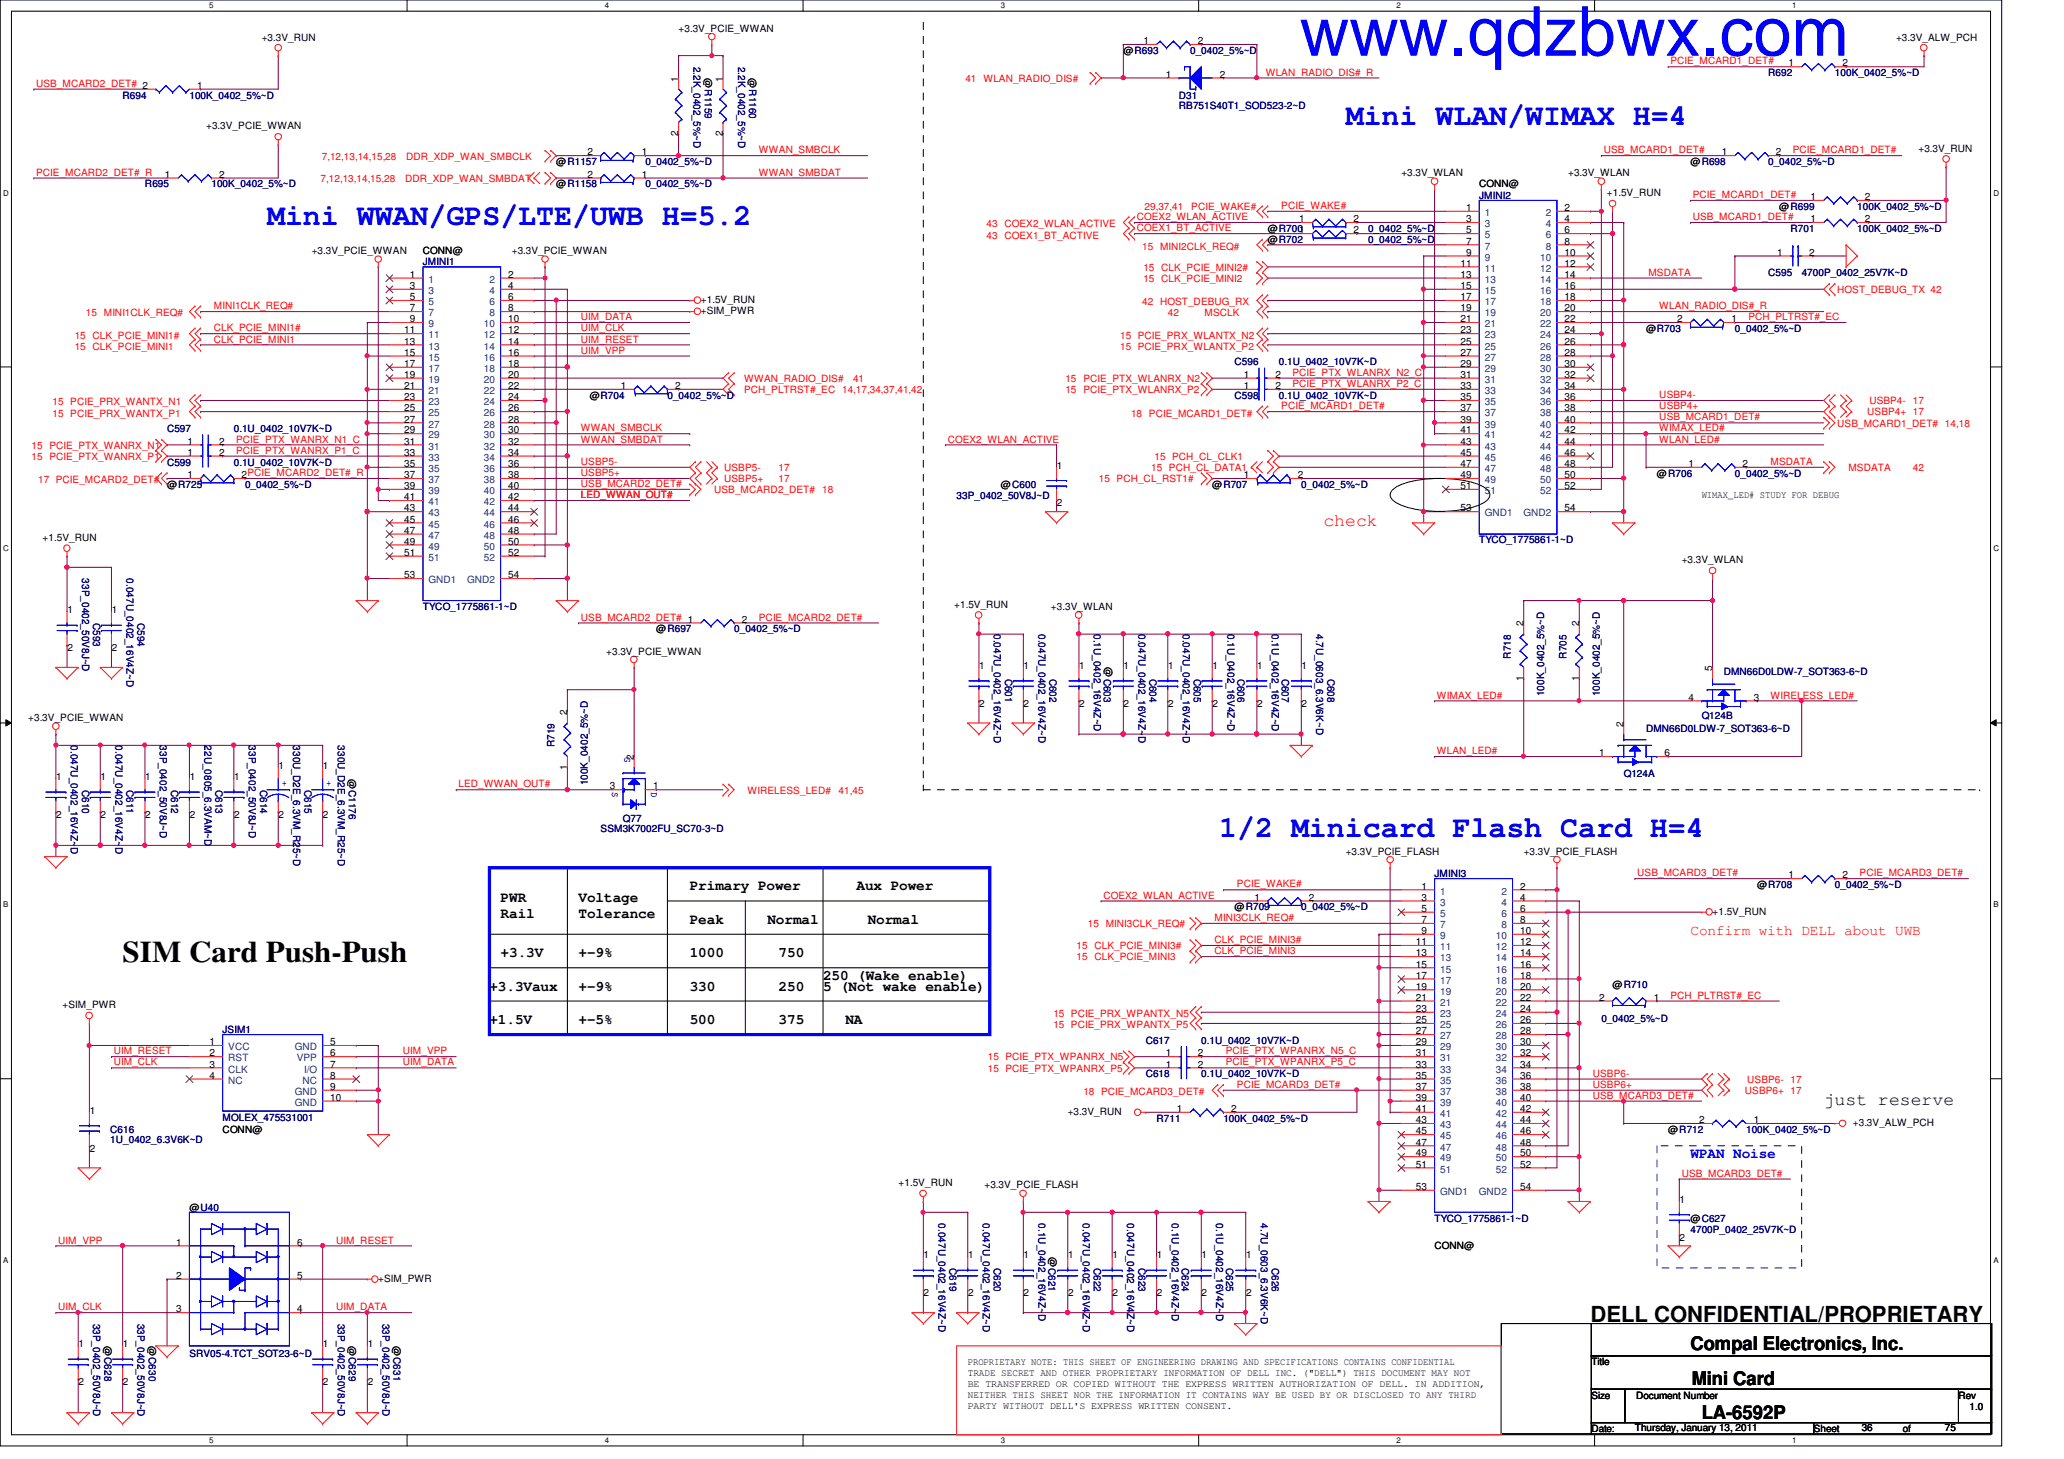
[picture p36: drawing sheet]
<svg xmlns="http://www.w3.org/2000/svg" width="297mm" height="210mm" viewBox="0 0 297 210" stroke-linecap="round" stroke-linejoin="round" font-family="sans-serif">
<defs><g id="words">
<text font-size="9.9" fill="#00f" x="187" y="8">www.qdzbwx.com</text>
<g font-size="4.3" fill="#00f">
<text x="193.7" y="18">Mini WLAN/WIMAX H=4</text>
<text x="38.4" y="32.4">Mini WWAN/GPS/LTE/UWB H=5.2</text>
<text x="175.5" y="120.4">1/2 Minicard Flash Card H=4</text>
</g>
<text font-size="4.3" x="17.6" y="138.3">SIM Card Push-Push</text>
<text font-size="3.2" x="228.9" y="190.2">DELL CONFIDENTIAL/PROPRIETARY</text>
<g font-size="2.7">
<text x="243.3" y="194.3">Compal Electronics, Inc.</text>
<text x="243.5" y="199.2">Mini Card</text>
<text x="244.9" y="204.2">LA-6592P</text>
</g>
<text font-size="2.5" fill="#f00" x="190.5" y="75.7">check</text>
<text font-size="2.5" x="262.5" y="158.9">just reserve</text>
<g font-size="2.1">
<text x="72" y="129.7">PWR</text>
<text x="83.3" y="129.7">Voltage</text>
<text x="99.3" y="128.1">Primary Power</text>
<text x="123.3" y="128.1">Aux Power</text>
<text x="72" y="137.7">+3.3V</text>
<text x="72" y="132">Rail</text>
<text x="83.3" y="137.7">+-9%</text>
<text x="83.3" y="132">Tolerance</text>
<text x="99.3" y="132.9">Peak</text>
<text x="99.3" y="137.7">1000</text>
<text x="110.4" y="132.9">Normal</text>
<text x="112.1" y="137.7">750</text>
<text x="124.9" y="132.9">Normal</text>
<text x="70.4" y="142.5">+3.3Vaux</text>
<text x="83.3" y="142.5">+-9%</text>
<text x="99.3" y="142.5">330</text>
<text x="112.1" y="142.5">250</text>
<text x="118.4" y="140.9">250 (Wake enable)</text>
<text x="118.4" y="142.5">5 (Not wake enable)</text>
<text x="70.4" y="147.3">+1.5V</text>
<text x="83.3" y="147.3">+-5%</text>
<text x="99.3" y="147.3">500</text>
<text x="112.1" y="147.3">375</text>
<text x="121.7" y="147.3">NA</text>
</g>
<text font-size="2.1" fill="#f00" x="243.3" y="134.5">Confirm with DELL about UWB</text>
<text font-size="2.1" fill="#00f" x="243.3" y="166.5">WPAN Noise</text>
<g font-size="1.4">
<text x="37.7" y="5.8">+3.3V_RUN</text>
<text x="97.7" y="4.6">+3.3V_PCIE_WWAN</text>
<text x="272.9" y="5.8">+3.3V_ALW_PCH</text>
<text x="97.6" y="11.7" transform="rotate(-90 97.6 11.7)">1</text>
<text x="101.4" y="11.2" transform="rotate(90 101.4 11.2)">@R1159</text>
<text x="104" y="11.7" transform="rotate(-90 104 11.7)">1</text>
<text x="107.8" y="11.2" transform="rotate(90 107.8 11.2)">@R1160</text>
<text x="161.7" y="7.7">@R693</text>
<text x="164.5" y="6.3">1</text>
<text x="167.8" y="11.2">1</text>
<text x="172.4" y="6.3">2</text>
<text x="175.6" y="11.2">2</text>
<text x="257.4" y="9.6">1</text>
<text x="265.2" y="9.6">2</text>
<text x="28.4" y="12.8">1</text>
<text x="29.7" y="18.6">+3.3V_PCIE_WWAN</text>
<text x="80" y="23.7">@R1157</text>
<text x="84.5" y="22.4">2</text>
<text x="92.4" y="22.4">1</text>
<text x="97.6" y="19.5" transform="rotate(-90 97.6 19.5)">2</text>
<text x="104" y="19.5" transform="rotate(-90 104 19.5)">2</text>
<text x="243.3" y="23.7">@R698</text>
<text x="247.8" y="22.4">1</text>
<text x="255.6" y="22.4">2</text>
<text x="276.1" y="21.8">+3.3V_RUN</text>
<text x="23.7" y="25.6">1</text>
<text x="31.5" y="25.6">2</text>
<text x="80" y="27">@R1158</text>
<text x="84.5" y="25.6">2</text>
<text x="92.4" y="25.6">1</text>
<text x="201.7" y="25.4">+3.3V_WLAN</text>
<text x="212.9" y="27">CONN@</text>
<text x="225.7" y="25.4">+3.3V_WLAN</text>
<text x="231.3" y="28.2">+1.5V_RUN</text>
<text x="260.6" y="28.8">1</text>
<text x="268.4" y="28.8">2</text>
<text x="182.5" y="35">@R702</text>
<text x="182.5" y="33.4">@R7001</text>
<text x="187" y="32">1</text>
<text x="194.8" y="33.6">2</text>
<text x="194.8" y="32">2</text>
<text x="211" y="30.4">1</text>
<text x="211" y="32">3</text>
<text x="211" y="33.6">5</text>
<text x="211" y="35.2">7</text>
<text x="225.2" y="30.4">2</text>
<text x="225.2" y="32">4</text>
<text x="225.2" y="33.6">6</text>
<text x="225.2" y="35.2">8</text>
<text x="256.1" y="30.2">@R699</text>
<text x="260.6" y="32">1</text>
<text x="268.4" y="32">2</text>
<text x="44.9" y="36.6">+3.3V_PCIE_WWAN</text>
<text x="59" y="40">1</text>
<text x="59" y="41.6">3</text>
<text x="60.9" y="36.6">CONN@</text>
<text x="73.1" y="40">2</text>
<text x="73.1" y="41.6">4</text>
<text x="73.7" y="36.6">+3.3V_PCIE_WWAN</text>
<text x="210.2" y="38.4">11</text>
<text x="210.2" y="40">13</text>
<text x="210.2" y="41.6">15</text>
<text x="211" y="36.8">9</text>
<text x="225.2" y="36.8">10</text>
<text x="225.2" y="38.4">12</text>
<text x="225.2" y="40">14</text>
<text x="225.2" y="41.6">16</text>
<text x="255.8" y="36.8">1</text>
<text x="260.4" y="36.8">2</text>
<text x="58.2" y="48">11</text>
<text x="59" y="43.2">5</text>
<text x="59" y="44.8">7</text>
<text x="59" y="46.4">9</text>
<text x="73.1" y="43.2">6</text>
<text x="73.1" y="44.8">8</text>
<text x="73.1" y="46.4">10</text>
<text x="73.1" y="48">12</text>
<text x="100.9" y="43.6">+1.5V_RUN</text>
<text x="100.9" y="45.2">+SIM_PWR</text>
<text x="210.2" y="43.2">17</text>
<text x="210.2" y="44.8">19</text>
<text x="210.2" y="46.4">21</text>
<text x="210.2" y="48">23</text>
<text x="225.2" y="43.2">18</text>
<text x="225.2" y="44.8">20</text>
<text x="225.2" y="46.4">22</text>
<text x="225.2" y="48">24</text>
<text x="236.9" y="47.8">@R703</text>
<text x="241.4" y="46.4">2</text>
<text x="249.2" y="46.4">1</text>
<text x="58.2" y="49.6">13</text>
<text x="58.2" y="51.2">15</text>
<text x="58.2" y="52.8">17</text>
<text x="73.1" y="49.6">14</text>
<text x="73.1" y="51.2">16</text>
<text x="73.1" y="52.8">18</text>
<text x="210.2" y="49.6">25</text>
<text x="210.2" y="51.2">27</text>
<text x="210.2" y="52.8">29</text>
<text x="225.2" y="49.6">26</text>
<text x="225.2" y="51.2">28</text>
<text x="225.2" y="52.8">30</text>
<text x="58.2" y="54.4">19</text>
<text x="58.2" y="56">21</text>
<text x="58.2" y="57.6">23</text>
<text x="58.2" y="59.2">25</text>
<text x="73.1" y="54.4">20</text>
<text x="73.1" y="56">22</text>
<text x="73.1" y="57.6">24</text>
<text x="73.1" y="59.2">26</text>
<text x="84.9" y="57.4">@R704</text>
<text x="89.4" y="56">1</text>
<text x="97.2" y="56">2</text>
<text x="179" y="56">1</text>
<text x="179" y="54.4">1</text>
<text x="183.6" y="56">2</text>
<text x="183.6" y="54.4">2</text>
<text x="210.2" y="54.4">31</text>
<text x="210.2" y="56">33</text>
<text x="210.2" y="57.6">35</text>
<text x="210.2" y="59.2">37</text>
<text x="225.2" y="54.4">32</text>
<text x="225.2" y="56">34</text>
<text x="225.2" y="57.6">36</text>
<text x="225.2" y="59.2">38</text>
<text x="27" y="65.6">1</text>
<text x="27" y="64">1</text>
<text x="31.5" y="65.6">2</text>
<text x="31.5" y="64">2</text>
<text x="58.2" y="60.8">27</text>
<text x="58.2" y="62.4">29</text>
<text x="58.2" y="64">31</text>
<text x="58.2" y="65.6">33</text>
<text x="73.1" y="60.8">28</text>
<text x="73.1" y="62.4">30</text>
<text x="73.1" y="64">32</text>
<text x="73.1" y="65.6">34</text>
<text x="210.2" y="60.8">39</text>
<text x="210.2" y="62.4">41</text>
<text x="210.2" y="64">43</text>
<text x="210.2" y="65.6">45</text>
<text x="225.2" y="60.8">40</text>
<text x="225.2" y="62.4">42</text>
<text x="225.2" y="64">44</text>
<text x="225.2" y="65.6">46</text>
<text x="24" y="70.2">@R725</text>
<text x="27" y="68.8">1</text>
<text x="34.8" y="68.8">2PCIE_MCARD2_DET#_R</text>
<text x="58.2" y="67.2">35</text>
<text x="58.2" y="68.8">37</text>
<text x="58.2" y="70.4">39</text>
<text x="58.2" y="72">41</text>
<text x="73.1" y="67.2">36</text>
<text x="73.1" y="68.8">38</text>
<text x="73.1" y="70.4">40</text>
<text x="73.1" y="72">42</text>
<text x="144.1" y="70.2">@C600</text>
<text x="152.1" y="67.4">1</text>
<text x="174.5" y="70.2">@R707</text>
<text x="179" y="68.8">1</text>
<text x="186.8" y="68.8">2</text>
<text x="210.2" y="67.2">47</text>
<text x="210.2" y="68.8">49</text>
<text x="210.2" y="70.4">51</text>
<text x="225.2" y="67.2">48</text>
<text x="225.2" y="68.8">50</text>
<text x="225.2" y="70.4">52</text>
<text x="238.5" y="68.6">@R706</text>
<text x="243" y="67.2">1</text>
<text x="244.9" y="71.6">WIMAX_LED# STUDY FOR DEBUG</text>
<text x="250.8" y="67.2">2</text>
<text x="6.1" y="77.9">+1.5V_RUN</text>
<text x="58.2" y="73.6">43</text>
<text x="58.2" y="75.2">45</text>
<text x="58.2" y="76.8">47</text>
<text x="73.1" y="73.6">44</text>
<text x="73.1" y="75.2">46</text>
<text x="73.1" y="76.8">48</text>
<text x="152.1" y="72.9">2</text>
<text x="210.2" y="73.6">53</text>
<text x="225.2" y="73.6">54</text>
<text x="58.2" y="78.4">49</text>
<text x="58.2" y="80">51</text>
<text x="58.2" y="83.2">53</text>
<text x="73.1" y="78.4">50</text>
<text x="73.1" y="80">52</text>
<text x="73.1" y="83.2">54</text>
<text x="242" y="81.1">+3.3V_WLAN</text>
<text x="9.7" y="88.2">1</text>
<text x="16.1" y="88.2">1</text>
<text x="106.8" y="89.6">2</text>
<text x="137.3" y="87.5">+1.5V_RUN</text>
<text x="151.3" y="87.8">+3.3V_WLAN</text>
<text x="9.7" y="93.7">2</text>
<text x="16.1" y="93.7">2</text>
<text x="87.2" y="94.2">+3.3V_PCIE_WWAN</text>
<text x="94.4" y="91">@R697</text>
<text x="219.2" y="90.1" transform="rotate(-90 219.2 90.1)">2</text>
<text x="227.2" y="90.1" transform="rotate(-90 227.2 90.1)">2</text>
<text x="140.9" y="96.2">1</text>
<text x="140.9" y="101.7">2</text>
<text x="147.3" y="96.2">1</text>
<text x="147.3" y="101.7">2</text>
<text x="155.3" y="96.2">1</text>
<text x="155.3" y="101.7">2</text>
<text x="159" y="96" transform="rotate(90 159 96)">@C603</text>
<text x="161.7" y="96.2">1</text>
<text x="161.7" y="101.7">2</text>
<text x="168.1" y="96.2">1</text>
<text x="168.1" y="101.7">2</text>
<text x="174.5" y="96.2">1</text>
<text x="174.5" y="101.7">2</text>
<text x="180.9" y="96.2">1</text>
<text x="180.9" y="101.7">2</text>
<text x="187.3" y="96.2">1</text>
<text x="187.3" y="101.7">2</text>
<text x="219.2" y="97.9" transform="rotate(-90 219.2 97.9)">1</text>
<text x="227.2" y="97.9" transform="rotate(-90 227.2 97.9)">1</text>
<text x="243" y="100.8">4</text>
<text x="246.4" y="96.5" transform="rotate(-90 246.4 96.5)">5</text>
<text x="252.4" y="100.8">3</text>
<text x="4.1" y="103.8">+3.3V_PCIE_WWAN</text>
<text x="81.6" y="102.9" transform="rotate(-90 81.6 102.9)">2</text>
<text x="233.6" y="104.5" transform="rotate(-90 233.6 104.5)">2</text>
<text x="8.1" y="112.2">1</text>
<text x="14.5" y="112.2">1</text>
<text x="20.9" y="112.2">1</text>
<text x="27.3" y="112.2">1</text>
<text x="33.7" y="112.2">1</text>
<text x="40.1" y="110.6">1</text>
<text x="46.5" y="110.6">1</text>
<text x="50.2" y="112" transform="rotate(90 50.2 112)">@C1176</text>
<text x="81.6" y="110.7" transform="rotate(-90 81.6 110.7)">1</text>
<text x="87.8" y="113.6">3</text>
<text x="91.2" y="109.3" transform="rotate(-90 91.2 109.3)">2</text>
<text x="94" y="113.6">1</text>
<text x="230.2" y="108.8">1</text>
<text x="239.6" y="108.8">6</text>
<text x="8.1" y="117.7">2</text>
<text x="14.5" y="117.7">2</text>
<text x="20.9" y="117.7">2</text>
<text x="27.3" y="117.7">2</text>
<text x="33.7" y="117.7">2</text>
<text x="40.1" y="117.7">2</text>
<text x="46.5" y="117.7">2</text>
<text x="193.7" y="123">+3.3V_PCIE_FLASH</text>
<text x="219.3" y="123">+3.3V_PCIE_FLASH</text>
<text x="177.7" y="131">@R709</text>
<text x="180.5" y="129.6">1</text>
<text x="188.4" y="129.6">2</text>
<text x="204.6" y="128">1</text>
<text x="204.6" y="129.6">3</text>
<text x="204.6" y="131.2">5</text>
<text x="218.8" y="128">2</text>
<text x="218.8" y="129.6">4</text>
<text x="218.8" y="131.2">6</text>
<text x="246.5" y="131.6">+1.5V_RUN</text>
<text x="252.9" y="127.8">@R708</text>
<text x="257.4" y="126.4">1</text>
<text x="265.2" y="126.4">2</text>
<text x="203.7" y="136">11</text>
<text x="203.7" y="137.6">13</text>
<text x="204.6" y="132.8">7</text>
<text x="204.6" y="134.4">9</text>
<text x="218.8" y="132.8">8</text>
<text x="218.8" y="134.4">10</text>
<text x="218.8" y="136">12</text>
<text x="218.8" y="137.6">14</text>
<text x="203.7" y="139.2">15</text>
<text x="203.7" y="140.8">17</text>
<text x="203.7" y="142.4">19</text>
<text x="203.7" y="144">21</text>
<text x="218.8" y="139.2">16</text>
<text x="218.8" y="140.8">18</text>
<text x="218.8" y="142.4">20</text>
<text x="218.8" y="144">22</text>
<text x="230.2" y="144">2</text>
<text x="232.1" y="142.2">@R710</text>
<text x="238" y="144">1</text>
<text x="9" y="145.1">+SIM_PWR</text>
<text x="203.7" y="145.6">23</text>
<text x="203.7" y="147.2">25</text>
<text x="203.7" y="148.8">27</text>
<text x="218.8" y="145.6">24</text>
<text x="218.8" y="147.2">26</text>
<text x="218.8" y="148.8">28</text>
<text x="30.1" y="150.4">1</text>
<text x="30.1" y="152">2</text>
<text x="30.1" y="153.6">3</text>
<text x="30.1" y="155.2">4</text>
<text x="47.5" y="150.4">5</text>
<text x="47.5" y="152">6</text>
<text x="47.5" y="153.6">7</text>
<text x="47.5" y="155.2">8</text>
<text x="167.8" y="153.6">1</text>
<text x="167.8" y="152">1</text>
<text x="172.4" y="153.6">2</text>
<text x="172.4" y="152">2</text>
<text x="203.7" y="150.4">29</text>
<text x="203.7" y="152">31</text>
<text x="203.7" y="153.6">33</text>
<text x="203.7" y="155.2">35</text>
<text x="218.8" y="150.4">30</text>
<text x="218.8" y="152">32</text>
<text x="218.8" y="153.6">34</text>
<text x="218.8" y="155.2">36</text>
<text x="12.9" y="160.2">1</text>
<text x="47.5" y="156.8">9</text>
<text x="47.5" y="158.4">10</text>
<text x="153.7" y="160.4">+3.3V_RUN</text>
<text x="169.4" y="160">1</text>
<text x="177.2" y="160">2</text>
<text x="203.7" y="156.8">37</text>
<text x="203.7" y="158.4">39</text>
<text x="203.7" y="160">41</text>
<text x="203.7" y="161.6">43</text>
<text x="218.8" y="156.8">38</text>
<text x="218.8" y="158.4">40</text>
<text x="218.8" y="160">42</text>
<text x="218.8" y="161.6">44</text>
<text x="244.6" y="161.6">2</text>
<text x="252.4" y="161.6">1</text>
<text x="12.9" y="165.7">2</text>
<text x="32" y="163">CONN@</text>
<text x="203.7" y="163.2">45</text>
<text x="203.7" y="164.8">47</text>
<text x="203.7" y="166.4">49</text>
<text x="203.7" y="168">51</text>
<text x="218.8" y="163.2">46</text>
<text x="218.8" y="164.8">48</text>
<text x="218.8" y="166.4">50</text>
<text x="218.8" y="168">52</text>
<text x="240.1" y="163">@R712</text>
<text x="266.7" y="162">+3.3V_ALW_PCH</text>
<text x="129.3" y="170.6">+1.5V_RUN</text>
<text x="141.7" y="171">+3.3V_PCIE_FLASH</text>
<text x="203.7" y="171.2">53</text>
<text x="218.8" y="171.2">54</text>
<text x="241.7" y="173">1</text>
<text x="25.4" y="179.2">1</text>
<text x="27.3" y="174.2">@U40</text>
<text x="42.8" y="179.2">6</text>
<text x="206.5" y="179.6">CONN@</text>
<text x="241.7" y="178.5">2</text>
<text x="243.3" y="175.8">@C627</text>
<text x="25.4" y="184">2</text>
<text x="42.8" y="184">5</text>
<text x="54.4" y="184.4">+SIM_PWR</text>
<text x="132.9" y="181">1</text>
<text x="139.3" y="181">1</text>
<text x="147.3" y="181">1</text>
<text x="151" y="180.8" transform="rotate(90 151 180.8)">@C621</text>
<text x="153.7" y="181">1</text>
<text x="160.1" y="181">1</text>
<text x="166.5" y="181">1</text>
<text x="172.9" y="181">1</text>
<text x="179.3" y="181">1</text>
<text x="25.4" y="188.8">3</text>
<text x="42.8" y="188.8">4</text>
<text x="132.9" y="186.5">2</text>
<text x="139.3" y="186.5">2</text>
<text x="147.3" y="186.5">2</text>
<text x="153.7" y="186.5">2</text>
<text x="160.1" y="186.5">2</text>
<text x="166.5" y="186.5">2</text>
<text x="172.9" y="186.5">2</text>
<text x="179.3" y="186.5">2</text>
<text x="11.3" y="193.8">1</text>
<text x="15" y="193.6" transform="rotate(90 15 193.6)">@C628</text>
<text x="17.7" y="193.8">1</text>
<text x="21.4" y="193.6" transform="rotate(90 21.4 193.6)">@C630</text>
<text x="46.5" y="193.8">1</text>
<text x="50.2" y="193.6" transform="rotate(90 50.2 193.6)">@C629</text>
<text x="52.9" y="193.8">1</text>
<text x="56.6" y="193.6" transform="rotate(90 56.6 193.6)">@C631</text>
<text x="139.3" y="196.4">PROPRIETARY NOTE: THIS SHEET OF ENGINEERING DRAWING AND SPECIFICATIONS CONTAINS CONFIDENTIAL</text>
<text x="139.3" y="198">TRADE SECRET AND OTHER PROPRIETARY INFORMATION OF DELL INC. (&quot;DELL&quot;) THIS DOCUMENT MAY NOT</text>
<text x="229" y="196.4">Title</text>
<text x="11.3" y="199.3">2</text>
<text x="17.7" y="199.3">2</text>
<text x="46.5" y="199.3">2</text>
<text x="52.9" y="199.3">2</text>
<text x="139.3" y="199.6">BE TRANSFERRED OR COPIED WITHOUT THE EXPRESS WRITTEN AUTHORIZATION OF DELL. IN ADDITION,</text>
<text x="139.3" y="201.1">NEITHER THIS SHEET NOR THE INFORMATION IT CONTAINS WAY BE USED BY OR DISCLOSED TO ANY THIRD</text>
<text x="139.3" y="202.7">PARTY WITHOUT DELL'S EXPRESS WRITTEN CONSENT.</text>
<text x="229" y="201.2">Size</text>
<text x="235.5" y="201.2">Document Number</text>
<text x="281.9" y="201.2">Rev</text>
<text x="283.5" y="202.8">1.0</text>
<text x="229" y="206">Date:</text>
<text x="235.3" y="205.9">Thursday, January 13, 2011</text>
<text x="261" y="206">Sheet</text>
<text x="267.9" y="205.9">36</text>
<text x="273.9" y="206">of</text>
<text x="279.9" y="205.9">75</text>
</g>
<g font-size="1.4" fill="#000080">
<text x="99.8" y="9.6" transform="rotate(90 99.8 9.6)">2.2K_0402_5%~D</text>
<text x="106.2" y="9.6" transform="rotate(90 106.2 9.6)">2.2K_0402_5%~D</text>
<text x="171.3" y="7.7">0_0402_5%~D</text>
<text x="254.5" y="11">R692</text>
<text x="264.1" y="11">100K_0402_5%~D</text>
<text x="17.6" y="14.2">R694</text>
<text x="27.3" y="14.2">100K_0402_5%~D</text>
<text x="169.7" y="14.2">D31</text>
<text x="169.7" y="15.7">RB751S40T1_SOD523-2~D</text>
<text x="92.9" y="23.7">0_0402_5%~D</text>
<text x="254.5" y="23.7">0_0402_5%~D</text>
<text x="20.9" y="27">R695</text>
<text x="30.4" y="27">100K_0402_5%~D</text>
<text x="92.9" y="27">0_0402_5%~D</text>
<text x="212.9" y="28.6">JMINI2</text>
<text x="196.9" y="35">0_0402_5%~D</text>
<text x="196.9" y="33.4">0_0402_5%~D</text>
<text x="257.7" y="33.4">R701</text>
<text x="267.3" y="30.2">100K_0402_5%~D</text>
<text x="267.3" y="33.4">100K_0402_5%~D</text>
<text x="60.9" y="38.2">JMINI1</text>
<text x="254.5" y="39.8">C595</text>
<text x="259.3" y="39.8">4700P_0402_25V7K~D</text>
<text x="249.7" y="47.8">0_0402_5%~D</text>
<text x="177.7" y="52.6">C596</text>
<text x="184.1" y="52.6">0.1U_0402_10V7K~D</text>
<text x="96.1" y="57.4">0_0402_5%~D</text>
<text x="177.7" y="57.4">C598</text>
<text x="184.1" y="57.4">0.1U_0402_10V7K~D</text>
<text x="24" y="62.2">C597</text>
<text x="33.7" y="62.2">0.1U_0402_10V7K~D</text>
<text x="24" y="67">C599</text>
<text x="33.7" y="67">0.1U_0402_10V7K~D</text>
<text x="35.3" y="70.2">0_0402_5%~D</text>
<text x="137.7" y="71.8">33P_0402_50V8J~D</text>
<text x="187.3" y="70.2">0_0402_5%~D</text>
<text x="249.7" y="68.6">0_0402_5%~D</text>
<text x="11.8" y="83.2" transform="rotate(90 11.8 83.2)">33P_0402_50V8J~D</text>
<text x="18.2" y="83.2" transform="rotate(90 18.2 83.2)">0.047U_0402_16V4Z~D</text>
<text x="212.9" y="78.2">TYCO_1775861-1~D</text>
<text x="13.4" y="89.6" transform="rotate(90 13.4 89.6)">C593</text>
<text x="19.8" y="89.6" transform="rotate(90 19.8 89.6)">C594</text>
<text x="60.9" y="87.8">TYCO_1775861-1~D</text>
<text x="105.7" y="91">0_0402_5%~D</text>
<text x="143" y="91.2" transform="rotate(90 143 91.2)">0.047U_0402_16V4Z~D</text>
<text x="149.4" y="91.2" transform="rotate(90 149.4 91.2)">0.047U_0402_16V4Z~D</text>
<text x="157.4" y="91.2" transform="rotate(90 157.4 91.2)">0.1U_0402_16V4Z~D</text>
<text x="163.8" y="91.2" transform="rotate(90 163.8 91.2)">0.047U_0402_16V4Z~D</text>
<text x="170.2" y="91.2" transform="rotate(90 170.2 91.2)">0.047U_0402_16V4Z~D</text>
<text x="176.7" y="91.2" transform="rotate(90 176.7 91.2)">0.1U_0402_16V4Z~D</text>
<text x="183" y="91.2" transform="rotate(90 183 91.2)">0.1U_0402_16V4Z~D</text>
<text x="189.4" y="91.2" transform="rotate(90 189.4 91.2)">4.7U_0603_6.3V6K~D</text>
<text x="217.4" y="94.7" transform="rotate(-90 217.4 94.7)">R718</text>
<text x="225.4" y="94.7" transform="rotate(-90 225.4 94.7)">R705</text>
<text x="144.6" y="97.6" transform="rotate(90 144.6 97.6)">C601</text>
<text x="151" y="97.6" transform="rotate(90 151 97.6)">C602</text>
<text x="165.4" y="97.6" transform="rotate(90 165.4 97.6)">C604</text>
<text x="171.8" y="97.6" transform="rotate(90 171.8 97.6)">C605</text>
<text x="178.1" y="97.6" transform="rotate(90 178.1 97.6)">C606</text>
<text x="184.5" y="97.6" transform="rotate(90 184.5 97.6)">C607</text>
<text x="191" y="97.6" transform="rotate(90 191 97.6)">C608</text>
<text x="222.2" y="100.2" transform="rotate(-90 222.2 100.2)">100K_0402_5%~D</text>
<text x="230.2" y="100.2" transform="rotate(-90 230.2 100.2)">100K_0402_5%~D</text>
<text x="248.1" y="97.1">DMN66D0LDW-7_SOT363-6~D</text>
<text x="10.2" y="107.2" transform="rotate(90 10.2 107.2)">0.047U_0402_16V4Z~D</text>
<text x="16.6" y="107.2" transform="rotate(90 16.6 107.2)">0.047U_0402_16V4Z~D</text>
<text x="23" y="107.2" transform="rotate(90 23 107.2)">33P_0402_50V8J~D</text>
<text x="29.4" y="107.2" transform="rotate(90 29.4 107.2)">22U_0805_6.3VAM~D</text>
<text x="35.8" y="107.2" transform="rotate(90 35.8 107.2)">33P_0402_50V8J~D</text>
<text x="42.2" y="107.2" transform="rotate(90 42.2 107.2)">330U_D2E_6.3VM_R25~D</text>
<text x="48.6" y="107.2" transform="rotate(90 48.6 107.2)">330U_D2E_6.3VM_R25~D</text>
<text x="79.8" y="107.5" transform="rotate(-90 79.8 107.5)">R719</text>
<text x="236.9" y="105.4">DMN66D0LDW-7_SOT363-6~D</text>
<text x="244.9" y="103.5">Q124B</text>
<text x="11.8" y="113.6" transform="rotate(90 11.8 113.6)">C610</text>
<text x="18.2" y="113.6" transform="rotate(90 18.2 113.6)">C611</text>
<text x="24.6" y="113.6" transform="rotate(90 24.6 113.6)">C612</text>
<text x="31" y="113.6" transform="rotate(90 31 113.6)">C613</text>
<text x="37.4" y="113.6" transform="rotate(90 37.4 113.6)">C614</text>
<text x="43.8" y="113.6" transform="rotate(90 43.8 113.6)">C615</text>
<text x="84.6" y="113" transform="rotate(-90 84.6 113)">100K_0402_5%~D</text>
<text x="233.7" y="111.8">Q124A</text>
<text x="86.4" y="119.8">SSM3K7002FU_SC70-3~D</text>
<text x="89.7" y="118.2">Q77</text>
<text x="187.3" y="131">0_0402_5%~D</text>
<text x="206.5" y="126.2">JMINI3</text>
<text x="264.1" y="127.8">0_0402_5%~D</text>
<text x="32" y="148.6">JSIM1</text>
<text x="230.5" y="147">0_0402_5%~D</text>
<text x="164.9" y="155">C618</text>
<text x="164.9" y="150.2">C617</text>
<text x="172.9" y="155">0.1U_0402_10V7K~D</text>
<text x="172.9" y="150.2">0.1U_0402_10V7K~D</text>
<text x="32" y="161.2">MOLEX_475531001</text>
<text x="166.5" y="161.4">R711</text>
<text x="176.1" y="161.4">100K_0402_5%~D</text>
<text x="15.9" y="163">C616</text>
<text x="15.9" y="164.4">1U_0402_6.3V6K~D</text>
<text x="251.3" y="163">100K_0402_5%~D</text>
<text x="135" y="176" transform="rotate(90 135 176)">0.047U_0402_16V4Z~D</text>
<text x="141.4" y="176" transform="rotate(90 141.4 176)">0.047U_0402_16V4Z~D</text>
<text x="149.4" y="176" transform="rotate(90 149.4 176)">0.1U_0402_16V4Z~D</text>
<text x="155.8" y="176" transform="rotate(90 155.8 176)">0.047U_0402_16V4Z~D</text>
<text x="162.2" y="176" transform="rotate(90 162.2 176)">0.047U_0402_16V4Z~D</text>
<text x="168.7" y="176" transform="rotate(90 168.7 176)">0.1U_0402_16V4Z~D</text>
<text x="175" y="176" transform="rotate(90 175 176)">0.1U_0402_16V4Z~D</text>
<text x="181.4" y="176" transform="rotate(90 181.4 176)">4.7U_0603_6.3V6K~D</text>
<text x="206.5" y="175.8">TYCO_1775861-1~D</text>
<text x="243.3" y="177.4">4700P_0402_25V7K~D</text>
<text x="136.6" y="182.4" transform="rotate(90 136.6 182.4)">C619</text>
<text x="143" y="182.4" transform="rotate(90 143 182.4)">C620</text>
<text x="157.4" y="182.4" transform="rotate(90 157.4 182.4)">C622</text>
<text x="163.8" y="182.4" transform="rotate(90 163.8 182.4)">C623</text>
<text x="170.1" y="182.4" transform="rotate(90 170.1 182.4)">C624</text>
<text x="176.5" y="182.4" transform="rotate(90 176.5 182.4)">C625</text>
<text x="183" y="182.4" transform="rotate(90 183 182.4)">C626</text>
<text x="13.4" y="190.4" transform="rotate(90 13.4 190.4)">33P_0402_50V8J~D</text>
<text x="19.8" y="190.4" transform="rotate(90 19.8 190.4)">33P_0402_50V8J~D</text>
<text x="48.6" y="190.4" transform="rotate(90 48.6 190.4)">33P_0402_50V8J~D</text>
<text x="55" y="190.4" transform="rotate(90 55 190.4)">33P_0402_50V8J~D</text>
<text x="27.3" y="195.2">SRV05-4.TCT_SOT23-6~D</text>
</g>
<g font-size="1.4" fill="#f00">
<text x="138.9" y="11.8">41 WLAN_RADIO_DIS#</text>
<text x="182.2" y="10.9">WLAN_RADIO_DIS#_R</text>
<text x="240.4" y="9.3">PCIE_MCARD1_DET#</text>
<text x="5.2" y="12.5">USB_MCARD2_DET# 2</text>
<text x="46.3" y="23">7,12,13,14,15,28</text>
<text x="58.5" y="23">DDR_XDP_WAN_SMBCLK</text>
<text x="109.2" y="22.1">WWAN_SMBCLK</text>
<text x="230.8" y="22.1">USB_MCARD1_DET#</text>
<text x="258" y="22.1">PCIE_MCARD1_DET#</text>
<text x="5.2" y="25.3">PCIE_MCARD2_DET#_R</text>
<text x="46.1" y="26.2">7,12,13,14,15,28</text>
<text x="58.3" y="26.2">DDR_XDP_WAN_SMBDAT</text>
<text x="109.2" y="25.3">WWAN_SMBDAT</text>
<text x="243.6" y="28.5">PCIE_MCARD1_DET#</text>
<text x="142" y="32.7">43 COEX2_WLAN_ACTIVE</text>
<text x="142" y="34.3">43 COEX1_BT_ACTIVE</text>
<text x="163.6" y="31.7">COEX2_WLAN_ACTIVE</text>
<text x="163.6" y="33.3">COEX1_BT_ACTIVE</text>
<text x="164.4" y="35.9">15 MINI2CLK_REQ#</text>
<text x="164.7" y="30.2">29,37,41</text>
<text x="171.4" y="30.2">PCIE_WAKE#</text>
<text x="184.4" y="30.1">PCIE_WAKE#</text>
<text x="243.6" y="31.7">USB_MCARD1_DET#</text>
<text x="164.5" y="39">15 CLK_PCIE_MINI2#</text>
<text x="164.5" y="40.6">15 CLK_PCIE_MINI2</text>
<text x="237.2" y="39.7">MSDATA</text>
<text x="12.4" y="45.5">15 MINI1CLK_REQ#</text>
<text x="30.8" y="47.7">CLK_PCIE_MINI1#</text>
<text x="30.8" y="44.5">MINI1CLK_REQ#</text>
<text x="83.6" y="46.1">UIM_DATA</text>
<text x="83.6" y="47.7">UIM_CLK</text>
<text x="164.4" y="43.9">42 HOST_DEBUG_RX</text>
<text x="168.1" y="45.5">42</text>
<text x="173.4" y="45.5">MSCLK</text>
<text x="238.8" y="44.5">WLAN_RADIO_DIS#_R</text>
<text x="251.6" y="46.1">PCH_PLTRST#_EC</text>
<text x="264.4" y="42.2">HOST_DEBUG_TX 42</text>
<text x="10.7" y="50.3">15 CLK_PCIE_MINI1</text>
<text x="10.7" y="48.7">15 CLK_PCIE_MINI1#</text>
<text x="30.8" y="49.3">CLK_PCIE_MINI1</text>
<text x="83.6" y="49.3">UIM_RESET</text>
<text x="83.6" y="50.9">UIM_VPP</text>
<text x="161.2" y="50.3">15 PCIE_PRX_WLANTX_P2</text>
<text x="161.2" y="48.7">15 PCIE_PRX_WLANTX_N2</text>
<text x="7.6" y="58.3">15 PCIE_PRX_WANTX_N1</text>
<text x="7.6" y="59.9">15 PCIE_PRX_WANTX_P1</text>
<text x="107.1" y="55">WWAN_RADIO_DIS#</text>
<text x="107.1" y="56.6">PCH_PLTRST#_EC 14,17,34,37,41,42</text>
<text x="122.8" y="55">41</text>
<text x="153.3" y="56.6">15 PCIE_PTX_WLANRX_P2</text>
<text x="153.3" y="55">15 PCIE_PTX_WLANRX_N2</text>
<text x="162.8" y="59.9">18 PCIE_MCARD1_DET#</text>
<text x="184.4" y="58.9">PCIE_MCARD1_DET#</text>
<text x="186" y="54.1">PCIE_PTX_WLANRX_N2_C</text>
<text x="186" y="55.7">PCIE_PTX_WLANRX_P2_C</text>
<text x="238.8" y="57.3">USBP4-</text>
<text x="238.8" y="58.9">USBP4+</text>
<text x="268.7" y="59.8">USBP4+ 17</text>
<text x="269" y="58.2">USBP4- 17</text>
<text x="4.5" y="64.6">15 PCIE_PTX_WANRX_N1</text>
<text x="34" y="63.7">PCIE_PTX_WANRX_N1_C</text>
<text x="34" y="65.3">PCIE_PTX_WANRX_P1_C</text>
<text x="83.6" y="62.1">WWAN_SMBCLK</text>
<text x="83.6" y="63.7">WWAN_SMBDAT</text>
<text x="136.4" y="63.7">COEX2_WLAN_ACTIVE</text>
<text x="238.8" y="63.7">WLAN_LED#</text>
<text x="238.8" y="62.1">WIMAX_LED#</text>
<text x="238.8" y="60.5">USB_MCARD1_DET#</text>
<text x="264.4" y="61.4">USB_MCARD1_DET# 14,18</text>
<text x="4.5" y="66.2">15 PCIE_PTX_WANRX_P1</text>
<text x="5.5" y="69.5">17 PCIE_MCARD2_DET#</text>
<text x="83.6" y="66.9">USBP5-</text>
<text x="83.6" y="68.5">USBP5+</text>
<text x="83.6" y="71.7">LED_WWAN_OUT#</text>
<text x="83.6" y="70.1">USB_MCARD2_DET#</text>
<text x="102.8" y="71">USB_MCARD2_DET#</text>
<text x="104.2" y="67.8">USBP5-</text>
<text x="104.2" y="69.4">USBP5+</text>
<text x="112.1" y="67.8">17</text>
<text x="112.1" y="69.4">17</text>
<text x="118.3" y="71">18</text>
<text x="158.2" y="69.4">15 PCH_CL_RST1#</text>
<text x="165.7" y="67.8">15 PCH_CL_DATA1</text>
<text x="166.2" y="66.2">15 PCH_CL_CLK1</text>
<text x="254.8" y="66.9">MSDATA</text>
<text x="266" y="67.8">MSDATA</text>
<text x="275.3" y="67.8">42</text>
<text x="83.6" y="89.3">USB_MCARD2_DET# 1</text>
<text x="109.2" y="89.3">PCIE_MCARD2_DET#</text>
<text x="206.8" y="100.5">WIMAX_LED#</text>
<text x="254.8" y="100.5">WIRELESS_LED#</text>
<text x="66" y="113.3">LED_WWAN_OUT#</text>
<text x="206.8" y="108.5">WLAN_LED#</text>
<text x="107.6" y="114.2">WIRELESS_LED#</text>
<text x="120.7" y="114.2">41,45</text>
<text x="158.8" y="129.3">COEX2_WLAN_ACTIVE</text>
<text x="178" y="127.7">PCIE_WAKE#</text>
<text x="235.6" y="126.1">USB_MCARD3_DET#</text>
<text x="267.6" y="126.1">PCIE_MCARD3_DET#</text>
<text x="154.9" y="136.6">15 CLK_PCIE_MINI3#</text>
<text x="156.5" y="133.4">15 MINI3CLK_REQ#</text>
<text x="174.8" y="135.7">CLK_PCIE_MINI3#</text>
<text x="174.8" y="137.3">CLK_PCIE_MINI3</text>
<text x="174.8" y="132.5">MINI3CLK_REQ#</text>
<text x="154.9" y="138.2">15 CLK_PCIE_MINI3</text>
<text x="240.4" y="143.7">PCH_PLTRST#_EC</text>
<text x="151.6" y="148">15 PCIE_PRX_WPANTX_P5</text>
<text x="151.6" y="146.3">15 PCIE_PRX_WPANTX_N5</text>
<text x="16.4" y="151.7">UIM_RESET</text>
<text x="16.4" y="153.3">UIM_CLK</text>
<text x="58" y="151.7">UIM_VPP</text>
<text x="58" y="153.3">UIM_DATA</text>
<text x="142.2" y="152.6">15 PCIE_PTX_WPANRX_N5</text>
<text x="142.2" y="154.2">15 PCIE_PTX_WPANRX_P5</text>
<text x="176.4" y="151.7">PCIE_PTX_WPANRX_N5_C</text>
<text x="176.4" y="153.3">PCIE_PTX_WPANRX_P5_C</text>
<text x="229.2" y="154.9">USBP6-</text>
<text x="251.5" y="155.8">USBP6- 17</text>
<text x="155.9" y="157.5">18 PCIE_MCARD3_DET#</text>
<text x="178" y="156.5">PCIE_MCARD3_DET#</text>
<text x="229.2" y="156.5">USBP6+</text>
<text x="229.2" y="158.1">USB_MCARD3_DET#</text>
<text x="251.1" y="157.4">USBP6+ 17</text>
<text x="242" y="169.3">USB_MCARD3_DET#</text>
<text x="8.4" y="178.9">UIM_VPP</text>
<text x="48.4" y="178.9">UIM_RESET</text>
<text x="8.4" y="188.5">UIM_CLK</text>
<text x="48.4" y="188.5">UIM_DATA</text>
</g>
<g font-size="1.4" fill="#004080">
<text x="213.7" y="31.1">1</text>
<text x="213.7" y="32.7">3</text>
<text x="213.7" y="34.3">5</text>
<text x="213.7" y="35.9">7</text>
<text x="222.5" y="31.1">2</text>
<text x="222.5" y="32.7">4</text>
<text x="222.5" y="34.3">6</text>
<text x="222.5" y="35.9">8</text>
<text x="61.7" y="40.7">1</text>
<text x="70.4" y="40.7">2</text>
<text x="213.7" y="37.5">9</text>
<text x="213.7" y="39.1">11</text>
<text x="213.7" y="40.7">13</text>
<text x="221.7" y="37.5">10</text>
<text x="221.7" y="39.1">12</text>
<text x="221.7" y="40.7">14</text>
<text x="61.7" y="42.3">3</text>
<text x="61.7" y="43.9">5</text>
<text x="61.7" y="45.5">7</text>
<text x="61.7" y="47.1">9</text>
<text x="69.6" y="47.1">10</text>
<text x="70.4" y="42.3">4</text>
<text x="70.4" y="43.9">6</text>
<text x="70.4" y="45.5">8</text>
<text x="213.7" y="42.3">15</text>
<text x="213.7" y="43.9">17</text>
<text x="213.7" y="45.5">19</text>
<text x="213.7" y="47.1">21</text>
<text x="221.7" y="42.3">16</text>
<text x="221.7" y="43.9">18</text>
<text x="221.7" y="45.5">20</text>
<text x="221.7" y="47.1">22</text>
<text x="61.7" y="48.7">11</text>
<text x="61.7" y="50.3">13</text>
<text x="61.7" y="51.9">15</text>
<text x="61.7" y="53.5">17</text>
<text x="69.6" y="48.7">12</text>
<text x="69.6" y="50.3">14</text>
<text x="69.6" y="51.9">16</text>
<text x="69.6" y="53.5">18</text>
<text x="213.7" y="48.7">23</text>
<text x="213.7" y="50.3">25</text>
<text x="213.7" y="51.9">27</text>
<text x="213.7" y="53.5">29</text>
<text x="221.7" y="48.7">24</text>
<text x="221.7" y="50.3">26</text>
<text x="221.7" y="51.9">28</text>
<text x="221.7" y="53.5">30</text>
<text x="61.7" y="55.1">19</text>
<text x="61.7" y="56.7">21</text>
<text x="61.7" y="58.3">23</text>
<text x="61.7" y="59.9">25</text>
<text x="69.6" y="55.1">20</text>
<text x="69.6" y="56.7">22</text>
<text x="69.6" y="58.3">24</text>
<text x="69.6" y="59.9">26</text>
<text x="213.7" y="55.1">31</text>
<text x="213.7" y="56.7">33</text>
<text x="213.7" y="58.3">35</text>
<text x="213.7" y="59.9">37</text>
<text x="221.7" y="55.1">32</text>
<text x="221.7" y="56.7">34</text>
<text x="221.7" y="58.3">36</text>
<text x="221.7" y="59.9">38</text>
<text x="61.7" y="61.5">27</text>
<text x="61.7" y="63.1">29</text>
<text x="61.7" y="64.7">31</text>
<text x="69.6" y="61.5">28</text>
<text x="69.6" y="63.1">30</text>
<text x="69.6" y="64.7">32</text>
<text x="213.7" y="61.5">39</text>
<text x="213.7" y="63.1">41</text>
<text x="213.7" y="64.7">43</text>
<text x="221.7" y="61.5">40</text>
<text x="221.7" y="63.1">42</text>
<text x="221.7" y="64.7">44</text>
<text x="61.7" y="66.3">33</text>
<text x="61.7" y="67.9">35</text>
<text x="61.7" y="69.5">37</text>
<text x="61.7" y="71.1">39</text>
<text x="69.6" y="66.3">34</text>
<text x="69.6" y="67.9">36</text>
<text x="69.6" y="69.5">38</text>
<text x="69.6" y="71.1">40</text>
<text x="213.7" y="66.3">45</text>
<text x="213.7" y="67.9">47</text>
<text x="213.7" y="69.5">49</text>
<text x="213.7" y="71.1">51</text>
<text x="221.7" y="66.3">46</text>
<text x="221.7" y="67.9">48</text>
<text x="221.7" y="69.5">50</text>
<text x="221.7" y="71.1">52</text>
<text x="61.7" y="72.7">41</text>
<text x="61.7" y="74.3">43</text>
<text x="61.7" y="75.9">45</text>
<text x="61.7" y="77.5">47</text>
<text x="69.6" y="72.7">42</text>
<text x="69.6" y="74.3">44</text>
<text x="69.6" y="75.9">46</text>
<text x="69.6" y="77.5">48</text>
<text x="213.7" y="74.3">GND1</text>
<text x="219.2" y="74.3">GND2</text>
<text x="61.7" y="79.1">49</text>
<text x="61.7" y="80.7">51</text>
<text x="61.7" y="83.9">GND1</text>
<text x="67.2" y="83.9">GND2</text>
<text x="69.6" y="79.1">50</text>
<text x="69.6" y="80.7">52</text>
<text x="207.3" y="128.7">1</text>
<text x="207.3" y="130.3">3</text>
<text x="207.3" y="131.9">5</text>
<text x="216.1" y="128.7">2</text>
<text x="216.1" y="130.3">4</text>
<text x="216.1" y="131.9">6</text>
<text x="207.3" y="133.5">7</text>
<text x="207.3" y="135.1">9</text>
<text x="207.3" y="136.7">11</text>
<text x="215.3" y="135.1">10</text>
<text x="215.3" y="136.7">12</text>
<text x="216.1" y="133.5">8</text>
<text x="207.3" y="138.3">13</text>
<text x="207.3" y="139.9">15</text>
<text x="207.3" y="141.5">17</text>
<text x="207.3" y="143.1">19</text>
<text x="215.3" y="138.3">14</text>
<text x="215.3" y="139.9">16</text>
<text x="215.3" y="141.5">18</text>
<text x="215.3" y="143.1">20</text>
<text x="207.3" y="144.7">21</text>
<text x="207.3" y="146.3">23</text>
<text x="207.3" y="147.9">25</text>
<text x="207.3" y="149.5">27</text>
<text x="215.3" y="144.7">22</text>
<text x="215.3" y="146.3">24</text>
<text x="215.3" y="147.9">26</text>
<text x="215.3" y="149.5">28</text>
<text x="32.8" y="151.1">VCC</text>
<text x="32.8" y="152.7">RST</text>
<text x="32.8" y="154.3">CLK</text>
<text x="32.8" y="155.9">NC</text>
<text x="42.4" y="151.1">GND</text>
<text x="42.7" y="152.7">VPP</text>
<text x="43.5" y="155.9">NC</text>
<text x="43.8" y="154.3">I/O</text>
<text x="207.3" y="151.1">29</text>
<text x="207.3" y="152.7">31</text>
<text x="207.3" y="154.3">33</text>
<text x="207.3" y="155.9">35</text>
<text x="215.3" y="151.1">30</text>
<text x="215.3" y="152.7">32</text>
<text x="215.3" y="154.3">34</text>
<text x="215.3" y="155.9">36</text>
<text x="42.4" y="157.5">GND</text>
<text x="42.4" y="159.1">GND</text>
<text x="207.3" y="157.5">37</text>
<text x="207.3" y="159.1">39</text>
<text x="207.3" y="160.7">41</text>
<text x="215.3" y="157.5">38</text>
<text x="215.3" y="159.1">40</text>
<text x="215.3" y="160.7">42</text>
<text x="207.3" y="162.3">43</text>
<text x="207.3" y="163.9">45</text>
<text x="207.3" y="165.5">47</text>
<text x="207.3" y="167.1">49</text>
<text x="215.3" y="162.3">44</text>
<text x="215.3" y="163.9">46</text>
<text x="215.3" y="165.5">48</text>
<text x="215.3" y="167.1">50</text>
<text x="207.3" y="168.7">51</text>
<text x="207.3" y="171.9">GND1</text>
<text x="212.8" y="171.9">GND2</text>
<text x="215.3" y="168.7">52</text>
</g>
<g font-size="1.4" fill="#00f">
<text x="40.6" y="113">+</text>
<text x="46.9" y="113">+</text>
<text x="88.1" y="114" transform="rotate(90 88.1 114)">S</text>
<text x="89.9" y="108.8" transform="rotate(90 89.9 108.8)">G</text>
<text x="93.7" y="114" transform="rotate(90 93.7 114)">D</text>
</g>
<g font-size="1.1">
<text x="30.1" y="1.1">5</text>
<text x="87" y="1.1">4</text>
<text x="144" y="1.1">3</text>
<text x="201" y="1.1">2</text>
<text x="257.9" y="1.1">1</text>
<text x=".5" y="28.2">D</text>
<text x="286.9" y="28.2">D</text>
<text x=".5" y="79.3">C</text>
<text x="286.9" y="79.3">C</text>
<text x=".5" y="130.6">B</text>
<text x="286.9" y="130.6">B</text>
<text x=".5" y="181.7">A</text>
<text x="286.9" y="181.7">A</text>
<text x="30.1" y="207.6">5</text>
<text x="87" y="207.6">4</text>
<text x="144" y="207.6">3</text>
<text x="201" y="207.6">2</text>
<text x="257.9" y="207.6">1</text>
</g>
</g></defs>
<path d="M0 0h288.1v208h-288.1zM1.6 1.6h284.9v204.8h-284.9z" fill="none" stroke="#000" stroke-width=".14"/>
<g fill="#fff">
<path d="M30.1 .2h.6v1.2h-.6z"/>
<path d="M30.1 206.6h.6v1.2h-.6z"/>
</g>
<path d="M58.6 0v1.6M58.6 206.4v1.6" fill="none" stroke="#000" stroke-width=".14"/>
<g fill="#fff">
<path d="M87 .2h.6v1.2h-.6z"/>
<path d="M87 206.6h.6v1.2h-.6z"/>
</g>
<path d="M115.6 0v1.6M115.6 206.4v1.6" fill="none" stroke="#000" stroke-width=".14"/>
<g fill="#fff">
<path d="M144 .2h.6v1.2h-.6z"/>
<path d="M144 206.6h.6v1.2h-.6z"/>
</g>
<path d="M172.5 0v1.6M172.5 206.4v1.6" fill="none" stroke="#000" stroke-width=".14"/>
<g fill="#fff">
<path d="M201 .2h.5v1.2h-.5z"/>
<path d="M201 206.6h.5v1.2h-.5z"/>
</g>
<path d="M229.5 0v1.6M229.5 206.4v1.6" fill="none" stroke="#000" stroke-width=".14"/>
<g fill="#fff">
<path d="M257.9 .2h.6v1.2h-.6z"/>
<path d="M257.9 206.6h.6v1.2h-.6z"/>
<path d="M.5 27.2h.7v1.2h-.7z"/>
<path d="M286.9 27.2h.8v1.2h-.8z"/>
<path d="M.5 78.4h.7v1.1h-.7z"/>
<path d="M286.9 78.4h.8v1.1h-.8z"/>
</g>
<path d="M0 52.8h1.6M286.5 52.8h1.6" fill="none" stroke="#000" stroke-width=".14"/>
<g fill="#fff">
<path d="M.5 129.6h.7v1.2h-.7z"/>
<path d="M286.9 129.6h.7v1.2h-.7z"/>
</g>
<path d="M0 104h1.6M.8 103.5l.8 .5-.8 .4zM286.5 104l.8-.5v.9zM286.5 104h1.6" fill="none" stroke="#000" stroke-width=".14"/>
<path d="M.8 103.5l.8 .5-.8 .4zM286.5 104l.8-.5v.9z" fill="#000"/>
<g fill="#fff">
<path d="M.5 180.8h.7v1.1h-.7z"/>
<path d="M286.9 180.8h.7v1.1h-.7z"/>
</g>
<path d="M0 155.2h1.6M286.5 155.2h1.6" fill="none" stroke="#000" stroke-width=".14"/>
<path d="M33.7 107.2h.1M33.7 107.2h6.3" fill="none" stroke="#800040" stroke-width=".14"/>
<circle cx="40" cy="107.2" r=".3" fill="#f0f"/>
<circle cx="40" cy="107.2" r=".3" fill="none" stroke="#f0f" stroke-width=".14"/>
<circle cx="33.6" cy="107.2" r=".31" fill="#f0f"/>
<circle cx="33.6" cy="107.2" r=".31" fill="none" stroke="#f0f" stroke-width=".14"/>
<path d="M8 105.6h.1M8 105.6v1.6M14.4 107.2h.1M14.4 107.2v4.8M20.9 107.2h.1M20.9 107.2h6.4M27.3 107.2h.1M27.3 107.2v4.8" fill="none" stroke="#800040" stroke-width=".14"/>
<circle cx="27.2" cy="107.2" r=".3" fill="#f0f"/>
<circle cx="27.2" cy="107.2" r=".3" fill="none" stroke="#f0f" stroke-width=".14"/>
<circle cx="20.8" cy="107.2" r=".3" fill="#f0f"/>
<circle cx="20.8" cy="107.2" r=".3" fill="none" stroke="#f0f" stroke-width=".14"/>
<path d="M8 107.2h.1M8 107.2h6.4M20.9 107.2h.1M20.9 107.2v4.8" fill="none" stroke="#800040" stroke-width=".14"/>
<circle cx="8" cy="107.2" r=".3" fill="#f0f"/>
<circle cx="8" cy="107.2" r=".3" fill="none" stroke="#f0f" stroke-width=".14"/>
<path d="M8 107.2h.1M8 107.2v4.8M14.4 107.2h.1M14.4 107.2h6.5M40 107.2h.1M40 107.2v3.2" fill="none" stroke="#800040" stroke-width=".14"/>
<circle cx="14.4" cy="107.2" r=".3" fill="#f0f"/>
<circle cx="14.4" cy="107.2" r=".3" fill="none" stroke="#f0f" stroke-width=".14"/>
<path d="M27.3 107.2h.1M27.3 107.2h6.4M33.7 107.2h.1M33.7 107.2v4.8M40 116.8h.1M40 116.8v4.8M8 121.6h.1M8 121.6v1.6M43.3 184h.1M43.3 184h9.6M52.9 188.8h.1M52.9 188.8h6.4" fill="none" stroke="#800040" stroke-width=".14"/>
<circle cx="52.8" cy="188.8" r=".3" fill="#f0f"/>
<circle cx="52.8" cy="188.8" r=".3" fill="none" stroke="#f0f" stroke-width=".14"/>
<path d="M11.3 188.8h.1M11.3 188.8h14.4" fill="none" stroke="#800040" stroke-width=".14"/>
<circle cx="11.2" cy="188.8" r=".3" fill="#f0f"/>
<circle cx="11.2" cy="188.8" r=".3" fill="none" stroke="#f0f" stroke-width=".14"/>
<g fill="none" stroke="#800040" stroke-width=".14">
<path d="M76.9 43.2h.1M76.9 57.6h1.5M76.9 43.2h3.1M78.4 57.6h.1M76.9 76.8h.1M80 60.8h.1M80 60.8v16h-3.1M8 188.8h.1M8 188.8h3.3M11.3 198.4h.1M11.3 188.8h.1M11.3 188.8v4.8"/>
<path d="M11.3 198.4v4.8M24 184h.1M24 184h1.7M43.3 188.8h.1M43.3 188.8h9.6M52.9 188.8h.1M52.9 198.4h.1M52.9 188.8v4.8M52.9 198.4v4.8"/>
</g>
<circle cx="80" cy="60.8" r=".3" fill="#f0f"/>
<circle cx="80" cy="60.8" r=".3" fill="none" stroke="#f0f" stroke-width=".14"/>
<path d="M80 43.2h.1M80 43.2v17.6h-3.1M80 43.2h19.3M76.9 60.8h.1" fill="none" stroke="#800040" stroke-width=".14"/>
<circle cx="80" cy="43.2" r=".3" fill="#f0f"/>
<circle cx="80" cy="43.2" r=".3" fill="none" stroke="#f0f" stroke-width=".14"/>
<path d="M78.4 57.6h.1M78.4 57.6v22.4M76.9 80h1.5M78.4 80h.1" fill="none" stroke="#800040" stroke-width=".14"/>
<circle cx="78.4" cy="57.6" r=".31" fill="#f0f"/>
<circle cx="78.4" cy="57.6" r=".31" fill="none" stroke="#f0f" stroke-width=".14"/>
<path d="M54.4 38.4h.1M54.4 38.4v33.6h1.6M78.4 38.4h.1M78.4 38.4v1.6M76.9 40h1.5M78.4 40h.1M54.4 70.4h.1M54.4 70.4h1.6M56 70.4h.1M56 72h.1" fill="none" stroke="#800040" stroke-width=".14"/>
<circle cx="54.4" cy="70.4" r=".3" fill="#f0f"/>
<circle cx="54.4" cy="70.4" r=".3" fill="none" stroke="#f0f" stroke-width=".14"/>
<g fill="none" stroke="#800040" stroke-width=".14">
<path d="M204.9 36.8h.1M204.9 36.8v4.8M206.5 27.2h.1M206.5 27.2v33.6M228.9 33.6h.1M228.9 32h.1M228.9 30.4h.1M228.9 32h4.8M230.5 27.2h.1M230.5 27.2v3.2h-1.6M232.1 30.4h.1M232.1 30.4v3.2h-3.2"/>
<path d="M28.9 48h.1M28.9 49.6h.1M28.9 44.8h.1M28.9 57.6h.1M28.9 59.2h.1M28.9 48h27.1M28.9 49.6h27.1M28.9 44.8h27.1M28.9 57.6h27.1M28.9 59.2h27.1M76.9 54.4h.1M76.9 54.4h27.2"/>
<path d="M182.5 59.2h.1M182.5 49.6h.1M182.5 48h.1M182.5 48h25.6M182.5 49.6h25.6M182.5 59.2h25.6M228.9 57.6h.1M228.9 59.2h.1M228.9 57.6h33.6M228.9 59.2h33.6M230.5 48h.1M230.5 48v22.4h-1.6"/>
<path d="M32 64h.1M32 65.6h.1M32 64h24M32 65.6h24M76.9 67.2h.1M76.9 68.8h.1M76.9 67.2h22.4M76.9 68.8h22.4M206.5 60.8h.1M206.5 60.8h1.6M228.9 64h.1M228.9 70.4h.1"/>
<path d="M228.9 64h33.6M233.7 73.6h.1M233.7 73.6v1.6"/>
</g>
<circle cx="230.5" cy="48" r=".3" fill="#f0f"/>
<circle cx="230.5" cy="48" r=".3" fill="none" stroke="#f0f" stroke-width=".14"/>
<g fill="none" stroke="#800040" stroke-width=".14">
<path d="M182.5 38.4h.1M182.5 38.4h25.6M182.5 40h.1M182.5 40h25.6M184.1 54.4h.1M184.1 56h.1M184.1 54.4h24M184.1 56h24M228.9 51.2h.1M228.9 51.2h3.2M206.5 62.4h.1M206.5 60.8h.1"/>
<path d="M206.5 62.4h1.6M206.5 60.8v1.6"/>
</g>
<circle cx="206.5" cy="60.8" r=".3" fill="#f0f"/>
<circle cx="206.5" cy="60.8" r=".3" fill="none" stroke="#f0f" stroke-width=".14"/>
<path d="M232.1 51.2h.1M232.1 51.2v16h-3.2M228.9 67.2h.1" fill="none" stroke="#800040" stroke-width=".14"/>
<circle cx="232.1" cy="51.2" r=".3" fill="#f0f"/>
<circle cx="232.1" cy="51.2" r=".3" fill="none" stroke="#f0f" stroke-width=".14"/>
<path d="M182.5 35.2h.1M182.5 35.2h25.6M232.1 33.6h.1M232.1 33.6v17.6M228.9 44.8h.1M228.9 44.8h33.6M249.7 46.4h.1M249.7 46.4h16" fill="none" stroke="#800040" stroke-width=".14"/>
<circle cx="232.1" cy="33.6" r=".31" fill="#f0f"/>
<circle cx="232.1" cy="33.6" r=".31" fill="none" stroke="#f0f" stroke-width=".14"/>
<path d="M163.3 32h.1M163.3 32h24M182.5 30.4h.1M182.5 30.4h25.6M195.3 32h.1M195.3 32h12.8M78.4 40h.1M78.4 40v17.6M228.9 46.4h.1M228.9 46.4h12.8" fill="none" stroke="#800040" stroke-width=".14"/>
<circle cx="78.4" cy="40" r=".3" fill="#f0f"/>
<circle cx="78.4" cy="40" r=".3" fill="none" stroke="#f0f" stroke-width=".14"/>
<path d="M4.9 25.6h.1M4.9 25.6h19.1M32 25.6h.1M40 20.8h.1M40 20.8v4.8h-8M76.9 56h.1M76.9 56h12.8M97.7 56h.1M97.7 56h6.4M155.3 91.2h.1M155.3 91.2h6.4" fill="none" stroke="#800040" stroke-width=".14"/>
<circle cx="155.2" cy="91.2" r=".3" fill="#f0f"/>
<circle cx="155.2" cy="91.2" r=".3" fill="none" stroke="#f0f" stroke-width=".14"/>
<path d="M155.3 91.2h.1M155.3 91.2v4.8" fill="none" stroke="#800040" stroke-width=".14"/>
<circle cx="155.2" cy="91.2" r=".3" fill="#f0f"/>
<circle cx="155.2" cy="91.2" r=".3" fill="none" stroke="#f0f" stroke-width=".14"/>
<path d="M155.3 100.8h.1M155.3 100.8v4.8M187.3 105.6h.1M187.3 105.6v1.6" fill="none" stroke="#800040" stroke-width=".14"/>
<circle cx="187.2" cy="105.6" r=".31" fill="#f0f"/>
<circle cx="187.2" cy="105.6" r=".31" fill="none" stroke="#f0f" stroke-width=".14"/>
<path d="M174.5 91.2h.1M174.5 91.2h6.4M187.3 91.2h.1M187.3 91.2v4.8M168.1 100.8h.1M168.1 100.8v4.8" fill="none" stroke="#800040" stroke-width=".14"/>
<circle cx="174.5" cy="91.2" r=".3" fill="#f0f"/>
<circle cx="174.5" cy="91.2" r=".3" fill="none" stroke="#f0f" stroke-width=".14"/>
<path d="M161.7 100.8h.1M161.7 100.8v4.8" fill="none" stroke="#800040" stroke-width=".14"/>
<circle cx="161.6" cy="105.6" r=".32" fill="#f0f"/>
<circle cx="161.6" cy="105.6" r=".32" fill="none" stroke="#f0f" stroke-width=".14"/>
<path d="M168.1 91.2h.1M168.1 91.2h6.4" fill="none" stroke="#800040" stroke-width=".14"/>
<circle cx="168.1" cy="91.2" r=".3" fill="#f0f"/>
<circle cx="168.1" cy="91.2" r=".3" fill="none" stroke="#f0f" stroke-width=".14"/>
<path d="M180.9 91.2h.1M180.9 91.2v4.8" fill="none" stroke="#800040" stroke-width=".14"/>
<circle cx="180.8" cy="91.2" r=".3" fill="#f0f"/>
<circle cx="180.8" cy="91.2" r=".3" fill="none" stroke="#f0f" stroke-width=".14"/>
<path d="M161.7 91.2h.1M161.7 91.2v4.8M161.7 91.2h6.4M168.1 91.2h.1M168.1 91.2v4.8M174.5 91.2h.1M174.5 91.2v4.8M174.5 100.8h.1M174.5 100.8v4.8M180.9 100.8h.1M180.9 100.8v4.8" fill="none" stroke="#800040" stroke-width=".14"/>
<circle cx="168.1" cy="91.2" r=".3" fill="#f0f"/>
<circle cx="168.1" cy="91.2" r=".3" fill="none" stroke="#f0f" stroke-width=".14"/>
<circle cx="161.7" cy="91.2" r=".31" fill="#f0f"/>
<circle cx="161.7" cy="91.2" r=".31" fill="none" stroke="#f0f" stroke-width=".14"/>
<path d="M140.9 89.6h.1M140.9 91.2h.1M140.9 89.6v6.4M140.9 91.2h6.4M147.3 91.2h.1M147.3 91.2v4.8M140.9 100.8h.1M140.9 100.8v3.2M147.3 100.8h.1M147.3 100.8v3.2" fill="none" stroke="#800040" stroke-width=".14"/>
<circle cx="140.8" cy="91.2" r=".3" fill="#f0f"/>
<circle cx="140.8" cy="91.2" r=".3" fill="none" stroke="#f0f" stroke-width=".14"/>
<path d="M155.3 89.6h.1M155.3 89.6v1.6M180.9 91.2h.1M180.9 91.2h6.4" fill="none" stroke="#800040" stroke-width=".14"/>
<circle cx="180.8" cy="91.2" r=".3" fill="#f0f"/>
<circle cx="180.8" cy="91.2" r=".3" fill="none" stroke="#f0f" stroke-width=".14"/>
<path d="M158.4 11.2h.1M161.7 6.4h.1M161.7 6.4h3.2M161.7 6.4v4.8h-3.3M172.9 6.4h.1M172.9 6.4h8M180.9 6.4h.1M180.9 6.4v4.8" fill="none" stroke="#800040" stroke-width=".14"/>
<circle cx="180.8" cy="11.2" r=".3" fill="#f0f"/>
<circle cx="180.8" cy="11.2" r=".3" fill="none" stroke="#f0f" stroke-width=".14"/>
<path d="M161.7 11.2h.1M161.7 11.2h6.4M176.1 11.2h.1M176.1 11.2h22.4M180.9 11.2h.1" fill="none" stroke="#800040" stroke-width=".14"/>
<circle cx="161.7" cy="11.2" r=".31" fill="#f0f"/>
<circle cx="161.7" cy="11.2" r=".31" fill="none" stroke="#f0f" stroke-width=".14"/>
<path d="M52.9 51.2h.1M52.9 51.2v4.8M204.9 52.8h.1M204.9 52.8h3.2M136.1 64h.1M136.1 64h16M152.1 64h.1M152.1 72h.1M152.1 64v3.2M152.1 72v1.6M52.9 83.2h.1M52.9 83.2h3.1" fill="none" stroke="#800040" stroke-width=".14"/>
<circle cx="52.8" cy="51.2" r=".3" fill="#f0f"/>
<circle cx="52.8" cy="51.2" r=".3" fill="none" stroke="#f0f" stroke-width=".14"/>
<path d="M52.9 73.6h.1M52.9 62.4h.1M52.9 73.6h3.1M52.9 62.4v4.8M204.9 73.6h.1M204.9 73.6h3.2" fill="none" stroke="#800040" stroke-width=".14"/>
<circle cx="52.8" cy="62.4" r=".3" fill="#f0f"/>
<circle cx="52.8" cy="62.4" r=".3" fill="none" stroke="#f0f" stroke-width=".14"/>
<path d="M81.7 52.8h.1M81.7 52.8v6.4M228.9 56h.1M228.9 56h4.8" fill="none" stroke="#800040" stroke-width=".14"/>
<circle cx="81.6" cy="59.2" r=".31" fill="#f0f"/>
<circle cx="81.6" cy="59.2" r=".31" fill="none" stroke="#f0f" stroke-width=".14"/>
<circle cx="81.6" cy="52.8" r=".31" fill="#f0f"/>
<circle cx="81.6" cy="52.8" r=".31" fill="none" stroke="#f0f" stroke-width=".14"/>
<path d="M81.7 65.6h.1M81.7 65.6v12.8" fill="none" stroke="#800040" stroke-width=".14"/>
<circle cx="81.6" cy="78.4" r=".31" fill="#f0f"/>
<circle cx="81.6" cy="78.4" r=".31" fill="none" stroke="#f0f" stroke-width=".14"/>
<circle cx="81.6" cy="65.6" r=".32" fill="#f0f"/>
<circle cx="81.6" cy="65.6" r=".32" fill="none" stroke="#f0f" stroke-width=".14"/>
<g fill="none" stroke="#800040" stroke-width=".14">
<path d="M240.1 9.6h.1M240.1 9.6h17.6M265.7 9.6h.1M276.9 8h.1M276.9 8v1.6h-11.2M230.5 30.4h.1M230.5 30.4v17.6h-1.6M243.3 28.8h.1M243.3 28.8h17.6M280.1 24h.1M280.1 24v4.8M76.9 41.6h.1"/>
<path d="M76.9 44.8h.1M76.9 46.4h.1M76.9 48h.1M76.9 49.6h.1M76.9 51.2h.1M76.9 41.6h4.8M76.9 44.8h22.4M76.9 46.4h22.4M76.9 48h22.4M76.9 49.6h22.4M76.9 51.2h22.4M204.9 57.6h.1"/>
<path d="M204.9 57.6h3.2M228.9 48h.1M174.5 68.8h.1M174.5 68.8h4.8M184.1 65.6h.1M184.1 67.2h.1M184.1 65.6h24M184.1 67.2h24M187.3 68.8h.1M187.3 68.8h20.8M204.9 64h.1M204.9 64h3.2"/>
<path d="M236.9 62.4h.1M236.9 62.4h25.6M20.9 116.8h.1M20.9 116.8v4.8M27.3 116.8h.1M27.3 116.8v4.8M33.7 116.8h.1M33.7 116.8v4.8M12.9 150.4h.1M12.9 150.4v9.6M12.9 150.4h14.4M16 152h.1"/>
<path d="M16 153.6h.1M16 152h11.3M16 153.6h11.3M51.3 158.4h.1M51.3 150.4h.1M51.3 152h.1M51.3 158.4h3.1M51.3 150.4h3.1M51.3 152h14.4M12.9 164.8h.1M12.9 164.8v3.2"/>
</g>
<circle cx="230.5" cy="30.4" r=".3" fill="#f0f"/>
<circle cx="230.5" cy="30.4" r=".3" fill="none" stroke="#f0f" stroke-width=".14"/>
<path d="M163.3 33.6h.1M163.3 33.6h24M195.3 33.6h.1M195.3 33.6h12.8M204.9 36.8h.1M204.9 36.8h3.2M52.9 51.2h.1M52.9 51.2h3.1M204.9 41.6h.1M204.9 41.6v4.8" fill="none" stroke="#800040" stroke-width=".14"/>
<circle cx="204.8" cy="41.6" r=".31" fill="#f0f"/>
<circle cx="204.8" cy="41.6" r=".31" fill="none" stroke="#f0f" stroke-width=".14"/>
<path d="M76.9 52.8h.1M76.9 52.8h4.8M81.7 83.2h.1M81.7 83.2v3.2" fill="none" stroke="#800040" stroke-width=".14"/>
<circle cx="81.6" cy="83.2" r=".31" fill="#f0f"/>
<circle cx="81.6" cy="83.2" r=".31" fill="none" stroke="#f0f" stroke-width=".14"/>
<path d="M81.7 59.2h.1M81.7 59.2v6.4M52.9 83.2h.1M52.9 83.2v3.2" fill="none" stroke="#800040" stroke-width=".14"/>
<circle cx="52.8" cy="83.2" r=".3" fill="#f0f"/>
<circle cx="52.8" cy="83.2" r=".3" fill="none" stroke="#f0f" stroke-width=".14"/>
<path d="M14.4 121.6h.1M14.4 121.6h6.5" fill="none" stroke="#800040" stroke-width=".14"/>
<circle cx="14.4" cy="121.6" r=".31" fill="#f0f"/>
<circle cx="14.4" cy="121.6" r=".31" fill="none" stroke="#f0f" stroke-width=".14"/>
<path d="M204.9 46.4h.1M204.9 46.4v4.8" fill="none" stroke="#800040" stroke-width=".14"/>
<circle cx="204.8" cy="46.4" r=".3" fill="#f0f"/>
<circle cx="204.8" cy="46.4" r=".3" fill="none" stroke="#f0f" stroke-width=".14"/>
<path d="M174.5 105.6h.1M174.5 105.6h6.4" fill="none" stroke="#800040" stroke-width=".14"/>
<circle cx="180.8" cy="105.6" r=".31" fill="#f0f"/>
<circle cx="180.8" cy="105.6" r=".31" fill="none" stroke="#f0f" stroke-width=".14"/>
<circle cx="174.4" cy="105.6" r=".31" fill="#f0f"/>
<circle cx="174.4" cy="105.6" r=".31" fill="none" stroke="#f0f" stroke-width=".14"/>
<path d="M52.9 46.4h.1M52.9 46.4v4.8M204.9 41.6h.1M204.9 41.6h3.2M233.7 49.6h.1M233.7 49.6v6.4M76.9 83.2h.1M76.9 83.2h4.8M168.1 105.6h.1M168.1 105.6h6.4M54.4 150.4h.1M54.4 150.4v6.4" fill="none" stroke="#800040" stroke-width=".14"/>
<circle cx="168" cy="105.6" r=".31" fill="#f0f"/>
<circle cx="168" cy="105.6" r=".31" fill="none" stroke="#f0f" stroke-width=".14"/>
<path d="M52.9 56h.1M52.9 56h3.1M76.9 59.2h.1M76.9 59.2h4.8M204.9 51.2h.1M204.9 51.2h3.2M8 121.6h.1M8 121.6h6.4" fill="none" stroke="#800040" stroke-width=".14"/>
<circle cx="14.4" cy="121.6" r=".31" fill="#f0f"/>
<circle cx="14.4" cy="121.6" r=".31" fill="none" stroke="#f0f" stroke-width=".14"/>
<circle cx="8" cy="121.6" r=".31" fill="#f0f"/>
<circle cx="8" cy="121.6" r=".31" fill="none" stroke="#f0f" stroke-width=".14"/>
<path d="M228.9 43.2h.1M228.9 43.2h4.8M233.7 43.2h.1M233.7 43.2v6.4" fill="none" stroke="#800040" stroke-width=".14"/>
<circle cx="233.7" cy="49.6" r=".32" fill="#f0f"/>
<circle cx="233.7" cy="49.6" r=".32" fill="none" stroke="#f0f" stroke-width=".14"/>
<circle cx="233.7" cy="43.2" r=".31" fill="#f0f"/>
<circle cx="233.7" cy="43.2" r=".31" fill="none" stroke="#f0f" stroke-width=".14"/>
<path d="M233.7 32h.1M233.7 32v11.2M33.7 121.6h.1M33.7 121.6h6.3" fill="none" stroke="#800040" stroke-width=".14"/>
<circle cx="40" cy="121.6" r=".31" fill="#f0f"/>
<circle cx="40" cy="121.6" r=".31" fill="none" stroke="#f0f" stroke-width=".14"/>
<circle cx="33.6" cy="121.6" r=".32" fill="#f0f"/>
<circle cx="33.6" cy="121.6" r=".32" fill="none" stroke="#f0f" stroke-width=".14"/>
<path d="M76.9 78.4h.1M76.9 78.4h4.8M233.7 68.8h.1M233.7 68.8v4.8" fill="none" stroke="#800040" stroke-width=".14"/>
<circle cx="233.7" cy="68.8" r=".31" fill="#f0f"/>
<circle cx="233.7" cy="68.8" r=".31" fill="none" stroke="#f0f" stroke-width=".14"/>
<path d="M204.9 73.6h.1M204.9 73.6v1.6" fill="none" stroke="#800040" stroke-width=".14"/>
<circle cx="204.8" cy="73.6" r=".31" fill="#f0f"/>
<circle cx="204.8" cy="73.6" r=".31" fill="none" stroke="#f0f" stroke-width=".14"/>
<path d="M233.7 56h.1M233.7 56v12.8M52.9 62.4h.1M52.9 62.4h3.1M24 184h.1M24 184v9.6" fill="none" stroke="#800040" stroke-width=".14"/>
<circle cx="233.7" cy="56" r=".31" fill="#f0f"/>
<circle cx="233.7" cy="56" r=".31" fill="none" stroke="#f0f" stroke-width=".14"/>
<path d="M204.9 64h.1M204.9 64v9.6" fill="none" stroke="#800040" stroke-width=".14"/>
<circle cx="204.8" cy="64" r=".3" fill="#f0f"/>
<circle cx="204.8" cy="64" r=".3" fill="none" stroke="#f0f" stroke-width=".14"/>
<path d="M268.9 28.8h.1M268.9 28.8h11.2" fill="none" stroke="#800040" stroke-width=".14"/>
<circle cx="280.1" cy="28.8" r=".3" fill="#f0f"/>
<circle cx="280.1" cy="28.8" r=".3" fill="none" stroke="#f0f" stroke-width=".14"/>
<path d="M81.7 41.6h.1M81.7 41.6v11.2" fill="none" stroke="#800040" stroke-width=".14"/>
<circle cx="81.6" cy="52.8" r=".31" fill="#f0f"/>
<circle cx="81.6" cy="52.8" r=".31" fill="none" stroke="#f0f" stroke-width=".14"/>
<path d="M228.9 49.6h.1M228.9 49.6h4.8M52.9 60.8h.1M52.9 60.8v1.6M8 116.8h.1M8 116.8v4.8" fill="none" stroke="#800040" stroke-width=".14"/>
<circle cx="52.8" cy="60.8" r=".3" fill="#f0f"/>
<circle cx="52.8" cy="60.8" r=".3" fill="none" stroke="#f0f" stroke-width=".14"/>
<path d="M52.9 67.2h.1M52.9 67.2v6.4" fill="none" stroke="#800040" stroke-width=".14"/>
<circle cx="52.8" cy="73.6" r=".31" fill="#f0f"/>
<circle cx="52.8" cy="73.6" r=".31" fill="none" stroke="#f0f" stroke-width=".14"/>
<circle cx="52.8" cy="67.2" r=".3" fill="#f0f"/>
<circle cx="52.8" cy="67.2" r=".3" fill="none" stroke="#f0f" stroke-width=".14"/>
<path d="M54.4 156.8h.1M54.4 156.8v1.6" fill="none" stroke="#800040" stroke-width=".14"/>
<circle cx="54.4" cy="156.8" r=".3" fill="#f0f"/>
<circle cx="54.4" cy="156.8" r=".3" fill="none" stroke="#f0f" stroke-width=".14"/>
<path d="M228.9 73.6h.1M228.9 73.6h4.8" fill="none" stroke="#800040" stroke-width=".14"/>
<circle cx="233.7" cy="73.6" r=".32" fill="#f0f"/>
<circle cx="233.7" cy="73.6" r=".32" fill="none" stroke="#f0f" stroke-width=".14"/>
<path d="M52.9 46.4h.1M52.9 46.4h3.1M52.9 73.6h.1M52.9 73.6v9.6" fill="none" stroke="#800040" stroke-width=".14"/>
<circle cx="52.8" cy="73.6" r=".31" fill="#f0f"/>
<circle cx="52.8" cy="73.6" r=".31" fill="none" stroke="#f0f" stroke-width=".14"/>
<path d="M204.9 46.4h.1M204.9 46.4h3.2M54.4 158.4h.1M54.4 158.4v4.8" fill="none" stroke="#800040" stroke-width=".14"/>
<circle cx="54.4" cy="158.4" r=".3" fill="#f0f"/>
<circle cx="54.4" cy="158.4" r=".3" fill="none" stroke="#f0f" stroke-width=".14"/>
<path d="M52.9 60.8h.1M52.9 60.8h3.1M14.4 116.8h.1M14.4 116.8v4.8M155.3 105.6h.1M155.3 105.6h12.8M161.7 105.6h.1M51.3 156.8h.1M51.3 156.8h3.1" fill="none" stroke="#800040" stroke-width=".14"/>
<circle cx="161.6" cy="105.6" r=".32" fill="#f0f"/>
<circle cx="161.6" cy="105.6" r=".32" fill="none" stroke="#f0f" stroke-width=".14"/>
<path d="M204.9 52.8h.1M204.9 52.8v4.8" fill="none" stroke="#800040" stroke-width=".14"/>
<circle cx="204.8" cy="52.8" r=".3" fill="#f0f"/>
<circle cx="204.8" cy="52.8" r=".3" fill="none" stroke="#f0f" stroke-width=".14"/>
<path d="M204.9 51.2h.1M204.9 51.2v1.6" fill="none" stroke="#800040" stroke-width=".14"/>
<circle cx="204.8" cy="51.2" r=".3" fill="#f0f"/>
<circle cx="204.8" cy="51.2" r=".3" fill="none" stroke="#f0f" stroke-width=".14"/>
<path d="M52.9 56h.1M52.9 56v4.8M76.9 65.6h.1M76.9 65.6h4.8" fill="none" stroke="#800040" stroke-width=".14"/>
<circle cx="52.8" cy="56" r=".3" fill="#f0f"/>
<circle cx="52.8" cy="56" r=".3" fill="none" stroke="#f0f" stroke-width=".14"/>
<path d="M228.9 68.8h.1M228.9 68.8h4.8M27.3 121.6h.1M27.3 121.6h6.4" fill="none" stroke="#800040" stroke-width=".14"/>
<circle cx="27.2" cy="121.6" r=".31" fill="#f0f"/>
<circle cx="27.2" cy="121.6" r=".31" fill="none" stroke="#f0f" stroke-width=".14"/>
<path d="M52.9 67.2h.1M52.9 67.2h3.1M20.9 121.6h.1M20.9 121.6h6.4" fill="none" stroke="#800040" stroke-width=".14"/>
<circle cx="20.8" cy="121.6" r=".31" fill="#f0f"/>
<circle cx="20.8" cy="121.6" r=".31" fill="none" stroke="#f0f" stroke-width=".14"/>
<path d="M204.9 57.6h.1M204.9 57.6v6.4" fill="none" stroke="#800040" stroke-width=".14"/>
<circle cx="204.8" cy="57.6" r=".31" fill="#f0f"/>
<circle cx="204.8" cy="57.6" r=".31" fill="none" stroke="#f0f" stroke-width=".14"/>
<path d="M249.7 41.6h.1M249.7 41.6h12.8" fill="none" stroke="#800040" stroke-width=".14"/>
<circle cx="249.7" cy="41.6" r=".32" fill="#f0f"/>
<circle cx="249.7" cy="41.6" r=".32" fill="none" stroke="#f0f" stroke-width=".14"/>
<g fill="none" stroke="#800040" stroke-width=".14">
<path d="M249.7 36.8h.1M249.7 36.8v4.8h-20.8M249.7 36.8h6.4M260.9 36.8h.1M260.9 36.8h4.8M182.5 43.2h.1M182.5 44.8h.1M182.5 43.2h25.6M182.5 44.8h25.6M228.9 41.6h.1M236.9 62.4h.1M236.9 62.4v4.8"/>
<path d="M251.3 67.2h.1M251.3 67.2h11.2"/>
</g>
<circle cx="236.9" cy="62.4" r=".3" fill="#f0f"/>
<circle cx="236.9" cy="62.4" r=".3" fill="none" stroke="#f0f" stroke-width=".14"/>
<g fill="none" stroke="#800040" stroke-width=".14">
<path d="M76.9 72h.1M76.9 72h22.4M228.9 62.4h.1M228.9 62.4h8M236.9 67.2h.1M236.9 67.2h6.4M188.9 129.6h.1M188.9 129.6h12.8M222.5 155.2h.1M222.5 156.8h.1M222.5 155.2h22.4M222.5 156.8h22.4"/>
<path d="M132.9 174.4h.1M132.9 174.4v6.4M166.5 174.4h.1M166.5 174.4v6.4M132.9 188.8h.1M132.9 185.6v3.2M139.3 188.8h.1M139.3 185.6v3.2M147.3 188.8h.1M147.3 185.6v3.2M160.1 188.8h.1M160.1 185.6v3.2"/>
</g>
<circle cx="132.8" cy="174.4" r=".3" fill="#f0f"/>
<circle cx="132.8" cy="174.4" r=".3" fill="none" stroke="#f0f" stroke-width=".14"/>
<path d="M147.3 174.4h.1M147.3 174.4h6.4" fill="none" stroke="#800040" stroke-width=".14"/>
<circle cx="147.2" cy="174.4" r=".3" fill="#f0f"/>
<circle cx="147.2" cy="174.4" r=".3" fill="none" stroke="#f0f" stroke-width=".14"/>
<path d="M172.9 174.4h.1M172.9 174.4v6.4" fill="none" stroke="#800040" stroke-width=".14"/>
<circle cx="172.8" cy="174.4" r=".3" fill="#f0f"/>
<circle cx="172.8" cy="174.4" r=".3" fill="none" stroke="#f0f" stroke-width=".14"/>
<path d="M139.3 174.4h.1M139.3 174.4v6.4M179.3 188.8h.1M179.3 188.8v1.6" fill="none" stroke="#800040" stroke-width=".14"/>
<circle cx="179.2" cy="188.8" r=".3" fill="#f0f"/>
<circle cx="179.2" cy="188.8" r=".3" fill="none" stroke="#f0f" stroke-width=".14"/>
<path d="M147.3 188.8h.1M147.3 188.8h6.4M153.7 188.8h.1M153.7 185.6v3.2M166.5 188.8h.1M166.5 185.6v3.2" fill="none" stroke="#800040" stroke-width=".14"/>
<circle cx="153.7" cy="188.8" r=".31" fill="#f0f"/>
<circle cx="153.7" cy="188.8" r=".31" fill="none" stroke="#f0f" stroke-width=".14"/>
<path d="M147.3 172.8h.1M147.3 172.8v1.6M153.7 174.4h.1M153.7 174.4h6.4" fill="none" stroke="#800040" stroke-width=".14"/>
<circle cx="160.1" cy="174.4" r=".3" fill="#f0f"/>
<circle cx="160.1" cy="174.4" r=".3" fill="none" stroke="#f0f" stroke-width=".14"/>
<circle cx="153.7" cy="174.4" r=".31" fill="#f0f"/>
<circle cx="153.7" cy="174.4" r=".31" fill="none" stroke="#f0f" stroke-width=".14"/>
<path d="M153.7 174.4h.1M153.7 174.4v6.4M172.9 188.8h.1M172.9 185.6v3.2M172.9 188.8h6.4" fill="none" stroke="#800040" stroke-width=".14"/>
<circle cx="172.8" cy="188.8" r=".3" fill="#f0f"/>
<circle cx="172.8" cy="188.8" r=".3" fill="none" stroke="#f0f" stroke-width=".14"/>
<path d="M172.9 174.4h.1M172.9 174.4h6.4" fill="none" stroke="#800040" stroke-width=".14"/>
<circle cx="172.8" cy="174.4" r=".3" fill="#f0f"/>
<circle cx="172.8" cy="174.4" r=".3" fill="none" stroke="#f0f" stroke-width=".14"/>
<path d="M147.3 174.4h.1M147.3 174.4v6.4M160.1 174.4h.1M160.1 174.4v6.4M166.5 174.4h.1M166.5 174.4h6.4" fill="none" stroke="#800040" stroke-width=".14"/>
<circle cx="166.5" cy="174.4" r=".3" fill="#f0f"/>
<circle cx="166.5" cy="174.4" r=".3" fill="none" stroke="#f0f" stroke-width=".14"/>
<path d="M160.1 174.4h.1M160.1 174.4h6.4" fill="none" stroke="#800040" stroke-width=".14"/>
<circle cx="160.1" cy="174.4" r=".3" fill="#f0f"/>
<circle cx="160.1" cy="174.4" r=".3" fill="none" stroke="#f0f" stroke-width=".14"/>
<path d="M166.5 188.8h.1M166.5 188.8h6.4" fill="none" stroke="#800040" stroke-width=".14"/>
<circle cx="172.8" cy="188.8" r=".3" fill="#f0f"/>
<circle cx="172.8" cy="188.8" r=".3" fill="none" stroke="#f0f" stroke-width=".14"/>
<circle cx="166.5" cy="188.8" r=".3" fill="#f0f"/>
<circle cx="166.5" cy="188.8" r=".3" fill="none" stroke="#f0f" stroke-width=".14"/>
<path d="M132.9 172.8h.1M132.9 174.4h.1M132.9 172.8v1.6M132.9 174.4h6.4M179.3 174.4h.1M179.3 174.4v6.4M153.7 188.8h.1M153.7 188.8h6.4" fill="none" stroke="#800040" stroke-width=".14"/>
<circle cx="153.7" cy="188.8" r=".31" fill="#f0f"/>
<circle cx="153.7" cy="188.8" r=".31" fill="none" stroke="#f0f" stroke-width=".14"/>
<path d="M160.1 188.8h.1M160.1 188.8h6.4" fill="none" stroke="#800040" stroke-width=".14"/>
<circle cx="160.1" cy="188.8" r=".3" fill="#f0f"/>
<circle cx="160.1" cy="188.8" r=".3" fill="none" stroke="#f0f" stroke-width=".14"/>
<path d="M227.3 129.6h.1M227.3 129.6v11.2M222.5 148.8h.1M222.5 145.6h.1M222.5 148.8h3.2M222.5 145.6h1.6M227.3 166.4h.1M227.3 166.4v4.8" fill="none" stroke="#800040" stroke-width=".14"/>
<circle cx="227.2" cy="166.4" r=".3" fill="#f0f"/>
<circle cx="227.2" cy="166.4" r=".3" fill="none" stroke="#f0f" stroke-width=".14"/>
<path d="M225.7 131.2h.1M225.7 131.2v17.6" fill="none" stroke="#800040" stroke-width=".14"/>
<circle cx="225.7" cy="131.2" r=".31" fill="#f0f"/>
<circle cx="225.7" cy="131.2" r=".31" fill="none" stroke="#f0f" stroke-width=".14"/>
<g fill="none" stroke="#800040" stroke-width=".14">
<path d="M198.5 134.4h.1M198.5 134.4h3.2M222.5 131.2h.1M222.5 131.2h22.4M225.7 131.2h.1M222.5 140.8h.1M222.5 144h.1M222.5 147.2h.1M222.5 140.8h4.8M222.5 144h8M222.5 147.2h4.8M225.7 148.8h.1"/>
<path d="M225.7 148.8v16"/>
</g>
<circle cx="225.7" cy="148.8" r=".31" fill="#f0f"/>
<circle cx="225.7" cy="148.8" r=".31" fill="none" stroke="#f0f" stroke-width=".14"/>
<g fill="none" stroke="#800040" stroke-width=".14">
<path d="M198.5 139.2h.1M198.5 139.2h3.2M222.5 129.6h.1M222.5 129.6h4.8M198.5 148.8h.1M198.5 148.8h3.2M222.5 153.6h.1M222.5 153.6h4.8M227.3 153.6h.1M227.3 153.6v12.8h-4.8M222.5 164.8h.1M222.5 166.4h.1"/>
<path d="M222.5 164.8h3.2"/>
</g>
<circle cx="227.2" cy="153.6" r=".31" fill="#f0f"/>
<circle cx="227.2" cy="153.6" r=".31" fill="none" stroke="#f0f" stroke-width=".14"/>
<path d="M198.5 150.4h.1M198.5 144h.1M198.5 150.4h3.2M198.5 144h3.2M227.3 140.8h.1M227.3 140.8v6.4" fill="none" stroke="#800040" stroke-width=".14"/>
<circle cx="227.2" cy="147.2" r=".3" fill="#f0f"/>
<circle cx="227.2" cy="147.2" r=".3" fill="none" stroke="#f0f" stroke-width=".14"/>
<circle cx="227.2" cy="140.8" r=".3" fill="#f0f"/>
<circle cx="227.2" cy="140.8" r=".3" fill="none" stroke="#f0f" stroke-width=".14"/>
<path d="M195.3 156.8h.1M195.3 156.8h6.4" fill="none" stroke="#800040" stroke-width=".14"/>
<circle cx="195.2" cy="156.8" r=".3" fill="#f0f"/>
<circle cx="195.2" cy="156.8" r=".3" fill="none" stroke="#f0f" stroke-width=".14"/>
<path d="M198.5 134.4h.1M198.5 134.4v4.8M198.5 150.4h.1M198.5 150.4v4.8M227.3 147.2h.1M227.3 147.2v6.4M222.5 168h.1M222.5 168h1.6" fill="none" stroke="#800040" stroke-width=".14"/>
<circle cx="198.5" cy="150.4" r=".3" fill="#f0f"/>
<circle cx="198.5" cy="150.4" r=".3" fill="none" stroke="#f0f" stroke-width=".14"/>
<path d="M198.5 155.2h.1M198.5 155.2h3.2M198.5 155.2v6.4M198.5 161.6h.1M198.5 161.6h3.2" fill="none" stroke="#800040" stroke-width=".14"/>
<circle cx="198.5" cy="155.2" r=".3" fill="#f0f"/>
<circle cx="198.5" cy="155.2" r=".3" fill="none" stroke="#f0f" stroke-width=".14"/>
<path d="M198.5 139.2h.1M198.5 139.2v4.8" fill="none" stroke="#800040" stroke-width=".14"/>
<circle cx="198.5" cy="139.2" r=".3" fill="#f0f"/>
<circle cx="198.5" cy="139.2" r=".3" fill="none" stroke="#f0f" stroke-width=".14"/>
<path d="M222.5 128h.1M222.5 128h1.6M198.5 148.8h.1M198.5 148.8v1.6" fill="none" stroke="#800040" stroke-width=".14"/>
<circle cx="198.5" cy="148.8" r=".3" fill="#f0f"/>
<circle cx="198.5" cy="148.8" r=".3" fill="none" stroke="#f0f" stroke-width=".14"/>
<path d="M198.5 144h.1M198.5 144v4.8" fill="none" stroke="#800040" stroke-width=".14"/>
<circle cx="198.5" cy="144" r=".3" fill="#f0f"/>
<circle cx="198.5" cy="144" r=".3" fill="none" stroke="#f0f" stroke-width=".14"/>
<path d="M198.5 171.2h.1M198.5 171.2v1.6" fill="none" stroke="#800040" stroke-width=".14"/>
<circle cx="198.5" cy="171.2" r=".3" fill="#f0f"/>
<circle cx="198.5" cy="171.2" r=".3" fill="none" stroke="#f0f" stroke-width=".14"/>
<path d="M200.1 158.4h.1M200.1 158.4h1.6M224.1 145.6h.1M224.1 145.6v22.4" fill="none" stroke="#800040" stroke-width=".14"/>
<circle cx="224.1" cy="145.6" r=".31" fill="#f0f"/>
<circle cx="224.1" cy="145.6" r=".31" fill="none" stroke="#f0f" stroke-width=".14"/>
<path d="M200.1 124.8h.1M200.1 124.8v33.6M224.1 124.8h.1M224.1 124.8v3.2M195.3 156.8h.1M195.3 156.8v3.2M238.5 144h.1M238.5 144h17.6" fill="none" stroke="#800040" stroke-width=".14"/>
<circle cx="200.1" cy="158.4" r=".3" fill="#f0f"/>
<circle cx="200.1" cy="158.4" r=".3" fill="none" stroke="#f0f" stroke-width=".14"/>
<path d="M176.1 156.8h.1M176.1 156.8h19.2M200.1 158.4h.1M200.1 158.4v1.6M200.1 160h.1M200.1 160h1.6M222.5 171.2h.1M222.5 171.2h4.8" fill="none" stroke="#800040" stroke-width=".14"/>
<circle cx="227.2" cy="171.2" r=".3" fill="#f0f"/>
<circle cx="227.2" cy="171.2" r=".3" fill="none" stroke="#f0f" stroke-width=".14"/>
<path d="M198.5 171.2h.1M198.5 161.6h.1M198.5 171.2h3.2M198.5 161.6v9.6" fill="none" stroke="#800040" stroke-width=".14"/>
<circle cx="198.4" cy="161.6" r=".31" fill="#f0f"/>
<circle cx="198.4" cy="161.6" r=".31" fill="none" stroke="#f0f" stroke-width=".14"/>
<g fill="none" stroke="#800040" stroke-width=".14">
<path d="M158.4 129.6h.1M158.4 129.6h22.5M172.9 136h.1M172.9 137.6h.1M172.9 132.8h.1M172.9 136h28.8M172.9 137.6h28.8M172.9 132.8h28.8M176.1 128h.1M176.1 128h25.6M224.1 128h.1M224.1 128v17.6"/>
<path d="M172.9 145.6h.1M172.9 147.2h.1M172.9 152h.1M172.9 153.6h.1M172.9 145.6h28.8M172.9 147.2h28.8M172.9 152h28.8M172.9 153.6h28.8M227.3 171.2h.1M227.3 171.2v1.6"/>
</g>
<circle cx="224.1" cy="128" r=".3" fill="#f0f"/>
<circle cx="224.1" cy="128" r=".3" fill="none" stroke="#f0f" stroke-width=".14"/>
<path d="M12.9 147.2h.1M12.9 147.2v3.2M51.3 153.6h.1M51.3 153.6h14.4M179.3 188.8h.1M179.3 185.6v3.2" fill="none" stroke="#800040" stroke-width=".14"/>
<circle cx="12.8" cy="150.4" r=".3" fill="#f0f"/>
<circle cx="12.8" cy="150.4" r=".3" fill="none" stroke="#f0f" stroke-width=".14"/>
<g fill="none" stroke="#800040" stroke-width=".14">
<path d="M4.9 12.8h.1M4.9 12.8h16M28.9 12.8h.1M40 8h.1M40 8v4.8h-11.1M230.5 22.4h.1M230.5 22.4h17.6M243.3 32h.1M243.3 32h17.6M256.1 22.4h.1M256.1 22.4h17.6M268.9 32h.1"/>
<path d="M280.1 28.8h.1M280.1 28.8v3.2h-11.2M76.9 70.4h.1M76.9 70.4h22.4M81.7 78.4h.1M81.7 78.4v4.8M228.9 60.8h.1M228.9 60.8h33.6M180.9 105.6h.1M187.3 100.8h.1M187.3 100.8v4.8h-6.4M164.9 160h.1"/>
<path d="M164.9 160h4.8M177.7 160h.1M177.7 160h17.6"/>
</g>
<circle cx="180.8" cy="105.6" r=".31" fill="#f0f"/>
<circle cx="180.8" cy="105.6" r=".31" fill="none" stroke="#f0f" stroke-width=".14"/>
<path d="M80 25.6h.1M80 22.4h.1M80 25.6h4.9M80 22.4h4.9M97.7 22.4h.1M97.7 22.4h27.2M76.9 62.4h22.4M76.9 64h22.4M99.3 62.4h.1M99.3 64h.1" fill="none" stroke="#800040" stroke-width=".14"/>
<circle cx="97.6" cy="22.4" r=".31" fill="#f0f"/>
<circle cx="97.6" cy="22.4" r=".31" fill="none" stroke="#f0f" stroke-width=".14"/>
<path d="M104.1 25.6h.1M104.1 25.6h20.8" fill="none" stroke="#800040" stroke-width=".14"/>
<circle cx="104" cy="25.6" r=".31" fill="#f0f"/>
<circle cx="104" cy="25.6" r=".31" fill="none" stroke="#f0f" stroke-width=".14"/>
<path d="M9.6 92.8h.1M9.6 81.6h.1M9.6 92.8v3.2M9.6 81.6h6.4M16 92.8h.1M16 92.8v3.2" fill="none" stroke="#800040" stroke-width=".14"/>
<circle cx="9.6" cy="81.6" r=".32" fill="#f0f"/>
<circle cx="9.6" cy="81.6" r=".32" fill="none" stroke="#f0f" stroke-width=".14"/>
<g fill="none" stroke="#800040" stroke-width=".14">
<path d="M97.7 19.2h.1M97.7 8h.1M97.7 8v3.2M97.7 19.2v3.2h-4.8M102.4 8h.1M102.4 8h1.7M102.4 6.4v1.6M104.1 19.2h.1M104.1 8h.1M104.1 8v3.2M104.1 19.2v6.4h-11.2M92.9 22.4h.1"/>
<path d="M92.9 25.6h.1M9.6 80h.1M9.6 81.6h.1M9.6 80v8M16 81.6h.1M16 81.6v6.4M83.3 89.6h.1M83.3 89.6h16M107.3 89.6h.1M107.3 89.6h19.1"/>
</g>
<circle cx="102.4" cy="8" r=".3" fill="#f0f"/>
<circle cx="102.4" cy="8" r=".3" fill="none" stroke="#f0f" stroke-width=".14"/>
<g fill="none" stroke="#800040" stroke-width=".14">
<path d="M97.7 8h.1M97.7 8h4.7M228.9 40h.1M228.9 40h16M40 107.2h6.4M46.4 107.2h.1M46.4 110.4h.1M46.4 107.2v3.2M46.4 116.8v4.8M40 121.6h.1M40 121.6h6.4M46.4 121.6h.1"/>
<path d="M46.4 179.2h.1M46.4 179.2v14.4M46.4 179.2h12.9"/>
</g>
<circle cx="46.4" cy="179.2" r=".3" fill="#f0f"/>
<circle cx="46.4" cy="179.2" r=".3" fill="none" stroke="#f0f" stroke-width=".14"/>
<path d="M8 179.2h.1M8 179.2h17.7M17.6 179.2h.1M17.6 179.2v14.4M43.3 179.2h.1M43.3 179.2h3.1M46.4 198.4h.1M46.4 198.4v4.8" fill="none" stroke="#800040" stroke-width=".14"/>
<circle cx="17.6" cy="179.2" r=".31" fill="#f0f"/>
<circle cx="17.6" cy="179.2" r=".31" fill="none" stroke="#f0f" stroke-width=".14"/>
<g fill="none" stroke="#800040" stroke-width=".14">
<path d="M235.3 126.4h.1M235.3 126.4h22.4M265.7 126.4h.1M265.7 126.4h17.6M222.5 158.4h.1M222.5 158.4h22.4M233.7 158.4h.1M233.7 158.4v3.2M233.7 161.6h.1M233.7 161.6h11.2M241.7 169.6h.1M241.7 177.6h.1"/>
<path d="M241.7 169.6v3.2M241.7 177.6v1.6M241.7 169.6h16M252.9 161.6h.1M252.9 161.6h11.2M17.6 198.4h.1M17.6 198.4v4.8"/>
</g>
<circle cx="233.7" cy="158.4" r=".31" fill="#f0f"/>
<circle cx="233.7" cy="158.4" r=".31" fill="none" stroke="#f0f" stroke-width=".14"/>
<path d="M219.3 108.8h.1M219.3 108.8h11.2M227.3 100.8h.1M227.3 100.8h16M240.1 108.8h.1M240.1 108.8h19.2M259.3 100.8h.1M259.3 100.8h8" fill="none" stroke="#800040" stroke-width=".14"/>
<circle cx="227.2" cy="100.8" r=".3" fill="#f0f"/>
<circle cx="227.2" cy="100.8" r=".3" fill="none" stroke="#f0f" stroke-width=".14"/>
<path d="M233.7 86.4h.1M233.7 86.4v17.6M233.7 86.4h12.8M246.5 86.4h.1M246.5 86.4v9.6" fill="none" stroke="#800040" stroke-width=".14"/>
<circle cx="246.5" cy="86.4" r=".3" fill="#f0f"/>
<circle cx="246.5" cy="86.4" r=".3" fill="none" stroke="#f0f" stroke-width=".14"/>
<circle cx="233.7" cy="86.4" r=".31" fill="#f0f"/>
<circle cx="233.7" cy="86.4" r=".31" fill="none" stroke="#f0f" stroke-width=".14"/>
<path d="M227.3 86.4h.1M227.3 86.4h6.4M246.5 83.2h.1M246.5 83.2v3.2" fill="none" stroke="#800040" stroke-width=".14"/>
<circle cx="227.2" cy="86.4" r=".3" fill="#f0f"/>
<circle cx="227.2" cy="86.4" r=".3" fill="none" stroke="#f0f" stroke-width=".14"/>
<path d="M219.3 86.4h.1M219.3 97.6h.1M219.3 86.4v3.2M219.3 97.6v11.2M227.3 86.4h.1M227.3 97.6h.1M227.3 86.4v3.2M227.3 97.6v3.2h-20.8M206.5 100.8h.1" fill="none" stroke="#800040" stroke-width=".14"/>
<circle cx="219.2" cy="108.8" r=".3" fill="#f0f"/>
<circle cx="219.2" cy="108.8" r=".3" fill="none" stroke="#f0f" stroke-width=".14"/>
<path d="M91.3 99.2h.1M91.3 99.2v9.6M219.3 86.4h.1M219.3 86.4h8M206.5 108.8h.1M206.5 108.8h12.8" fill="none" stroke="#800040" stroke-width=".14"/>
<circle cx="91.2" cy="99.2" r=".3" fill="#f0f"/>
<circle cx="91.2" cy="99.2" r=".3" fill="none" stroke="#f0f" stroke-width=".14"/>
<path d="M81.7 113.6h.1M81.7 113.6h6.3M94.4 113.6h.1M94.4 113.6h9.7" fill="none" stroke="#800040" stroke-width=".14"/>
<circle cx="81.6" cy="113.6" r=".32" fill="#f0f"/>
<circle cx="81.6" cy="113.6" r=".32" fill="none" stroke="#f0f" stroke-width=".14"/>
<path d="M81.7 99.2h.1M81.7 99.2v3.2M91.3 96h.1M91.3 96v3.2h-9.6M65.7 113.6h.1M81.7 110.4h.1M81.7 110.4v3.2h-16M259.3 100.8h.1M259.3 100.8v8" fill="none" stroke="#800040" stroke-width=".14"/>
<circle cx="259.2" cy="100.8" r=".3" fill="#f0f"/>
<circle cx="259.2" cy="100.8" r=".3" fill="none" stroke="#f0f" stroke-width=".14"/>
<g fill="none" stroke="#800040" stroke-width=".14">
<path d="M174.5 54.4h.1M174.5 56h.1M174.5 54.4h4.8M174.5 56h4.8M24 64h.1M24 65.6h.1M24 68.8h.1M24 64h3.3M24 65.6h3.3M24 68.8h3.3M35.3 68.8h.1M35.3 68.8h20.7"/>
<path d="M252.9 100.8h.1M252.9 100.8h6.4M163.3 152h.1M163.3 153.6h.1M163.3 152h4.8M163.3 153.6h4.8"/>
</g>
<g fill="none" stroke="#f00" stroke-width=".14">
<path d="M40 8h.1M40 7.4v.6M102.4 6.4h.1M102.4 5.8v.6M156.9 12h.1M156.9 10.4h.1M156.9 10.4l.8 .8-.8 .8M157.7 10.4h.1M157.7 12h.1M157.7 10.4l.7 .8-.7 .8M276.9 8h.1M276.9 7.4v.6"/>
<path d="M40 20.8h.1M40 20.2v.6M54.4 38.4h.1M54.4 37.8v.6M76.1 25.6h.1M76.1 25.6l.8 .8M76.9 25.6h.1M76.9 25.6l.8 .8M76.9 24.8l-.8 .8M77.7 24.8l-.8 .8M78.4 38.4h.1M78.4 26.4h.1"/>
<path d="M78.4 24.8h.1M78.4 23.2h.1M78.4 21.6h.1M78.4 37.8v.6M78.4 24.8l.8 .8-.8 .8M78.4 21.6l.8 .8-.8 .8M79.2 24.8h.1M79.2 26.4h.1M79.2 21.6h.1M79.2 23.2h.1M79.2 24.8l.8 .8-.8 .8M79.2 21.6l.8 .8-.8 .8"/>
<path d="M162.5 31.2h.1M162.5 32.8h.1M162.5 34.4h.1M162.5 31.2l-.8 .8 .8 .8M162.5 32.8l-.8 .8 .8 .8M163.3 31.2h.1M163.3 32.8h.1M163.3 34.4h.1M163.3 31.2l-.8 .8 .8 .8M163.3 32.8l-.8 .8 .8 .8M180.9 39.2h.1M180.9 37.6h.1"/>
<path d="M180.9 37.6l.8 .8-.8 .8M180.9 39.2l.8 .8-.8 .8M181.7 34.4h.1M181.7 36h.1M181.7 29.6h.1M181.7 31.2h.1M181.7 37.6h.1M181.7 39.2h.1M181.7 34.4l-.8 .8 .8 .8M181.7 29.6l-.8 .8 .8 .8M181.7 37.6l.8 .8-.8 .8M181.7 39.2l.8 .8-.8 .8"/>
<path d="M182.5 34.4h.1M182.5 36h.1M182.5 29.6h.1M182.5 31.2h.1M182.5 34.4l-.8 .8 .8 .8M182.5 29.6l-.8 .8 .8 .8M206.5 27.2h.1M206.5 26.6v.6M230.5 27.2h.1M230.5 26.6v.6M232.1 30.4h.1M232.1 29.8v.6"/>
<path d="M265.7 38.4h.1M265.7 35.2h.1M265.7 35.2v3.2M265.7 35.2l1.6 1.6M267.3 36.8h.1M267.3 36.8l-1.6 1.6M280.1 24h.1M280.1 23.4v.6M28.1 56.8h.1M28.1 58.4h.1M28.1 48.8h.1M28.1 50.4h.1"/>
<path d="M28.1 47.2h.1M28.1 44h.1M28.1 45.6h.1M28.1 56.8l-.8 .8 .8 .8M28.1 58.4l-.8 .8 .8 .8M28.1 48.8l-.8 .8 .8 .8M28.1 47.2l-.8 .8 .8 .8M28.1 44l-.8 .8 .8 .8M28.9 56.8h.1M28.9 58.4h.1M28.9 48.8h.1M28.9 50.4h.1"/>
<path d="M28.9 47.2h.1M28.9 44h.1M28.9 45.6h.1M28.9 56.8l-.8 .8 .8 .8M28.9 58.4l-.8 .8 .8 .8M28.9 48.8l-.8 .8 .8 .8M28.9 47.2l-.8 .8 .8 .8M28.9 44l-.8 .8 .8 .8M99.3 43.2h.1M99.3 44.8h.1M99.3 43.2h.6M99.3 44.8h.6"/>
<path d="M104.9 53.6h.1M104.9 55.2h.1M104.9 56.8h.1M104.9 53.6l-.8 .8 .8 .8M104.9 55.2l-.8 .8 .8 .8M105.7 55.2h.1M105.7 53.6h.1M105.7 56.8h.1M105.7 53.6l-.8 .8 .8 .8M105.7 55.2l-.8 .8 .8 .8M172.9 56.8h.1M172.9 55.2h.1"/>
<path d="M172.9 53.6h.1M172.9 55.2l.8 .8-.8 .8M172.9 53.6l.8 .8-.8 .8M173.7 55.2h.1M173.7 56.8h.1M173.7 53.6h.1M173.7 55.2l.8 .8-.8 .8M173.7 53.6l.8 .8-.8 .8M180.9 40.8h.1M181.7 58.4h.1M181.7 48.8h.1M181.7 50.4h.1"/>
<path d="M181.7 47.2h.1M181.7 42.4h.1M181.7 44h.1M181.7 45.6h.1M181.7 40.8h.1M181.7 58.4l-.8 .8 .8 .8M181.7 48.8l-.8 .8 .8 .8M181.7 47.2l-.8 .8 .8 .8M181.7 42.4l-.8 .8 .8 .8M181.7 44l-.8 .8 .8 .8M182.5 58.4h.1M182.5 48.8h.1"/>
<path d="M182.5 50.4h.1M182.5 47.2h.1M182.5 42.4h.1M182.5 44h.1M182.5 45.6h.1M182.5 58.4l-.8 .8 .8 .8M182.5 48.8l-.8 .8 .8 .8M182.5 47.2l-.8 .8 .8 .8M182.5 42.4l-.8 .8 .8 .8M182.5 44l-.8 .8 .8 .8M263.3 40.8h.1M263.3 42.4h.1"/>
<path d="M263.3 58.4h.1M263.3 56.8h.1M263.3 40.8l-.8 .8 .8 .8M263.3 58.4l-.8 .8 1.6 1.6-.8 .8M263.3 56.8l-.8 .8 .8 .8M264.1 42.4h.1M264.1 40.8h.1M264.1 58.4h.1M264.1 56.8h.1M264.1 40.8l-.8 .8 .8 .8M264.1 58.4l-.8 .8 .8 .8M264.1 56.8l-.8 .8 .8 .8"/>
<path d="M264.9 56.8l.8 .8M265.7 59.2h.1M265.7 57.6h.1M265.7 59.2l-.8 .8M265.7 57.6l-.8 .8 .8 .8M265.7 56.8l.8 .8M266.5 59.2h.1M266.5 57.6h.1M266.5 59.2l-.8 .8M266.5 57.6l-.8 .8 .8 .8M9.6 79.4v.6M22.4 64.8h.1"/>
<path d="M22.4 63.2h.1M22.4 66.4h.1M22.4 63.2l.8 .8-.8 .8M22.4 64.8l.8 .8-.8 .8M23.2 63.2h.1M23.2 64.8h.1M23.2 66.4h.1M23.2 68h.1M23.2 69.6h.1M23.2 63.2l.8 .8-.8 .8M23.2 64.8l.8 .8-.8 .8M23.2 68l-.8 .8 .8 .8"/>
<path d="M24 68h.1M24 69.6h.1M24 68l-.8 .8 .8 .8M27.3 65.6h1.6M28.1 60h.1M28.9 60h.1M30.4 65.6h1.6M99.3 69.6h.1M99.3 71.2h.1M99.3 69.6l.8 .8-.8 .8M100.1 69.6h.1M100.1 71.2h.1"/>
<path d="M100.1 66.4h.1M100.1 68h.1M100.1 69.6l.8 .8-.8 .8M100.1 66.4l-.8 .8 .8 .8M100.1 68l-.8 .8 .8 .8M100.9 68h.1M100.9 66.4h.1M100.9 69.6h.1M100.9 68l-.8 .8 .8 .8M100.9 66.4l-.8 .8 .8 .8M101.7 66.4l.7 .8M102.4 67.2h.1"/>
<path d="M102.4 68.8h.1M102.4 67.2l-.7 .8 .7 .8M102.4 66.4l.8 .8M102.4 68.8l-.7 .8M103.2 67.2h.1M103.2 68.8h.1M103.2 67.2l-.8 .8 .8 .8M103.2 68.8l-.8 .8M150.4 73.6h.1M150.4 73.6h3.3M150.4 73.6l1.7 1.6M152.1 75.2h.1"/>
<path d="M153.7 73.6h.1M153.7 73.6l-1.6 1.6M172.9 69.6h.1M172.9 68h.1M172.9 68l.8 .8-.8 .8M173.7 68h.1M173.7 69.6h.1M173.7 68l.8 .8-.8 .8M180.1 67.2h.1M180.1 67.2l.8 .8M180.9 67.2h.1M180.9 67.2l.8 .8"/>
<path d="M180.9 66.4l-.8 .8M181.7 60h.1M181.7 66.4l-.8 .8M182.5 60h.1M182.5 68h.1M182.5 66.4h.1M182.5 64.8h.1M182.5 66.4l.8 .8-.8 .8M182.5 64.8l.8 .8-.8 .8M183.3 66.4h.1M183.3 68h.1M183.3 64.8h.1"/>
<path d="M183.3 66.4l.8 .8-.8 .8M183.3 64.8l.8 .8-.8 .8M203.3 75.2h.1M203.3 75.2h3.2M203.3 75.2l1.6 1.6M204.9 76.8h.1M206.5 75.2h.1M206.5 75.2l-1.6 1.6M232.1 75.2h.1M232.1 75.2h3.2M232.1 75.2l1.6 1.6M233.7 76.8h.1"/>
<path d="M235.3 75.2h.1M235.3 75.2l-1.6 1.6M262.5 66.4h.1M262.5 68h.1M262.5 60h.1M262.5 61.6h.1M262.5 66.4l.8 .8-.8 .8M262.5 60l.8 .8-.8 .8M263.3 66.4h.1M263.3 68h.1M263.3 60h.1M263.3 61.6h.1"/>
<path d="M263.3 66.4l.8 .8-.8 .8M264.1 60h.1M8 96h.1M8 96h3.3M8 96l1.6 1.6M9.6 80h.1M9.6 97.6h.1M11.3 96h.1M11.3 96l-1.7 1.6M14.4 96h.1M14.4 96h3.2M14.4 96l1.6 1.6"/>
<path d="M16 97.6h.1M16 88v1.6M16 91.2v1.6M17.6 96h.1M17.6 96l-1.6 1.6M51.3 86.4h.1M51.3 86.4h3.1M51.3 86.4l1.6 1.6M52.9 88h.1M54.4 86.4h.1M54.4 86.4l-1.5 1.6M80 86.4h.1"/>
<path d="M80 86.4h3.3M80 86.4l1.7 1.6M81.7 88h.1M83.3 86.4h.1M83.3 86.4l-1.6 1.6M91.3 96h.1M91.3 95.4v.6M140.9 89.6h.1M140.9 89v.6M155.3 89.6h.1M155.3 89v.6M180.9 96v1.6"/>
<path d="M180.9 99.2v1.6M246.5 83.2h.1M246.5 82.6v.6M8 105.6h.1M8 105v.6M104.1 112.8h.1M104.1 114.4h.1M104.1 112.8l.8 .8-.8 .8M104.9 112.8h.1M104.9 114.4h.1M104.9 112.8l.8 .8-.8 .8M139.3 104h.1"/>
<path d="M139.3 104h3.1M139.3 104l1.6 1.6M140.9 105.6h.1M142.4 104h.1M142.4 104l-1.5 1.6M145.7 104h.1M145.7 104h3.2M145.7 104l1.6 1.6M147.3 105.6h.1M148.9 104h.1M148.9 104l-1.6 1.6M185.7 107.2h.1"/>
<path d="M185.7 107.2h3.2M185.7 107.2l1.6 1.6M187.3 108.8h.1M188.9 107.2h.1M188.9 107.2l-1.6 1.6M6.4 123.2h.1M6.4 123.2h3.2M6.4 123.2l1.6 1.6M8 124.8h.1M9.6 123.2h.1M9.6 123.2l-1.6 1.6M171.3 133.6h.1"/>
<path d="M171.3 132h.1M171.3 136.8h.1M171.3 135.2h.1M171.3 138.4h.1M171.3 132l.8 .8-.8 .8M171.3 135.2l.8 .8-.8 .8M171.3 136.8l.8 .8-.8 .8M172.1 132h.1M172.1 133.6h.1M172.1 135.2h.1M172.1 136.8h.1M172.1 138.4h.1"/>
<path d="M172.1 136.8l.8 .8-.8 .8M172.1 132l.8 .8-.8 .8M172.1 135.2l.8 .8-.8 .8M200.1 124.8h.1M200.1 124.2v.6M224.1 124.8h.1M224.1 124.2v.6M244.9 131.2h.1M244.9 131.2h.6M12.9 147.2h.1M12.9 146.6v.6M161.7 152.8h.1"/>
<path d="M161.7 151.2h.1M161.7 154.4h.1M161.7 151.2l.8 .8-.8 .8M161.7 152.8l.8 .8-.8 .8M162.5 151.2h.1M162.5 152.8h.1M162.5 154.4h.1M162.5 152.8l.8 .8-.8 .8M162.5 151.2l.8 .8-.8 .8M172.1 146.4h.1M172.1 148h.1M172.1 144.8h.1"/>
<path d="M172.1 146.4l-.8 .8 .8 .8M172.1 144.8l-.8 .8 .8 .8M172.9 146.4h.1M172.9 148h.1M172.9 144.8h.1M172.9 146.4l-.8 .8 .8 .8M172.9 144.8l-.8 .8 .8 .8M175.3 156h.1M175.3 157.6h.1M175.3 156l-.8 .8 .8 .8M176.1 156h.1M176.1 157.6h.1"/>
<path d="M176.1 156l-.8 .8 .8 .8M245.7 154.4h.1M245.7 156h.1M245.7 157.6h.1M245.7 154.4l-.8 .8 .8 .8M245.7 156l-.8 .8 .8 .8M246.5 156h.1M246.5 154.4h.1M246.5 157.6h.1M246.5 154.4l-.8 .8 .8 .8M246.5 156l-.8 .8 .8 .8M247.3 154.4l.8 .8"/>
<path d="M248.1 155.2h.1M248.1 156.8h.1M248.1 155.2l-.8 .8 .8 .8M248.1 154.4l.8 .8M248.1 156.8l-.8 .8M248.9 155.2h.1M248.9 156.8h.1M248.9 155.2l-.8 .8 .8 .8M248.9 156.8l-.8 .8M11.3 168h.1M11.3 168h3.1M11.3 168l1.6 1.6"/>
<path d="M12.9 169.6h.1M14.4 168h.1M14.4 168l-1.5 1.6M52.9 163.2h.1M52.9 163.2h3.1M52.9 163.2l1.5 1.6M54.4 164.8h.1M56 163.2h.1M56 163.2l-1.6 1.6M132.9 172.8h.1M132.9 172.2v.6M147.3 172.8h.1"/>
<path d="M147.3 172.2v.6M164.2 160h.7M164.9 160h.1M196.9 172.8h.1M196.9 172.8h3.2M196.9 172.8l1.6 1.6M198.5 174.4h.1M200.1 172.8h.1M200.1 172.8l-1.6 1.6M225.7 172.8h.1M225.7 172.8h3.2M225.7 172.8l1.6 1.6"/>
<path d="M227.3 174.4h.1M228.9 172.8h.1M228.9 172.8l-1.6 1.6M240.1 179.2h.1M240.1 179.2h3.2M240.1 179.2l1.6 1.6M243.3 179.2h.1M243.3 179.2l-1.6 1.6M244.9 161.6h1.6M251.3 161.6h1.6M264.1 161.6h.1M264.1 161.6h.6"/>
<path d="M22.4 193.6h.1M22.4 193.6h3.3M22.4 193.6l1.6 1.6M24 195.2h.1M25.7 193.6h.1M25.7 193.6l-1.7 1.6M52.9 184h.1M52.9 184h.6M131.3 188.8h.1M131.3 188.8h3.1M131.3 188.8l1.6 1.6M132.9 190.4h.1"/>
<path d="M134.4 188.8h.1M134.4 188.8l-1.5 1.6M137.7 193.6h78.4v12.8h-78.4zM137.7 188.8h.1M137.7 188.8h3.2M137.7 188.8l1.6 1.6M139.3 190.4h.1M140.9 188.8h.1M140.9 188.8l-1.6 1.6M177.7 190.4h.1M177.7 190.4h3.2M177.7 190.4l1.6 1.6"/>
<path d="M179.3 192h.1M180.9 190.4h.1M180.9 190.4l-1.6 1.6M241.7 180.8h.1M9.6 203.2h.1M9.6 203.2h3.3M9.6 203.2l1.7 1.7M11.3 204.9h.1M12.9 203.2h.1M12.9 203.2l-1.6 1.7M16 203.2h.1M16 203.2h3.3"/>
<path d="M16 203.2l1.6 1.7M17.6 204.9h.1M19.3 203.2h.1M19.3 203.2l-1.7 1.7M44.9 203.2h.1M44.9 203.2h3.1M44.9 203.2l1.5 1.7M46.4 204.9h.1M48 203.2h.1M48 203.2l-1.6 1.7M51.3 203.2h.1M51.3 203.2h3.1"/>
<path d="M51.3 203.2l1.6 1.7M52.9 204.9h.1M54.4 203.2h.1M54.4 203.2l-1.5 1.7"/>
<circle cx="40" cy="6.9" r=".47"/>
<circle cx="40" cy="19.7" r=".46"/>
<circle cx="102.4" cy="5.3" r=".46"/>
<circle cx="276.8" cy="6.9" r=".47"/>
<circle cx="54.4" cy="37.3" r=".46"/>
<circle cx="78.4" cy="37.3" r=".46"/>
<circle cx="206.4" cy="26.1" r=".47"/>
<circle cx="230.5" cy="26.1" r=".47"/>
<circle cx="232.1" cy="29.3" r=".46"/>
<circle cx="280.1" cy="22.9" r=".47"/>
<circle cx="100.4" cy="43.2" r=".47"/>
<circle cx="100.4" cy="44.8" r=".47"/>
<circle cx="9.6" cy="78.9" r=".46"/>
<circle cx="91.2" cy="94.9" r=".47"/>
<circle cx="140.8" cy="88.5" r=".47"/>
<circle cx="155.2" cy="88.5" r=".47"/>
<circle cx="246.5" cy="82.1" r=".47"/>
<circle cx="8" cy="104.5" r=".47"/>
<circle cx="200.1" cy="123.7" r=".46"/>
<circle cx="224.1" cy="123.7" r=".46"/>
<circle cx="246" cy="131.2" r=".46"/>
<circle cx="12.8" cy="146.1" r=".47"/>
<circle cx="132.8" cy="171.7" r=".46"/>
<circle cx="147.2" cy="171.7" r=".46"/>
<circle cx="163.7" cy="160" r=".46"/>
<circle cx="265.2" cy="161.6" r=".46"/>
<circle cx="53.9" cy="184" r=".46"/>
</g>
<g fill="none" stroke="#000" stroke-width=".14">
<path d="M200.5 70.4a10 10 0 0 1 5.4-1.5 15.9 15.9 0 0 1 7.5 1.1 1.23 1.23 0 0 1 .9 1.6 4.1 4.1 0 0 1-2.4 1.4 18.5 18.5 0 0 1-10.2-.3 2.15 2.15 0 0 1-1.6-1.5l.1-.4zM70.4 134.4h72M70.4 139.2h72M81.7 124.8v24M96.1 124.8v24M96.1 129.6h46.3M107.3 129.6v19.2M118.4 124.8v24M142.4 134.4h.1M142.4 139.2h.1M142.4 129.6h.1M70.4 144h72"/>
<path d="M81.7 148.8h.1M96.1 148.8h.1M107.3 148.8h.1M118.4 148.8h.1M142.4 144h.1M216.1 190.4h12.9v15.9h-12.9zM229 190.4h57.6v4.7h-57.6zM229 195.1h57.6v4.8h-57.6zM229 199.9h4.8v4.8h-4.8zM233.8 199.9h48.1v4.8h-48.1zM281.9 199.9h4.7v4.8h-4.7zM229 204.7h32v1.6h-32z"/>
<path d="M261 204.7h25.6v1.6h-25.6z"/>
</g>
<path d="M132.9 3.2v110.4M132.9 113.6h152M132.9 113.6h.1M284.9 113.6h.1" fill="none" stroke="#000" stroke-width=".14" stroke-dasharray="1 1 1 1 1 1 1 1"/>
<path d="M70.4 124.8h72v24h-72z" fill="none" stroke="#00f" stroke-width=".47"/>
<path d="M238.5 164.8h20.8v17.6h-20.8z" fill="none" stroke="#00f" stroke-width=".14" stroke-dasharray="1 1 1 1 1 1 1 1"/>
<g fill="none" stroke="#00f" stroke-width=".14">
<path d="M28.9 65.6h.3M29.2 65.6h.1M29.2 67.1h.1M29.2 64.2v2.9M30 67.1h.1M30 65.6h.1M30 65.6h.4M30 64.2v2.9M14.6 90.7h.1M14.6 90h.1M14.6 90.7h2.9M14.6 90h2.9"/>
<path d="M16 90h.1M16 90.7h.1M16 89.6v.4M16 90.7v.5M179.4 98.7h.1M179.4 98h.1M179.4 98.7h2.9M179.4 98h2.9M180.9 98h.1M180.9 98.7h.1M180.9 97.6v.4M180.9 98.7v.5"/>
<path d="M245.7 99.2h.1M245.7 99.2h4.8M246.5 98.4h.1M246.5 97.6v.8M246.5 99.2v1.6M249.7 99.2v1.6M244.9 100.8h.1M244.9 100.8h3.2M246.5 100.8h.1M249.7 100.8h.1M249.7 100.8h1.6M251.3 100.8h.1"/>
<path d="M246.5 161.6h.1M247 161.2h.1M247 161.2l.9 .9M247 161.2l-.5 .4M247.9 162.1h.1M248.9 161.2h.1M248.9 161.2l.9 .9M248.9 161.2l-1 .9M249.8 162.1h.1M250.8 161.2h.1M250.8 161.2l.5 .4M250.8 161.2l-1 .9"/>
</g>
<path d="M247.3 100l.8-.8 .8 .8z" fill="#00f"/>
<path d="M246.5 98.4h.1M246.5 98.4h3.2M245.7 101.6h.1M245.7 100.8v.8M247.3 100l.8-.8 .8 .8zM248.1 100.8h.1M248.1 100v.8M250.5 101.6h.1M250.5 100.8v.8" fill="none" stroke="#00f" stroke-width=".14"/>
<path d="M247.8 101.1l.8 .5-.8 .5z" fill="#00f"/>
<g fill="none" stroke="#00f" stroke-width=".14">
<path d="M245.7 99.2h.1M245.7 99.2h4.8M246.5 98.4h.1M246.5 97.6v.8M246.5 99.2v1.6M249.7 99.2v1.6M244.9 100.8h.1M244.9 100.8h3.2M245.7 101.6h2.1M246.5 100.8h.1M247.8 101.1l.8 .5-.8 .5zM247.8 101.6h.1"/>
<path d="M248.6 101.6h.1M248.6 101.6h1.9M249.7 100.8h.1M249.7 100.8h1.6M251.3 100.8h.1"/>
</g>
<path d="M247.3 100l.8-.8 .8 .8z" fill="#00f"/>
<path d="M246.5 98.4h.1M246.5 98.4h3.2M245.7 101.6h.1M245.7 100.8v.8M247.3 100l.8-.8 .8 .8zM248.1 100.8h.1M248.1 100v.8M250.5 101.6h.1M250.5 100.8v.8" fill="none" stroke="#00f" stroke-width=".14"/>
<path d="M247.8 101.1l.8 .5-.8 .5z" fill="#00f"/>
<g fill="none" stroke="#00f" stroke-width=".14">
<path d="M139.4 98.7h2.9M139.4 98h2.9M140.9 98h.1M140.9 98.7h.1M140.9 97.6v.4M140.9 98.7v.5M142.3 98.7h.1M142.3 98h.1M245.7 101.6h2.1M247.8 101.1l.8 .5-.8 .5zM247.8 101.6h.1M248.6 101.6h.1"/>
<path d="M248.6 101.6h1.9"/>
</g>
<path d="M140.9 96v1.6M140.9 99.2v1.6M246.5 96v1.6M243.3 100.8h1.6M251.3 100.8h1.6" fill="none" stroke="#f00" stroke-width=".14"/>
<path d="M91.3 112l.8 .8h-1.6z" fill="#00f"/>
<path d="M91.3 112l.8 .8h-1.6z" fill="none" stroke="#00f" stroke-width=".14"/>
<path d="M90.8 115.1l.8 .6-.8 .6z" fill="#00f"/>
<g fill="none" stroke="#00f" stroke-width=".14">
<path d="M89.7 112h.1M89.7 113.6h.1M89.7 111.2h.1M89.7 115.7h.1M89.7 113.8h.1M89.7 112h3.2M89.7 112v3.7M89.7 113.6h1.6M89.7 111.2h3.2M89.7 115.7h1.1M89.7 113.5h.1M89.8 113.5h.1"/>
<path d="M89.8 113.8h.1M89.8 113.5v.3M90.8 115.1l.8 .6-.8 .6zM90.8 115.7h.1M91.3 113.6h.1M91.3 112.8h.1M91.3 111.2h.1M91.3 110.4v.8M91.3 112.8v.8M91.6 116.3h.1M91.6 115.7h1.3M91.6 115.1v1.2"/>
<path d="M91.9 115.7h.1M92.9 112h.1M92.9 115.7h.1M92.9 112v3.7"/>
</g>
<path d="M91.3 112l.8 .8h-1.6z" fill="#00f"/>
<path d="M91.3 112l.8 .8h-1.6z" fill="none" stroke="#00f" stroke-width=".14"/>
<path d="M90.8 115.1l.8 .6-.8 .6z" fill="#00f"/>
<g fill="none" stroke="#00f" stroke-width=".14">
<path d="M180.9 56h.3M181.2 56h.1M181.2 57.4h.1M181.2 54.6v2.8M182 57.4h.1M182 56h.1M182 56h.5M182 54.6v2.8M13 114.7h.1M13 114h.1M13 114.7h2.9M13 114h2.9"/>
<path d="M14.4 114h.1M14.4 114.7h.1M14.4 113.6v.4M14.4 114.7v.5M89.7 112h.1M89.7 113.6h.1M89.7 111.2h.1M89.7 115.7h.1M89.7 113.8h.1M89.7 112h3.2M89.7 112v3.7M89.7 113.6h1.6"/>
<path d="M89.7 111.2h3.2M89.7 115.7h1.1M89.7 113.5h.1M89.8 113.5h.1M89.8 113.8h.1M89.8 113.5v.3M90.8 115.1l.8 .6-.8 .6zM90.8 115.7h.1M91.3 113.6h.1M91.3 112.8h.1M91.3 111.2h.1M91.3 110.4v.8"/>
<path d="M91.3 112.8v.8M91.6 116.3h.1M91.6 115.7h1.3M91.6 115.1v1.2M91.9 115.7h.1M92.9 112h.1M92.9 115.7h.1M92.9 112v3.7M232.9 107.2h.1M232.9 107.2h4.8M233.7 106.4h.1M233.7 108.8h.1"/>
<path d="M233.7 106.4h3.2M233.7 105.6v.8M233.7 107.2v1.6M236.9 108.8h.1M236.9 107.2v1.6M240.2 175.6h2.9M240.2 174.8h2.9M241.7 174.8h.1M241.7 175.6h.1M241.7 174.4v.4M241.7 175.6v.4M243.1 175.6h.1"/>
<path d="M243.1 174.8h.1M9.8 196.3h2.9M9.8 195.5h2.9M11.3 195.5h.1M11.3 196.3h.1M11.3 195.2v.3M11.3 196.3v.5M12.7 196.3h.1M12.7 195.5h.1M152.2 183.6h.1M152.2 182.8h.1M152.2 183.6h2.9"/>
<path d="M152.2 182.8h2.9M153.7 182.8h.1M153.7 183.6h.1M153.7 182.4v.4M153.7 183.6v.4M158.6 183.6h2.9M158.6 182.8h2.9M160.1 182.8h.1M160.1 183.6h.1M160.1 182.4v.4M160.1 183.6v.4M161.5 183.6h.1"/>
<path d="M161.5 182.8h.1M177.8 183.6h2.9M177.8 182.8h2.9M179.3 182.8h.1M179.3 183.6h.1M179.3 182.4v.4M179.3 183.6v.4M180.7 183.6h.1M180.7 182.8h.1"/>
</g>
<g fill="none" stroke="#f00" stroke-width=".14">
<path d="M179.3 56h1.6M182.5 56h1.6M14.4 112v1.6M14.4 115.2v1.6M88 113.6h1.7M91.3 108.8v1.6M92.9 113.6h1.5M241.7 172.8v1.6M241.7 176v1.6M11.3 193.6v1.6M11.3 196.8v1.6M153.7 180.8v1.6"/>
<path d="M153.7 184v1.6M160.1 180.8v1.6M160.1 184v1.6M179.3 180.8v1.6M179.3 184v1.6"/>
</g>
<path d="M234.5 108l.8-.8 .8 .8z" fill="#00f"/>
<path d="M232.1 108.8h.1M232.1 108.8h3.2M232.9 109.6h2M234.5 108l.8-.8 .8 .8zM234.9 109.6h.1M235.3 108.8h.1M235.3 108v.8M236.9 108.8h1.6M237.7 109.6h.1M237.7 108.8v.8M238.5 108.8h.1" fill="none" stroke="#00f" stroke-width=".14"/>
<path d="M234.9 109.1l.9 .5-.9 .5z" fill="#00f"/>
<g fill="none" stroke="#00f" stroke-width=".14">
<path d="M232.9 109.6h.1M232.9 107.2h.1M232.9 108.8v.8M232.9 107.2h4.8M233.7 106.4h.1M233.7 108.8h.1M233.7 106.4h3.2M233.7 105.6v.8M233.7 107.2v1.6M234.9 109.1l.9 .5-.9 .5zM235.8 109.6h.1M235.8 109.6h1.9"/>
<path d="M236.9 108.8h.1M236.9 107.2v1.6"/>
</g>
<path d="M234.5 108l.8-.8 .8 .8z" fill="#00f"/>
<path d="M232.1 108.8h.1M232.1 108.8h3.2M232.9 109.6h2M234.5 108l.8-.8 .8 .8zM234.9 109.6h.1M235.3 108.8h.1M235.3 108v.8M236.9 108.8h1.6M237.7 109.6h.1M237.7 108.8v.8M238.5 108.8h.1" fill="none" stroke="#00f" stroke-width=".14"/>
<path d="M234.9 109.1l.9 .5-.9 .5z" fill="#00f"/>
<g fill="none" stroke="#00f" stroke-width=".14">
<path d="M22.4 12.8h.1M22.4 12.8l.5 .5M22.9 13.3h.1M23.9 12.3h.1M23.9 12.3l.9 1M23.9 12.3l-1 1M24.8 13.3h.1M25.8 12.3h.1M25.8 12.3l1 1M25.8 12.3l-1 1M26.8 13.3h.1M27.3 12.8l-.5 .5"/>
<path d="M97.2 14.3h.1M97.2 16.2h.1M97.2 14.3l.9 .9M97.2 16.2l.9 .9M97.7 17.6h.1M97.7 12.8l.4 .5M98.1 13.3h.1M98.1 15.2h.1M98.1 17.1h.1M98.1 13.3l-.9 1M98.1 15.2l-.9 1M98.1 17.1l-.4 .5"/>
<path d="M103.6 14.3h.1M103.6 16.2h.1M103.6 14.3l1 .9M103.6 16.2l1 .9M104.1 17.6h.1M104.1 12.8l.5 .5M104.6 13.3h.1M104.6 15.2h.1M104.6 17.1h.1M104.6 13.3l-1 1M104.6 15.2l-1 1M104.6 17.1l-.5 .5"/>
<path d="M167 5.9h.1M167 5.9l-.5 .5M167 5.9l.9 1M167.9 6.9h.1M168.9 5.9h.1M168.9 5.9l-1 1M168.9 5.9l.9 1M169.8 6.9h.1M170.8 5.9h.1M170.8 5.9l-1 1M170.8 5.9l.5 .5M171.3 6.4h.1"/>
<path d="M189 34.4h.1M189 34.2h4.7M189.4 33.1h.1M189.4 33.1l-.5 .5 .1 .8M189.4 33.1l.9 1M190.3 34.1h.1M191.3 33.1h.1M191.3 33.1l-1 1M191.3 33.1l.9 1M192.2 34.1h.1M193.2 33.1h.1M193.2 33.1l-1 1"/>
<path d="M193.2 33.1l.5 .5M193.7 33.6h.1M193.7 34.2h.1M193.7 33.6v.6M212.9 28.8h11.2v48h-11.2zM257.7 36.8h.3M258 36.8h.1M258 35.4h.1M258 35.4v2.9M258.8 35.4h.1M258.8 36.8h.1M258.8 36.8h.5"/>
<path d="M258.8 35.4v2.9M243.3 46.4h.1M243.3 47.1h.1M243.3 47.1h4.6M243.3 46.4v.7M243.8 45.9h.1M243.8 45.9l.9 1M243.8 45.9l-.5 .5M244.7 46.9h.1M245.7 45.9h.1M245.7 45.9l.9 1M245.7 45.9l-1 1"/>
<path d="M246.6 46.9h.1M247.6 45.9h.1M247.6 45.9l.5 .5-.2 .8M247.6 45.9l-1 1M247.9 47.2h.1M181 69.6h.1M181 69.5h4.7M181.4 68.3h.1M181.4 68.3l-.5 .5 .1 .8M181.4 68.3l.9 1M182.3 69.3h.1M183.3 68.3h.1"/>
<path d="M183.3 68.3l-1 1M183.3 68.3l.9 1M184.2 69.3h.1M185.2 68.3h.1M185.2 68.3l-1 1M185.2 68.3l.5 .5M185.7 68.8h.1M185.7 69.5h.1M185.7 68.8v.7M8.2 90.7h2.9M8.2 90h2.9M9.6 90h.1"/>
<path d="M9.6 90.7h.1M9.6 89.6v.4M9.6 90.7v.5M11.1 90.7h.1M11.1 90h.1M160.2 98.7h.1M160.2 98h.1M160.2 98.7h2.9M160.2 98h2.9M161.7 98h.1M161.7 98.7h.1M161.7 97.6v.4"/>
<path d="M161.7 98.7v.5M218.8 95.5h.1M218.8 93.6h.1M218.8 91.7h.1M218.8 95.5l.5 .5M218.8 93.6l.9 1M218.8 91.7l.9 1M219.3 91.2h.1M219.3 91.2l-.5 .5M219.7 94.6h.1M219.7 92.7h.1M219.7 94.6l-.9 .9"/>
<path d="M219.7 92.7l-.9 .9M226.8 95.5h.1M226.8 93.6h.1M226.8 91.7h.1M226.8 95.5l.5 .5M226.8 93.6l.9 1M226.8 91.7l.9 1M227.3 91.2h.1M227.3 91.2l-.5 .5M227.7 94.6h.1M227.7 92.7h.1M227.7 94.6l-.9 .9"/>
<path d="M227.7 92.7l-.9 .9M25.8 114.7h.1M25.8 114h.1M25.8 114.7h2.9M25.8 114h2.9M27.3 114h.1M27.3 114.7h.1M27.3 113.6v.4M27.3 114.7v.5M44.9 113.6h3.1M46.4 113.6h.1M46.4 114.3a2.45 2.45 0 0 1 1.6 .5"/>
<path d="M46.4 114.3a2.57 2.57 0 0 0-1.5 .5M46.4 115.2h.1M46.4 112v1.6M46.4 114.3v.9M48 113.6h.1M81.2 108.3h.1M81.2 106.4h.1M81.2 104.5h.1M81.2 108.3l.5 .5M81.2 106.4l.9 1M81.2 104.5l.9 1M81.7 104h.1"/>
<path d="M81.7 104l-.5 .5M82.1 107.4h.1M82.1 105.5h.1M82.1 107.4l-.9 .9M82.1 105.5l-.9 .9M232.9 109.6h.1M232.9 108.8v.8M234.9 109.1l.9 .5-.9 .5zM235.8 109.6h.1M235.8 109.6h1.9M169.7 153.6h.3M170 153.6h.1"/>
<path d="M170 155.1h.1M170 152.2v2.9M170.8 155.1h.1M170.8 153.6h.1M170.8 153.6h.5M170.8 152.2v2.9M27.3 174.4h14.4v19.2h-14.4zM30.4 176l1.6 .8-1.6 .8zM32 176h.1M32 176v1.6M36.9 176l1.5 .8-1.5 .8zM38.4 176h.1"/>
<path d="M38.4 176v1.6M16.2 196.3h2.9M16.2 195.5h2.9M17.6 195.5h.1M17.6 196.3h.1M17.6 195.2v.3M17.6 196.3v.5M19.1 196.3h.1M19.1 195.5h.1M30.4 180l1.6 .8-1.6 .9zM30.4 186.4l1.6 .8-1.6 .8zM32 180h.1"/>
<path d="M32 186.4h.1M32 180v1.7M32 186.4v1.6M34.5 185.6h.8M35.3 185.6h.1M35.3 182.4v3.2M36.9 186.4l1.5 .8-1.5 .8zM36.9 180l1.5 .8-1.5 .9zM36.9 190.4l1.5 .8-1.5 .8zM38.4 180h.1M38.4 190.4h.1M38.4 186.4h.1"/>
<path d="M38.4 180v1.7M38.4 186.4v1.6M38.4 190.4v1.6M131.4 183.6h2.9M131.4 182.8h2.9M132.9 182.8h.1M132.9 183.6h.1M132.9 182.4v.4M132.9 183.6v.4M134.3 183.6h.1M134.3 182.8h.1"/>
</g>
<g fill="none" stroke="#f00" stroke-width=".14">
<path d="M20.9 12.8h1.5M27.3 12.8h1.6M97.7 11.2v1.6M97.7 17.6v1.6M104.1 11.2v1.6M104.1 17.6v1.6M164.9 6.4h1.6M171.3 6.4h1.6M187.3 33.6h1.6M193.7 33.6h1.6M208.1 30.4h4.8M208.1 32h4.8"/>
<path d="M208.1 33.6h4.8M208.1 35.2h4.8M208.1 36.8h4.8M208.1 38.4h4.8M224.1 30.4h4.8M224.1 32h4.8M224.1 33.6h4.8M224.1 35.2h4.8M224.1 36.8h4.8M224.1 38.4h4.8M256.1 36.8h1.6M259.3 36.8h1.6"/>
<path d="M208.1 40h4.8M208.1 41.6h4.8M208.1 43.2h4.8M208.1 44.8h4.8M208.1 46.4h4.8M208.1 48h4.8M208.1 49.6h4.8M208.1 51.2h4.8M208.1 52.8h4.8M208.1 54.4h4.8M208.1 56h4.8M208.1 57.6h4.8"/>
<path d="M208.1 59.2h4.8M224.1 40h4.8M224.1 41.6h4.8M224.1 43.2h4.8M224.1 44.8h4.8M224.1 46.4h4.8M224.1 48h4.8M224.1 49.6h4.8M224.1 51.2h4.8M224.1 52.8h4.8M224.1 54.4h4.8M224.1 56h4.8"/>
<path d="M224.1 57.6h4.8M224.1 59.2h4.8M241.7 46.4h1.6M248.1 46.4h1.6M179.3 68.8h1.6M185.7 68.8h1.6M208.1 60.8h4.8M208.1 62.4h4.8M208.1 64h4.8M208.1 65.6h4.8M208.1 67.2h4.8M208.1 68.8h4.8"/>
<path d="M208.1 70.4h4.8M208.1 73.6h4.8M224.1 60.8h4.8M224.1 62.4h4.8M224.1 64h4.8M224.1 65.6h4.8M224.1 67.2h4.8M224.1 68.8h4.8M224.1 70.4h4.8M224.1 73.6h4.8M9.6 88v1.6M9.6 91.2v1.6"/>
<path d="M161.7 96v1.6M161.7 99.2v1.6M219.3 89.6v1.6M219.3 96v1.6M227.3 89.6v1.6M227.3 96v1.6M27.3 112v1.6M27.3 115.2v1.6M46.4 110.4v1.6M46.4 115.2v1.6M81.7 102.4v1.6M81.7 108.8v1.6"/>
<path d="M230.5 108.8h1.6M233.7 104v1.6M238.5 108.8h1.6M168.1 153.6h1.6M171.3 153.6h1.6M17.6 193.6v1.6M17.6 196.8v1.6M132.9 180.8v1.6M132.9 184v1.6"/>
</g>
<g fill="none" stroke="#804000" stroke-width=".14">
<path d="M228.4 34.8l1 .9M228.4 36.4l1 .9M228.4 37.9l1 1M229.4 34.8l-1 .9M229.4 36.4l-1 .9M229.4 37.9l-1 1M228.4 52.4l1 .9M228.4 53.9l1 1M229.4 52.4l-1 .9M229.4 53.9l-1 1M207.6 69.9l1 1M208.5 69.9l-.9 1"/>
<path d="M228.4 65.2l1 .9M229.4 65.2l-1 .9"/>
</g>
<path d="M33 182.4l2.3 1.6-2.3 1.6z" fill="#00f"/>
<path d="M38.4 176.8h1.6M40 176.8h.1M40 176.8v14.4M33 182.4l2.3 1.6-2.3 1.6zM38.4 180.8h1.6M38.4 191.2h1.6M40 180.8h.1M40 191.2h.1" fill="none" stroke="#00f" stroke-width=".14"/>
<path d="M39.9 180.7l.3 .1-.2 .1z" fill-rule="evenodd" fill="#00f"/>
<path d="M32 176.8h4.9M35.3 179.2h.1M35.3 176.8h.1M35.3 179.2h6.4M35.3 176.8v2.4M36.9 176.8h.1M32 180.8h.1M32 180.8h4.9M35.3 184h.1M35.3 184h6.4M39.9 180.7l.3 .1-.2 .1z" fill="none" stroke="#00f" stroke-width=".14"/>
<path d="M35.1 176.7h.2v.2h-.2z" fill-rule="evenodd" fill="#00f"/>
<path d="M35.1 176.7h.2v.2h-.2z" fill="none" stroke="#00f" stroke-width=".14"/>
<path d="M39.9 183.9h.2v.2h-.2z" fill-rule="evenodd" fill="#00f"/>
<path d="M34.5 185.3h.1M34.5 185.3v.3M35.3 182.4h.8M36.1 182.4h.1M36.1 182.4v.4M38.4 187.2h1.6M39.9 183.9h.2v.2h-.2zM40 187.2h.1" fill="none" stroke="#00f" stroke-width=".14"/>
<path d="M39.9 187.1h.2v.2h-.2z" fill-rule="evenodd" fill="#00f"/>
<path d="M30.4 190.4l1.6 .8-1.6 .8zM32 187.2h.1M32 190.4h.1M32 187.2h4.9M32 190.4v1.6M32 191.2h4.9M35.3 188.8h.1M35.3 191.2h.1M35.3 188.8h6.4M35.3 188.8v2.4M36.9 191.2h.1M39.9 187.1h.2v.2h-.2z" fill="none" stroke="#00f" stroke-width=".14"/>
<path d="M35.1 191.1l.3 .1-.2 .1z" fill-rule="evenodd" fill="#00f"/>
<path d="M27.3 179.2h.1M27.3 179.2h6.4M28.9 176.8h.1M28.9 176.8h1.5M28.9 176.8v14.4M33.7 179.2h.1M33.7 179.2v1.6M28.9 191.2h.1M28.9 191.2h1.5M30.4 191.2h.1M35.1 191.1l.3 .1-.2 .1z" fill="none" stroke="#00f" stroke-width=".14"/>
<path d="M33.5 180.7l.3 .1-.2 .1z" fill-rule="evenodd" fill="#00f"/>
<path d="M28.9 180.8h.1M28.9 187.2h.1M28.9 180.8h1.5M28.9 187.2h1.5M33.5 180.7l.3 .1-.2 .1z" fill="none" stroke="#00f" stroke-width=".14"/>
<path d="M28.7 180.7h.2v.2h-.2z" fill-rule="evenodd" fill="#00f"/>
<path d="M28.7 180.7h.2v.2h-.2z" fill="none" stroke="#00f" stroke-width=".14"/>
<path d="M28.7 187.1l.3 .1-.2 .2z" fill-rule="evenodd" fill="#00f"/>
<path d="M27.3 184h.1M27.3 184h6.4M28.7 187.1l.3 .1-.2 .2z" fill="none" stroke="#00f" stroke-width=".14"/>
<path d="M28.7 183.9l.3 .1-.2 .1z" fill-rule="evenodd" fill="#00f"/>
<path d="M27.3 188.8h.1M27.3 188.8h6.4M28.7 183.9l.3 .1-.2 .1zM33.7 188.8h.1M33.7 187.2v1.6" fill="none" stroke="#00f" stroke-width=".14"/>
<path d="M33.5 187.1h.2v.2h-.2z" fill-rule="evenodd" fill="#00f"/>
<g fill="none" stroke="#00f" stroke-width=".14">
<path d="M27.3 174.4h14.4v19.2h-14.4zM30.4 176l1.6 .8-1.6 .8zM32 176h.1M32 176v1.6M36.9 176l1.5 .8-1.5 .8zM38.4 176h.1M38.4 176v1.6M30.4 180l1.6 .8-1.6 .9zM30.4 186.4l1.6 .8-1.6 .8zM32 180h.1M32 186.4h.1M32 180v1.7"/>
<path d="M32 186.4v1.6M33.5 187.1h.2v.2h-.2zM34.5 185.6h.8M35.3 185.6h.1M35.3 182.4v3.2M36.9 186.4l1.5 .8-1.5 .8zM36.9 180l1.5 .8-1.5 .9zM36.9 190.4l1.5 .8-1.5 .8zM38.4 180h.1M38.4 190.4h.1M38.4 186.4h.1M38.4 180v1.7"/>
<path d="M38.4 186.4v1.6M38.4 190.4v1.6"/>
</g>
<path d="M33 182.4l2.3 1.6-2.3 1.6z" fill="#00f"/>
<path d="M38.4 176.8h1.6M40 176.8h.1M40 176.8v14.4M33 182.4l2.3 1.6-2.3 1.6zM38.4 180.8h1.6M38.4 191.2h1.6M40 180.8h.1M40 191.2h.1" fill="none" stroke="#00f" stroke-width=".14"/>
<path d="M39.9 180.7l.3 .1-.2 .1z" fill-rule="evenodd" fill="#00f"/>
<path d="M32 176.8h4.9M35.3 179.2h.1M35.3 176.8h.1M35.3 179.2h6.4M35.3 176.8v2.4M36.9 176.8h.1M32 180.8h.1M32 180.8h4.9M35.3 184h.1M35.3 184h6.4M39.9 180.7l.3 .1-.2 .1z" fill="none" stroke="#00f" stroke-width=".14"/>
<path d="M35.1 176.7h.2v.2h-.2z" fill-rule="evenodd" fill="#00f"/>
<path d="M35.1 176.7h.2v.2h-.2z" fill="none" stroke="#00f" stroke-width=".14"/>
<path d="M39.9 183.9h.2v.2h-.2z" fill-rule="evenodd" fill="#00f"/>
<path d="M34.5 185.3h.1M34.5 185.3v.3M35.3 182.4h.8M36.1 182.4h.1M36.1 182.4v.4M38.4 187.2h1.6M39.9 183.9h.2v.2h-.2zM40 187.2h.1" fill="none" stroke="#00f" stroke-width=".14"/>
<path d="M39.9 187.1h.2v.2h-.2z" fill-rule="evenodd" fill="#00f"/>
<path d="M30.4 190.4l1.6 .8-1.6 .8zM32 187.2h.1M32 190.4h.1M32 187.2h4.9M32 190.4v1.6M32 191.2h4.9M35.3 188.8h.1M35.3 191.2h.1M35.3 188.8h6.4M35.3 188.8v2.4M36.9 191.2h.1M39.9 187.1h.2v.2h-.2z" fill="none" stroke="#00f" stroke-width=".14"/>
<path d="M35.1 191.1l.3 .1-.2 .1z" fill-rule="evenodd" fill="#00f"/>
<path d="M27.3 179.2h.1M27.3 179.2h6.4M28.9 176.8h.1M28.9 176.8h1.5M28.9 176.8v14.4M33.7 179.2h.1M33.7 179.2v1.6M28.9 191.2h.1M28.9 191.2h1.5M30.4 191.2h.1M35.1 191.1l.3 .1-.2 .1z" fill="none" stroke="#00f" stroke-width=".14"/>
<path d="M33.5 180.7l.3 .1-.2 .1z" fill-rule="evenodd" fill="#00f"/>
<path d="M28.9 180.8h.1M28.9 187.2h.1M28.9 180.8h1.5M28.9 187.2h1.5M33.5 180.7l.3 .1-.2 .1z" fill="none" stroke="#00f" stroke-width=".14"/>
<path d="M28.7 180.7h.2v.2h-.2z" fill-rule="evenodd" fill="#00f"/>
<path d="M28.7 180.7h.2v.2h-.2z" fill="none" stroke="#00f" stroke-width=".14"/>
<path d="M28.7 187.1l.3 .1-.2 .2z" fill-rule="evenodd" fill="#00f"/>
<path d="M27.3 184h.1M27.3 184h6.4M28.7 187.1l.3 .1-.2 .2z" fill="none" stroke="#00f" stroke-width=".14"/>
<path d="M28.7 183.9l.3 .1-.2 .1z" fill-rule="evenodd" fill="#00f"/>
<path d="M27.3 188.8h.1M27.3 188.8h6.4M28.7 183.9l.3 .1-.2 .1zM33.7 188.8h.1M33.7 187.2v1.6" fill="none" stroke="#00f" stroke-width=".14"/>
<path d="M33.5 187.1h.2v.2h-.2z" fill-rule="evenodd" fill="#00f"/>
<g fill="none" stroke="#00f" stroke-width=".14">
<path d="M26.1 25.1h.1M26.1 25.1l-.4 .5M26.1 25.1l1 1M27.1 26.1h.1M28.1 25.1h.1M28.1 25.1l-1 1M28.1 25.1l.9 1M29 26.1h.1M30 25.1h.1M30 25.1l-1 1M30 25.1l.4 .5M30.4 25.6h.1"/>
<path d="M86.4 25.6h.1M86.4 26.2h.1M86.4 26.2h4.7M86.4 25.6v.6M86.9 25.1h.1M86.9 25.1l1 1M86.9 25.1l-.5 .5M87.9 26.1h.1M88.9 25.1h.1M88.9 25.1l.9 1M88.9 25.1l-1 1M89.8 26.1h.1"/>
<path d="M90.8 25.1h.1M90.8 25.1l.5 .5-.2 .8M90.8 25.1l-1 1M91.1 26.4h.1M189 32.8h.1M189 32.6h4.7M189.4 31.5h.1M189.4 31.5l-.5 .5 .1 .8M189.4 31.5l.9 1M190.3 32.5h.1M191.3 31.5h.1M191.3 31.5l-1 1"/>
<path d="M191.3 31.5l.9 1M192.2 32.5h.1M193.2 31.5h.1M193.2 31.5l-1 1M193.2 31.5l.5 .5M193.7 32h.1M193.7 32.6h.1M193.7 32v.6M250.1 21.9h.1M250.1 21.9l-.4 .5M250.1 21.9l1 1M251.1 22.9h.1"/>
<path d="M252.1 21.9h.1M252.1 21.9l-1 1M252.1 21.9l.9 1M253 22.9h.1M254 21.9h.1M254 21.9l-1 1M254 21.9l.5 .5M254.5 22.4h.1M263 28.3h.1M263 31.5h.1M263 28.3l-.5 .5M263 28.3l.9 1"/>
<path d="M263 31.5l-.5 .5M263 31.5l.9 1M263.9 29.3h.1M263.9 32.5h.1M264.9 28.3h.1M264.9 31.5h.1M264.9 28.3l-1 1M264.9 28.3l.9 1M264.9 31.5l-1 1M264.9 31.5l.9 1M265.8 29.3h.1M265.8 32.5h.1"/>
<path d="M266.8 28.3h.1M266.8 31.5h.1M266.8 28.3l-1 1M266.8 28.3l.5 .5M266.8 31.5l-1 1M266.8 31.5l.5 .5M267.3 28.8h.1M267.3 32h.1M91.4 56.8h.1M91.4 56.6h4.7M91.7 55.5h.1M91.7 55.5l-.4 .5 .1 .8"/>
<path d="M91.7 55.5l1 1M92.7 56.5h.1M93.7 55.5h.1M93.7 55.5l-1 1M93.7 55.5l.9 1M94.6 56.5h.1M95.6 55.5h.1M95.6 55.5l-1 1M95.6 55.5l.5 .5M96.1 56h.1M96.1 56.6h.1M96.1 56v.6"/>
<path d="M29 69.6h.1M29 69.5h4.7M29.3 68.3h.1M29.3 68.3l-.4 .5 .1 .8M29.3 68.3l1 1M30.3 69.3h.1M31.2 68.3h.1M31.2 68.3l-.9 1M31.2 68.3l1 1M32.2 69.3h.1M33.2 68.3h.1M33.2 68.3l-1 1"/>
<path d="M33.2 68.3l.5 .5M33.7 68.8h.1M33.7 69.5h.1M33.7 68.8v.7M150.6 69.9h2.9M150.6 69.1h2.9M152.1 69.1h.1M152.1 69.9h.1M152.1 68.8v.3M152.1 69.9v.5M153.5 69.9h.1M153.5 69.1h.1"/>
<path d="M245.4 66.7h.1M245.4 66.7l-.5 .5M245.4 66.7l.9 1M246.3 67.7h.1M247.3 66.7h.1M247.3 66.7l-1 1M247.3 66.7l.9 1M248.2 67.7h.1M249.2 66.7h.1M249.2 66.7l-1 1M249.2 66.7l.5 .5M249.7 67.2h.1"/>
<path d="M153.8 98.7h2.9M153.8 98h2.9M155.3 98h.1M155.3 98.7h.1M155.3 97.6v.4M155.3 98.7v.5M156.7 98.7h.1M156.7 98h.1M166.6 98.7h2.9M166.6 98h2.9M168.1 98h.1M168.1 98.7h.1"/>
<path d="M168.1 97.6v.4M168.1 98.7v.5M169.5 98.7h.1M169.5 98h.1M173 98.7h.1M173 98h.1M173 98.7h2.9M173 98h2.9M174.5 98h.1M174.5 98.7h.1M174.5 97.6v.4M174.5 98.7v.5"/>
<path d="M185.8 98.7h2.9M185.8 98h2.9M187.3 98h.1M187.3 98.7h.1M187.3 97.6v.4M187.3 98.7v.5M188.7 98.7h.1M188.7 98h.1M6.6 114.7h2.9M6.6 114h2.9M8 114h.1M8 114.7h.1"/>
<path d="M8 113.6v.4M8 114.7v.5M9.5 114.7h.1M9.5 114h.1M19.4 114.7h.1M19.4 114h.1M19.4 114.7h2.9M19.4 114h2.9M20.9 114h.1M20.9 114.7h.1M20.9 113.6v.4M20.9 114.7v.5"/>
<path d="M32.2 114.7h2.9M32.2 114h2.9M33.7 114h.1M33.7 114.7h.1M33.7 113.6v.4M33.7 114.7v.5M35.1 114.7h.1M35.1 114h.1M38.4 113.6h3.3M40 113.6h.1M40 114.3a2.45 2.45 0 0 1 1.6 .5M40 114.3a2.48 2.48 0 0 0-1.5 .5"/>
<path d="M40 115.2h.1M40 112v1.6M40 114.3v.9M41.7 113.6h.1M206.5 126.4h11.2v48h-11.2zM32 148.8h14.4v11.1h-14.4zM169.7 152h.3M170 152h.1M170 153.5h.1M170 150.6v2.9M170.8 153.5h.1M170.8 152h.1"/>
<path d="M170.8 152h.5M170.8 150.6v2.9M171.7 159.6h.1M171.7 159.6l-.4 .4M171.7 159.6l1 .9M173.7 159.6h.1M173.7 159.6l-1 .9M173.7 159.6l.9 .9M175.6 159.6h.1M175.6 159.6l-1 .9M175.6 159.6l.5 .4M11.4 162.7h2.9"/>
<path d="M11.4 162h2.9M12.9 162h.1M12.9 162.7h.1M12.9 161.6v.4M12.9 162.7v.5M14.3 162.7h.1M14.3 162h.1M172.7 160.5h.1M174.6 160.5h.1M176.1 160h.1M33.5 187.1h.2v.2h-.2zM45 196.3h2.9"/>
<path d="M45 195.5h2.9M46.4 195.5h.1M46.4 196.3h.1M46.4 195.2v.3M46.4 196.3v.5M47.9 196.3h.1M47.9 195.5h.1M51.4 196.3h2.9M51.4 195.5h2.9M52.9 195.5h.1M52.9 196.3h.1M52.9 195.2v.3"/>
<path d="M52.9 196.3v.5M54.3 196.3h.1M54.3 195.5h.1M145.8 183.6h2.9M145.8 182.8h2.9M147.3 182.8h.1M147.3 183.6h.1M147.3 182.4v.4M147.3 183.6v.4M148.7 183.6h.1M148.7 182.8h.1M171.4 183.6h.1"/>
<path d="M171.4 182.8h.1M171.4 183.6h2.9M171.4 182.8h2.9M172.9 182.8h.1M172.9 183.6h.1M172.9 182.4v.4M172.9 183.6v.4"/>
</g>
<g fill="none" stroke="#f00" stroke-width=".14">
<path d="M24 25.6h1.7M30.4 25.6h1.6M84.9 25.6h1.5M91.3 25.6h1.6M187.3 32h1.6M193.7 32h1.6M248.1 22.4h1.6M254.5 22.4h1.6M260.9 32h1.6M260.9 28.8h1.6M267.3 32h1.6M267.3 28.8h1.6"/>
<path d="M89.7 56h1.6M96.1 56h1.6M27.3 68.8h1.6M33.7 68.8h1.6M152.1 67.2v1.6M152.1 70.4v1.6M243.3 67.2h1.6M249.7 67.2h1.6M155.3 96v1.6M155.3 99.2v1.6M168.1 96v1.6M168.1 99.2v1.6"/>
<path d="M174.5 96v1.6M174.5 99.2v1.6M187.3 96v1.6M187.3 99.2v1.6M8 112v1.6M8 115.2v1.6M20.9 112v1.6M20.9 115.2v1.6M33.7 112v1.6M33.7 115.2v1.6M40 110.4v1.6M40 115.2v1.6"/>
<path d="M201.7 128h4.8M201.7 129.6h4.8M201.7 131.2h4.8M201.7 132.8h4.8M201.7 134.4h4.8M201.7 136h4.8M201.7 137.6h4.8M201.7 139.2h4.8M217.7 128h4.8M217.7 129.6h4.8M217.7 131.2h4.8M217.7 132.8h4.8"/>
<path d="M217.7 134.4h4.8M217.7 136h4.8M217.7 137.6h4.8M217.7 139.2h4.8M27.3 152h4.7M27.3 150.4h4.7M27.3 153.6h4.7M27.3 155.2h4.7M46.4 152h4.9M46.4 150.4h4.9M46.4 153.6h4.9M46.4 155.2h4.9"/>
<path d="M46.4 156.8h4.9M46.4 158.4h4.9M168.1 152h1.6M171.3 152h1.6M201.7 152h4.8M201.7 150.4h4.8M201.7 153.6h4.8M201.7 155.2h4.8M201.7 156.8h4.8M201.7 158.4h4.8M201.7 140.8h4.8M201.7 142.4h4.8"/>
<path d="M201.7 144h4.8M201.7 145.6h4.8M201.7 147.2h4.8M201.7 148.8h4.8M217.7 152h4.8M217.7 150.4h4.8M217.7 153.6h4.8M217.7 155.2h4.8M217.7 156.8h4.8M217.7 158.4h4.8M217.7 140.8h4.8M217.7 142.4h4.8"/>
<path d="M217.7 144h4.8M217.7 145.6h4.8M217.7 147.2h4.8M217.7 148.8h4.8M12.9 160v1.6M12.9 163.2v1.6M25.7 179.2h1.6M41.7 179.2h1.6M169.7 160h1.6M176.1 160h1.6M201.7 160h4.8M201.7 161.6h4.8"/>
<path d="M201.7 163.2h4.8M201.7 164.8h4.8M201.7 166.4h4.8M201.7 168h4.8M201.7 171.2h4.8M217.7 160h4.8M217.7 161.6h4.8M217.7 163.2h4.8M217.7 164.8h4.8M217.7 166.4h4.8M217.7 168h4.8M217.7 171.2h4.8"/>
<path d="M25.7 184h1.6M25.7 188.8h1.6M41.7 184h1.6M41.7 188.8h1.6M46.4 193.6v1.6M46.4 196.8v1.6M52.9 193.6v1.6M52.9 196.8v1.6M147.3 180.8v1.6M147.3 184v1.6M172.9 180.8v1.6M172.9 184v1.6"/>
</g>
<g fill="none" stroke="#804000" stroke-width=".14">
<path d="M201.2 130.8l1 .9M202.1 130.8l-.9 .9M222 132.4l1 .9M222 133.9l1 1M222 135.6l1 .9M222 137.2l1 .9M222 138.8l1 .9M222.9 132.4l-1 .9M222.9 133.9l-1 1M222.9 135.6l-1 .9M222.9 137.2l-1 .9M222.9 138.8l-1 .9"/>
<path d="M26.8 154.8l1 .9M27.7 154.8l-.9 .9M50.8 154.8l1 .9M51.7 154.8l-.9 .9M201.2 140.4l1 1M201.2 141.9l1 1M202.1 140.4l-.9 1M202.1 141.9l-.9 1M222 141.9l1 1M222 149.9l1 1M222 151.6l1 .9M222 159.6l1 .9"/>
<path d="M222.9 141.9l-1 1M222.9 149.9l-1 1M222.9 151.6l-1 .9M222.9 159.6l-1 .9M201.2 162.8l1 .9M201.2 164.4l1 1M201.2 165.9l1 1M201.2 167.6l1 .9M202.1 162.8l-.9 .9M202.1 164.4l-.9 1M202.1 165.9l-.9 1M202.1 167.6l-.9 .9"/>
<path d="M222 161.2l1 .9M222 162.8l1 .9M222.9 161.2l-1 .9M222.9 162.8l-1 .9"/>
</g>
<path d="M171.3 11.2l1.6-1.6v3.2z" fill="#00f"/>
<g fill="none" stroke="#00f" stroke-width=".14">
<path d="M169.7 11.2h.1M169.7 11.2h1.6M170.5 9.6h.1M170.5 9.9h.1M170.5 9.6h.8M170.5 9.6v.3M171.3 11.2l1.6-1.6v3.2zM171.3 9.6h.1M171.3 9.6v3.2h.8M172.1 12.8h.1M172.1 12.5h.1M172.1 12.5v.3"/>
<path d="M172.9 11.2h.1M172.9 11.2h1.6"/>
</g>
<path d="M171.3 11.2l1.6-1.6v3.2z" fill="#00f"/>
<g fill="none" stroke="#00f" stroke-width=".14">
<path d="M169.7 11.2h.1M169.7 11.2h1.6M170.5 9.6h.1M170.5 9.9h.1M170.5 9.6h.8M170.5 9.6v.3M171.3 11.2l1.6-1.6v3.2zM171.3 9.6h.1M171.3 9.6v3.2h.8M172.1 12.8h.1M172.1 12.5h.1M172.1 12.5v.3"/>
<path d="M172.9 11.2h.1M172.9 11.2h1.6M259.8 9.1h.1M259.8 9.1l-.5 .5M259.8 9.1l.9 1M260.7 10.1h.1M261.7 9.1h.1M261.7 9.1l-1 1M261.7 9.1l.9 1M262.6 10.1h.1M263.6 9.1h.1M263.6 9.1l-1 1"/>
<path d="M263.6 9.1l.5 .5M264.1 9.6h.1M60.9 38.4h11.1v48h-11.1zM86.4 22.4h.1M86.4 23.1h.1M86.4 23.1h4.7M86.4 22.4v.7M86.9 21.9h.1M86.9 21.9l1 1M86.9 21.9l-.5 .5M87.9 22.9h.1M88.9 21.9h.1"/>
<path d="M88.9 21.9l.9 1M88.9 21.9l-1 1M89.8 22.9h.1M90.8 21.9h.1M90.8 21.9l.5 .5-.2 .8M90.8 21.9l-1 1M91.1 23.2h.1M180.9 54.4h.3M181.2 54.4h.1M181.2 55.8h.1M181.2 53v2.8M182 55.8h.1"/>
<path d="M182 54.4h.1M182 54.4h.5M182 53v2.8M28.9 64h.3M29.2 64h.1M29.2 65.4h.1M29.2 62.6v2.8M30 65.4h.1M30 64h.1M30 64h.4M30 62.6v2.8M101.3 89.2h.1"/>
<path d="M101.3 89.2l-.4 .4M101.3 89.2l1 .9M102.3 90.1h.1M103.2 89.2h.1M103.2 89.2l-.9 .9M103.2 89.2l1 .9M104.2 90.1h.1M105.2 89.2h.1M105.2 89.2l-1 .9M105.2 89.2l.5 .4M105.7 89.6h.1M145.8 98.7h.1"/>
<path d="M145.8 98h.1M145.8 98.7h2.9M145.8 98h2.9M147.3 98h.1M147.3 98.7h.1M147.3 97.6v.4M147.3 98.7v.5M182.6 130.4h.1M182.6 130.3h4.7M183 129.2h.1M183 129.2l-.5 .4 .1 .8M183 129.2l.9 .9"/>
<path d="M183.9 130.1h.1M184.9 129.2h.1M184.9 129.2l-1 .9M184.9 129.2l.9 .9M185.8 130.1h.1M186.8 129.2h.1M186.8 129.2l-1 .9M186.8 129.2l.5 .4M187.3 129.6h.1M187.3 130.3h.1M187.3 129.6v.7M259.8 125.9h.1"/>
<path d="M259.8 125.9l-.5 .5M259.8 125.9l.9 1M260.7 126.9h.1M261.7 125.9h.1M261.7 125.9l-1 1M261.7 125.9l.9 1M262.6 126.9h.1M263.6 125.9h.1M263.6 125.9l-1 1M263.6 125.9l.5 .5M264.1 126.4h.1M232.1 144h.1"/>
<path d="M232.1 144.7h.1M232.1 144.7h4.6M232.1 144v.7M232.6 143.6h.1M232.6 143.6l.9 .9M232.6 143.6l-.5 .4M233.5 144.5h.1M234.5 143.6h.1M234.5 143.6l1 .9M234.5 143.6l-1 .9M235.5 144.5h.1M236.4 143.6h.1"/>
<path d="M236.4 143.6l.5 .4-.2 .8M236.4 143.6l-.9 .9M236.7 144.8h.1M137.8 183.6h.1M137.8 182.8h.1M137.8 183.6h2.9M137.8 182.8h2.9M139.3 182.8h.1M139.3 183.6h.1M139.3 182.4v.4M139.3 183.6v.4M165 183.6h.1"/>
<path d="M165 182.8h.1M165 183.6h2.9M165 182.8h2.9M166.5 182.8h.1M166.5 183.6h.1M166.5 182.4v.4M166.5 183.6v.4"/>
</g>
<g fill="none" stroke="#f00" stroke-width=".14">
<path d="M168.1 11.2h1.6M174.5 11.2h1.6M257.7 9.6h1.6M264.1 9.6h1.6M84.9 22.4h1.5M91.3 22.4h1.6M56 40h4.9M56 41.6h4.9M56 43.2h4.9M56 44.8h4.9M56 46.4h4.9M56 48h4.9"/>
<path d="M56 49.6h4.9M56 51.2h4.9M56 52.8h4.9M56 54.4h4.9M56 56h4.9M56 57.6h4.9M56 59.2h4.9M72 40h4.9M72 41.6h4.9M72 43.2h4.9M72 44.8h4.9M72 46.4h4.9"/>
<path d="M72 48h4.9M72 49.6h4.9M72 51.2h4.9M72 52.8h4.9M72 54.4h4.9M72 56h4.9M72 57.6h4.9M72 59.2h4.9M179.3 54.4h1.6M182.5 54.4h1.6M27.3 64h1.6M30.4 64h1.6"/>
<path d="M56 60.8h4.9M56 62.4h4.9M56 64h4.9M56 65.6h4.9M56 67.2h4.9M56 68.8h4.9M56 70.4h4.9M56 72h4.9M56 73.6h4.9M56 75.2h4.9M56 76.8h4.9M56 78.4h4.9"/>
<path d="M72 60.8h4.9M72 62.4h4.9M72 64h4.9M72 65.6h4.9M72 67.2h4.9M72 68.8h4.9M72 70.4h4.9M72 72h4.9M72 73.6h4.9M72 75.2h4.9M72 76.8h4.9M72 78.4h4.9"/>
<path d="M56 80h4.9M56 83.2h4.9M72 80h4.9M72 83.2h4.9M99.3 89.6h1.6M105.7 89.6h1.6M147.3 96v1.6M147.3 99.2v1.6M180.9 129.6h1.6M187.3 129.6h1.6M257.7 126.4h1.6M264.1 126.4h1.6"/>
<path d="M230.5 144h1.6M236.9 144h1.6M139.3 180.8v1.6M139.3 184v1.6M166.5 180.8v1.6M166.5 184v1.6"/>
</g>
<g fill="none" stroke="#804000" stroke-width=".14">
<path d="M55.6 39.5l1 1M56.5 39.5l-1 1M55.6 41.1l1 1M55.6 42.8l1 .9M55.6 52.4l1 .9M55.6 53.9l1 1M56.5 41.1l-1 1M56.5 42.8l-1 .9M56.5 52.4l-1 .9M56.5 53.9l-1 1M55.6 74.8l1 .9M55.6 76.4l1 .9"/>
<path d="M55.6 77.9l1 1M55.6 79.5l1 1M56.5 74.8l-1 .9M56.5 76.4l-1 .9M56.5 77.9l-1 1M56.5 79.5l-1 1M76.4 73.2l1 .9M76.4 74.8l1 .9M77.3 73.2l-.9 .9M77.3 74.8l-.9 .9"/>
</g>
<circle cx="40" cy="107.2" r=".3" fill="#f0f"/>
<circle cx="40" cy="107.2" r=".3" fill="none" stroke="#f0f" stroke-width=".14"/>
<circle cx="33.6" cy="107.2" r=".31" fill="#f0f"/>
<circle cx="33.6" cy="107.2" r=".31" fill="none" stroke="#f0f" stroke-width=".14"/>
<circle cx="27.2" cy="107.2" r=".3" fill="#f0f"/>
<circle cx="27.2" cy="107.2" r=".3" fill="none" stroke="#f0f" stroke-width=".14"/>
<circle cx="20.8" cy="107.2" r=".3" fill="#f0f"/>
<circle cx="20.8" cy="107.2" r=".3" fill="none" stroke="#f0f" stroke-width=".14"/>
<circle cx="8" cy="107.2" r=".3" fill="#f0f"/>
<circle cx="8" cy="107.2" r=".3" fill="none" stroke="#f0f" stroke-width=".14"/>
<circle cx="14.4" cy="107.2" r=".3" fill="#f0f"/>
<circle cx="14.4" cy="107.2" r=".3" fill="none" stroke="#f0f" stroke-width=".14"/>
<circle cx="52.8" cy="188.8" r=".3" fill="#f0f"/>
<circle cx="52.8" cy="188.8" r=".3" fill="none" stroke="#f0f" stroke-width=".14"/>
<circle cx="11.2" cy="188.8" r=".3" fill="#f0f"/>
<circle cx="11.2" cy="188.8" r=".3" fill="none" stroke="#f0f" stroke-width=".14"/>
<circle cx="80" cy="60.8" r=".3" fill="#f0f"/>
<circle cx="80" cy="60.8" r=".3" fill="none" stroke="#f0f" stroke-width=".14"/>
<circle cx="80" cy="43.2" r=".3" fill="#f0f"/>
<circle cx="80" cy="43.2" r=".3" fill="none" stroke="#f0f" stroke-width=".14"/>
<circle cx="78.4" cy="57.6" r=".31" fill="#f0f"/>
<circle cx="78.4" cy="57.6" r=".31" fill="none" stroke="#f0f" stroke-width=".14"/>
<circle cx="54.4" cy="70.4" r=".3" fill="#f0f"/>
<circle cx="54.4" cy="70.4" r=".3" fill="none" stroke="#f0f" stroke-width=".14"/>
<circle cx="230.5" cy="48" r=".3" fill="#f0f"/>
<circle cx="230.5" cy="48" r=".3" fill="none" stroke="#f0f" stroke-width=".14"/>
<circle cx="206.5" cy="60.8" r=".3" fill="#f0f"/>
<circle cx="206.5" cy="60.8" r=".3" fill="none" stroke="#f0f" stroke-width=".14"/>
<circle cx="232.1" cy="51.2" r=".3" fill="#f0f"/>
<circle cx="232.1" cy="51.2" r=".3" fill="none" stroke="#f0f" stroke-width=".14"/>
<circle cx="232.1" cy="33.6" r=".31" fill="#f0f"/>
<circle cx="232.1" cy="33.6" r=".31" fill="none" stroke="#f0f" stroke-width=".14"/>
<circle cx="78.4" cy="40" r=".3" fill="#f0f"/>
<circle cx="78.4" cy="40" r=".3" fill="none" stroke="#f0f" stroke-width=".14"/>
<circle cx="155.2" cy="91.2" r=".3" fill="#f0f"/>
<circle cx="155.2" cy="91.2" r=".3" fill="none" stroke="#f0f" stroke-width=".14"/>
<circle cx="155.2" cy="91.2" r=".3" fill="#f0f"/>
<circle cx="155.2" cy="91.2" r=".3" fill="none" stroke="#f0f" stroke-width=".14"/>
<circle cx="187.2" cy="105.6" r=".31" fill="#f0f"/>
<circle cx="187.2" cy="105.6" r=".31" fill="none" stroke="#f0f" stroke-width=".14"/>
<circle cx="174.5" cy="91.2" r=".3" fill="#f0f"/>
<circle cx="174.5" cy="91.2" r=".3" fill="none" stroke="#f0f" stroke-width=".14"/>
<circle cx="161.6" cy="105.6" r=".32" fill="#f0f"/>
<circle cx="161.6" cy="105.6" r=".32" fill="none" stroke="#f0f" stroke-width=".14"/>
<circle cx="168.1" cy="91.2" r=".3" fill="#f0f"/>
<circle cx="168.1" cy="91.2" r=".3" fill="none" stroke="#f0f" stroke-width=".14"/>
<circle cx="180.8" cy="91.2" r=".3" fill="#f0f"/>
<circle cx="180.8" cy="91.2" r=".3" fill="none" stroke="#f0f" stroke-width=".14"/>
<circle cx="168.1" cy="91.2" r=".3" fill="#f0f"/>
<circle cx="168.1" cy="91.2" r=".3" fill="none" stroke="#f0f" stroke-width=".14"/>
<circle cx="161.7" cy="91.2" r=".31" fill="#f0f"/>
<circle cx="161.7" cy="91.2" r=".31" fill="none" stroke="#f0f" stroke-width=".14"/>
<circle cx="140.8" cy="91.2" r=".3" fill="#f0f"/>
<circle cx="140.8" cy="91.2" r=".3" fill="none" stroke="#f0f" stroke-width=".14"/>
<circle cx="180.8" cy="91.2" r=".3" fill="#f0f"/>
<circle cx="180.8" cy="91.2" r=".3" fill="none" stroke="#f0f" stroke-width=".14"/>
<circle cx="180.8" cy="11.2" r=".3" fill="#f0f"/>
<circle cx="180.8" cy="11.2" r=".3" fill="none" stroke="#f0f" stroke-width=".14"/>
<circle cx="161.7" cy="11.2" r=".31" fill="#f0f"/>
<circle cx="161.7" cy="11.2" r=".31" fill="none" stroke="#f0f" stroke-width=".14"/>
<circle cx="52.8" cy="51.2" r=".3" fill="#f0f"/>
<circle cx="52.8" cy="51.2" r=".3" fill="none" stroke="#f0f" stroke-width=".14"/>
<circle cx="52.8" cy="62.4" r=".3" fill="#f0f"/>
<circle cx="52.8" cy="62.4" r=".3" fill="none" stroke="#f0f" stroke-width=".14"/>
<circle cx="81.6" cy="59.2" r=".31" fill="#f0f"/>
<circle cx="81.6" cy="59.2" r=".31" fill="none" stroke="#f0f" stroke-width=".14"/>
<circle cx="81.6" cy="52.8" r=".31" fill="#f0f"/>
<circle cx="81.6" cy="52.8" r=".31" fill="none" stroke="#f0f" stroke-width=".14"/>
<circle cx="81.6" cy="78.4" r=".31" fill="#f0f"/>
<circle cx="81.6" cy="78.4" r=".31" fill="none" stroke="#f0f" stroke-width=".14"/>
<circle cx="81.6" cy="65.6" r=".32" fill="#f0f"/>
<circle cx="81.6" cy="65.6" r=".32" fill="none" stroke="#f0f" stroke-width=".14"/>
<circle cx="230.5" cy="30.4" r=".3" fill="#f0f"/>
<circle cx="230.5" cy="30.4" r=".3" fill="none" stroke="#f0f" stroke-width=".14"/>
<circle cx="204.8" cy="41.6" r=".31" fill="#f0f"/>
<circle cx="204.8" cy="41.6" r=".31" fill="none" stroke="#f0f" stroke-width=".14"/>
<circle cx="81.6" cy="83.2" r=".31" fill="#f0f"/>
<circle cx="81.6" cy="83.2" r=".31" fill="none" stroke="#f0f" stroke-width=".14"/>
<circle cx="52.8" cy="83.2" r=".3" fill="#f0f"/>
<circle cx="52.8" cy="83.2" r=".3" fill="none" stroke="#f0f" stroke-width=".14"/>
<circle cx="14.4" cy="121.6" r=".31" fill="#f0f"/>
<circle cx="14.4" cy="121.6" r=".31" fill="none" stroke="#f0f" stroke-width=".14"/>
<circle cx="204.8" cy="46.4" r=".3" fill="#f0f"/>
<circle cx="204.8" cy="46.4" r=".3" fill="none" stroke="#f0f" stroke-width=".14"/>
<circle cx="180.8" cy="105.6" r=".31" fill="#f0f"/>
<circle cx="180.8" cy="105.6" r=".31" fill="none" stroke="#f0f" stroke-width=".14"/>
<circle cx="174.4" cy="105.6" r=".31" fill="#f0f"/>
<circle cx="174.4" cy="105.6" r=".31" fill="none" stroke="#f0f" stroke-width=".14"/>
<circle cx="168" cy="105.6" r=".31" fill="#f0f"/>
<circle cx="168" cy="105.6" r=".31" fill="none" stroke="#f0f" stroke-width=".14"/>
<circle cx="14.4" cy="121.6" r=".31" fill="#f0f"/>
<circle cx="14.4" cy="121.6" r=".31" fill="none" stroke="#f0f" stroke-width=".14"/>
<circle cx="8" cy="121.6" r=".31" fill="#f0f"/>
<circle cx="8" cy="121.6" r=".31" fill="none" stroke="#f0f" stroke-width=".14"/>
<circle cx="233.7" cy="49.6" r=".32" fill="#f0f"/>
<circle cx="233.7" cy="49.6" r=".32" fill="none" stroke="#f0f" stroke-width=".14"/>
<circle cx="233.7" cy="43.2" r=".31" fill="#f0f"/>
<circle cx="233.7" cy="43.2" r=".31" fill="none" stroke="#f0f" stroke-width=".14"/>
<circle cx="40" cy="121.6" r=".31" fill="#f0f"/>
<circle cx="40" cy="121.6" r=".31" fill="none" stroke="#f0f" stroke-width=".14"/>
<circle cx="33.6" cy="121.6" r=".32" fill="#f0f"/>
<circle cx="33.6" cy="121.6" r=".32" fill="none" stroke="#f0f" stroke-width=".14"/>
<circle cx="233.7" cy="68.8" r=".31" fill="#f0f"/>
<circle cx="233.7" cy="68.8" r=".31" fill="none" stroke="#f0f" stroke-width=".14"/>
<circle cx="204.8" cy="73.6" r=".31" fill="#f0f"/>
<circle cx="204.8" cy="73.6" r=".31" fill="none" stroke="#f0f" stroke-width=".14"/>
<circle cx="233.7" cy="56" r=".31" fill="#f0f"/>
<circle cx="233.7" cy="56" r=".31" fill="none" stroke="#f0f" stroke-width=".14"/>
<circle cx="204.8" cy="64" r=".3" fill="#f0f"/>
<circle cx="204.8" cy="64" r=".3" fill="none" stroke="#f0f" stroke-width=".14"/>
<circle cx="280.1" cy="28.8" r=".3" fill="#f0f"/>
<circle cx="280.1" cy="28.8" r=".3" fill="none" stroke="#f0f" stroke-width=".14"/>
<circle cx="81.6" cy="52.8" r=".31" fill="#f0f"/>
<circle cx="81.6" cy="52.8" r=".31" fill="none" stroke="#f0f" stroke-width=".14"/>
<circle cx="52.8" cy="60.8" r=".3" fill="#f0f"/>
<circle cx="52.8" cy="60.8" r=".3" fill="none" stroke="#f0f" stroke-width=".14"/>
<circle cx="52.8" cy="73.6" r=".31" fill="#f0f"/>
<circle cx="52.8" cy="73.6" r=".31" fill="none" stroke="#f0f" stroke-width=".14"/>
<circle cx="52.8" cy="67.2" r=".3" fill="#f0f"/>
<circle cx="52.8" cy="67.2" r=".3" fill="none" stroke="#f0f" stroke-width=".14"/>
<circle cx="54.4" cy="156.8" r=".3" fill="#f0f"/>
<circle cx="54.4" cy="156.8" r=".3" fill="none" stroke="#f0f" stroke-width=".14"/>
<circle cx="233.7" cy="73.6" r=".32" fill="#f0f"/>
<circle cx="233.7" cy="73.6" r=".32" fill="none" stroke="#f0f" stroke-width=".14"/>
<circle cx="52.8" cy="73.6" r=".31" fill="#f0f"/>
<circle cx="52.8" cy="73.6" r=".31" fill="none" stroke="#f0f" stroke-width=".14"/>
<circle cx="54.4" cy="158.4" r=".3" fill="#f0f"/>
<circle cx="54.4" cy="158.4" r=".3" fill="none" stroke="#f0f" stroke-width=".14"/>
<circle cx="161.6" cy="105.6" r=".32" fill="#f0f"/>
<circle cx="161.6" cy="105.6" r=".32" fill="none" stroke="#f0f" stroke-width=".14"/>
<circle cx="204.8" cy="52.8" r=".3" fill="#f0f"/>
<circle cx="204.8" cy="52.8" r=".3" fill="none" stroke="#f0f" stroke-width=".14"/>
<circle cx="204.8" cy="51.2" r=".3" fill="#f0f"/>
<circle cx="204.8" cy="51.2" r=".3" fill="none" stroke="#f0f" stroke-width=".14"/>
<circle cx="52.8" cy="56" r=".3" fill="#f0f"/>
<circle cx="52.8" cy="56" r=".3" fill="none" stroke="#f0f" stroke-width=".14"/>
<circle cx="27.2" cy="121.6" r=".31" fill="#f0f"/>
<circle cx="27.2" cy="121.6" r=".31" fill="none" stroke="#f0f" stroke-width=".14"/>
<circle cx="20.8" cy="121.6" r=".31" fill="#f0f"/>
<circle cx="20.8" cy="121.6" r=".31" fill="none" stroke="#f0f" stroke-width=".14"/>
<circle cx="204.8" cy="57.6" r=".31" fill="#f0f"/>
<circle cx="204.8" cy="57.6" r=".31" fill="none" stroke="#f0f" stroke-width=".14"/>
<circle cx="249.7" cy="41.6" r=".32" fill="#f0f"/>
<circle cx="249.7" cy="41.6" r=".32" fill="none" stroke="#f0f" stroke-width=".14"/>
<circle cx="236.9" cy="62.4" r=".3" fill="#f0f"/>
<circle cx="236.9" cy="62.4" r=".3" fill="none" stroke="#f0f" stroke-width=".14"/>
<circle cx="132.8" cy="174.4" r=".3" fill="#f0f"/>
<circle cx="132.8" cy="174.4" r=".3" fill="none" stroke="#f0f" stroke-width=".14"/>
<circle cx="147.2" cy="174.4" r=".3" fill="#f0f"/>
<circle cx="147.2" cy="174.4" r=".3" fill="none" stroke="#f0f" stroke-width=".14"/>
<circle cx="172.8" cy="174.4" r=".3" fill="#f0f"/>
<circle cx="172.8" cy="174.4" r=".3" fill="none" stroke="#f0f" stroke-width=".14"/>
<circle cx="179.2" cy="188.8" r=".3" fill="#f0f"/>
<circle cx="179.2" cy="188.8" r=".3" fill="none" stroke="#f0f" stroke-width=".14"/>
<circle cx="153.7" cy="188.8" r=".31" fill="#f0f"/>
<circle cx="153.7" cy="188.8" r=".31" fill="none" stroke="#f0f" stroke-width=".14"/>
<circle cx="160.1" cy="174.4" r=".3" fill="#f0f"/>
<circle cx="160.1" cy="174.4" r=".3" fill="none" stroke="#f0f" stroke-width=".14"/>
<circle cx="153.7" cy="174.4" r=".31" fill="#f0f"/>
<circle cx="153.7" cy="174.4" r=".31" fill="none" stroke="#f0f" stroke-width=".14"/>
<circle cx="172.8" cy="188.8" r=".3" fill="#f0f"/>
<circle cx="172.8" cy="188.8" r=".3" fill="none" stroke="#f0f" stroke-width=".14"/>
<circle cx="172.8" cy="174.4" r=".3" fill="#f0f"/>
<circle cx="172.8" cy="174.4" r=".3" fill="none" stroke="#f0f" stroke-width=".14"/>
<circle cx="166.5" cy="174.4" r=".3" fill="#f0f"/>
<circle cx="166.5" cy="174.4" r=".3" fill="none" stroke="#f0f" stroke-width=".14"/>
<circle cx="160.1" cy="174.4" r=".3" fill="#f0f"/>
<circle cx="160.1" cy="174.4" r=".3" fill="none" stroke="#f0f" stroke-width=".14"/>
<circle cx="172.8" cy="188.8" r=".3" fill="#f0f"/>
<circle cx="172.8" cy="188.8" r=".3" fill="none" stroke="#f0f" stroke-width=".14"/>
<circle cx="166.5" cy="188.8" r=".3" fill="#f0f"/>
<circle cx="166.5" cy="188.8" r=".3" fill="none" stroke="#f0f" stroke-width=".14"/>
<circle cx="153.7" cy="188.8" r=".31" fill="#f0f"/>
<circle cx="153.7" cy="188.8" r=".31" fill="none" stroke="#f0f" stroke-width=".14"/>
<circle cx="160.1" cy="188.8" r=".3" fill="#f0f"/>
<circle cx="160.1" cy="188.8" r=".3" fill="none" stroke="#f0f" stroke-width=".14"/>
<circle cx="227.2" cy="166.4" r=".3" fill="#f0f"/>
<circle cx="227.2" cy="166.4" r=".3" fill="none" stroke="#f0f" stroke-width=".14"/>
<circle cx="225.7" cy="131.2" r=".31" fill="#f0f"/>
<circle cx="225.7" cy="131.2" r=".31" fill="none" stroke="#f0f" stroke-width=".14"/>
<circle cx="225.7" cy="148.8" r=".31" fill="#f0f"/>
<circle cx="225.7" cy="148.8" r=".31" fill="none" stroke="#f0f" stroke-width=".14"/>
<circle cx="227.2" cy="153.6" r=".31" fill="#f0f"/>
<circle cx="227.2" cy="153.6" r=".31" fill="none" stroke="#f0f" stroke-width=".14"/>
<circle cx="227.2" cy="147.2" r=".3" fill="#f0f"/>
<circle cx="227.2" cy="147.2" r=".3" fill="none" stroke="#f0f" stroke-width=".14"/>
<circle cx="227.2" cy="140.8" r=".3" fill="#f0f"/>
<circle cx="227.2" cy="140.8" r=".3" fill="none" stroke="#f0f" stroke-width=".14"/>
<circle cx="195.2" cy="156.8" r=".3" fill="#f0f"/>
<circle cx="195.2" cy="156.8" r=".3" fill="none" stroke="#f0f" stroke-width=".14"/>
<circle cx="198.5" cy="150.4" r=".3" fill="#f0f"/>
<circle cx="198.5" cy="150.4" r=".3" fill="none" stroke="#f0f" stroke-width=".14"/>
<circle cx="198.5" cy="155.2" r=".3" fill="#f0f"/>
<circle cx="198.5" cy="155.2" r=".3" fill="none" stroke="#f0f" stroke-width=".14"/>
<circle cx="198.5" cy="139.2" r=".3" fill="#f0f"/>
<circle cx="198.5" cy="139.2" r=".3" fill="none" stroke="#f0f" stroke-width=".14"/>
<circle cx="198.5" cy="148.8" r=".3" fill="#f0f"/>
<circle cx="198.5" cy="148.8" r=".3" fill="none" stroke="#f0f" stroke-width=".14"/>
<circle cx="198.5" cy="144" r=".3" fill="#f0f"/>
<circle cx="198.5" cy="144" r=".3" fill="none" stroke="#f0f" stroke-width=".14"/>
<circle cx="198.5" cy="171.2" r=".3" fill="#f0f"/>
<circle cx="198.5" cy="171.2" r=".3" fill="none" stroke="#f0f" stroke-width=".14"/>
<circle cx="224.1" cy="145.6" r=".31" fill="#f0f"/>
<circle cx="224.1" cy="145.6" r=".31" fill="none" stroke="#f0f" stroke-width=".14"/>
<circle cx="200.1" cy="158.4" r=".3" fill="#f0f"/>
<circle cx="200.1" cy="158.4" r=".3" fill="none" stroke="#f0f" stroke-width=".14"/>
<circle cx="227.2" cy="171.2" r=".3" fill="#f0f"/>
<circle cx="227.2" cy="171.2" r=".3" fill="none" stroke="#f0f" stroke-width=".14"/>
<circle cx="198.4" cy="161.6" r=".31" fill="#f0f"/>
<circle cx="198.4" cy="161.6" r=".31" fill="none" stroke="#f0f" stroke-width=".14"/>
<circle cx="224.1" cy="128" r=".3" fill="#f0f"/>
<circle cx="224.1" cy="128" r=".3" fill="none" stroke="#f0f" stroke-width=".14"/>
<circle cx="12.8" cy="150.4" r=".3" fill="#f0f"/>
<circle cx="12.8" cy="150.4" r=".3" fill="none" stroke="#f0f" stroke-width=".14"/>
<circle cx="180.8" cy="105.6" r=".31" fill="#f0f"/>
<circle cx="180.8" cy="105.6" r=".31" fill="none" stroke="#f0f" stroke-width=".14"/>
<circle cx="97.6" cy="22.4" r=".31" fill="#f0f"/>
<circle cx="97.6" cy="22.4" r=".31" fill="none" stroke="#f0f" stroke-width=".14"/>
<circle cx="104" cy="25.6" r=".31" fill="#f0f"/>
<circle cx="104" cy="25.6" r=".31" fill="none" stroke="#f0f" stroke-width=".14"/>
<circle cx="9.6" cy="81.6" r=".32" fill="#f0f"/>
<circle cx="9.6" cy="81.6" r=".32" fill="none" stroke="#f0f" stroke-width=".14"/>
<circle cx="102.4" cy="8" r=".3" fill="#f0f"/>
<circle cx="102.4" cy="8" r=".3" fill="none" stroke="#f0f" stroke-width=".14"/>
<circle cx="46.4" cy="179.2" r=".3" fill="#f0f"/>
<circle cx="46.4" cy="179.2" r=".3" fill="none" stroke="#f0f" stroke-width=".14"/>
<circle cx="17.6" cy="179.2" r=".31" fill="#f0f"/>
<circle cx="17.6" cy="179.2" r=".31" fill="none" stroke="#f0f" stroke-width=".14"/>
<circle cx="233.7" cy="158.4" r=".31" fill="#f0f"/>
<circle cx="233.7" cy="158.4" r=".31" fill="none" stroke="#f0f" stroke-width=".14"/>
<circle cx="227.2" cy="100.8" r=".3" fill="#f0f"/>
<circle cx="227.2" cy="100.8" r=".3" fill="none" stroke="#f0f" stroke-width=".14"/>
<circle cx="246.5" cy="86.4" r=".3" fill="#f0f"/>
<circle cx="246.5" cy="86.4" r=".3" fill="none" stroke="#f0f" stroke-width=".14"/>
<circle cx="233.7" cy="86.4" r=".31" fill="#f0f"/>
<circle cx="233.7" cy="86.4" r=".31" fill="none" stroke="#f0f" stroke-width=".14"/>
<circle cx="227.2" cy="86.4" r=".3" fill="#f0f"/>
<circle cx="227.2" cy="86.4" r=".3" fill="none" stroke="#f0f" stroke-width=".14"/>
<circle cx="219.2" cy="108.8" r=".3" fill="#f0f"/>
<circle cx="219.2" cy="108.8" r=".3" fill="none" stroke="#f0f" stroke-width=".14"/>
<circle cx="91.2" cy="99.2" r=".3" fill="#f0f"/>
<circle cx="91.2" cy="99.2" r=".3" fill="none" stroke="#f0f" stroke-width=".14"/>
<circle cx="81.6" cy="113.6" r=".32" fill="#f0f"/>
<circle cx="81.6" cy="113.6" r=".32" fill="none" stroke="#f0f" stroke-width=".14"/>
<circle cx="259.2" cy="100.8" r=".3" fill="#f0f"/>
<circle cx="259.2" cy="100.8" r=".3" fill="none" stroke="#f0f" stroke-width=".14"/>
<use href="#words"/>
</svg>
